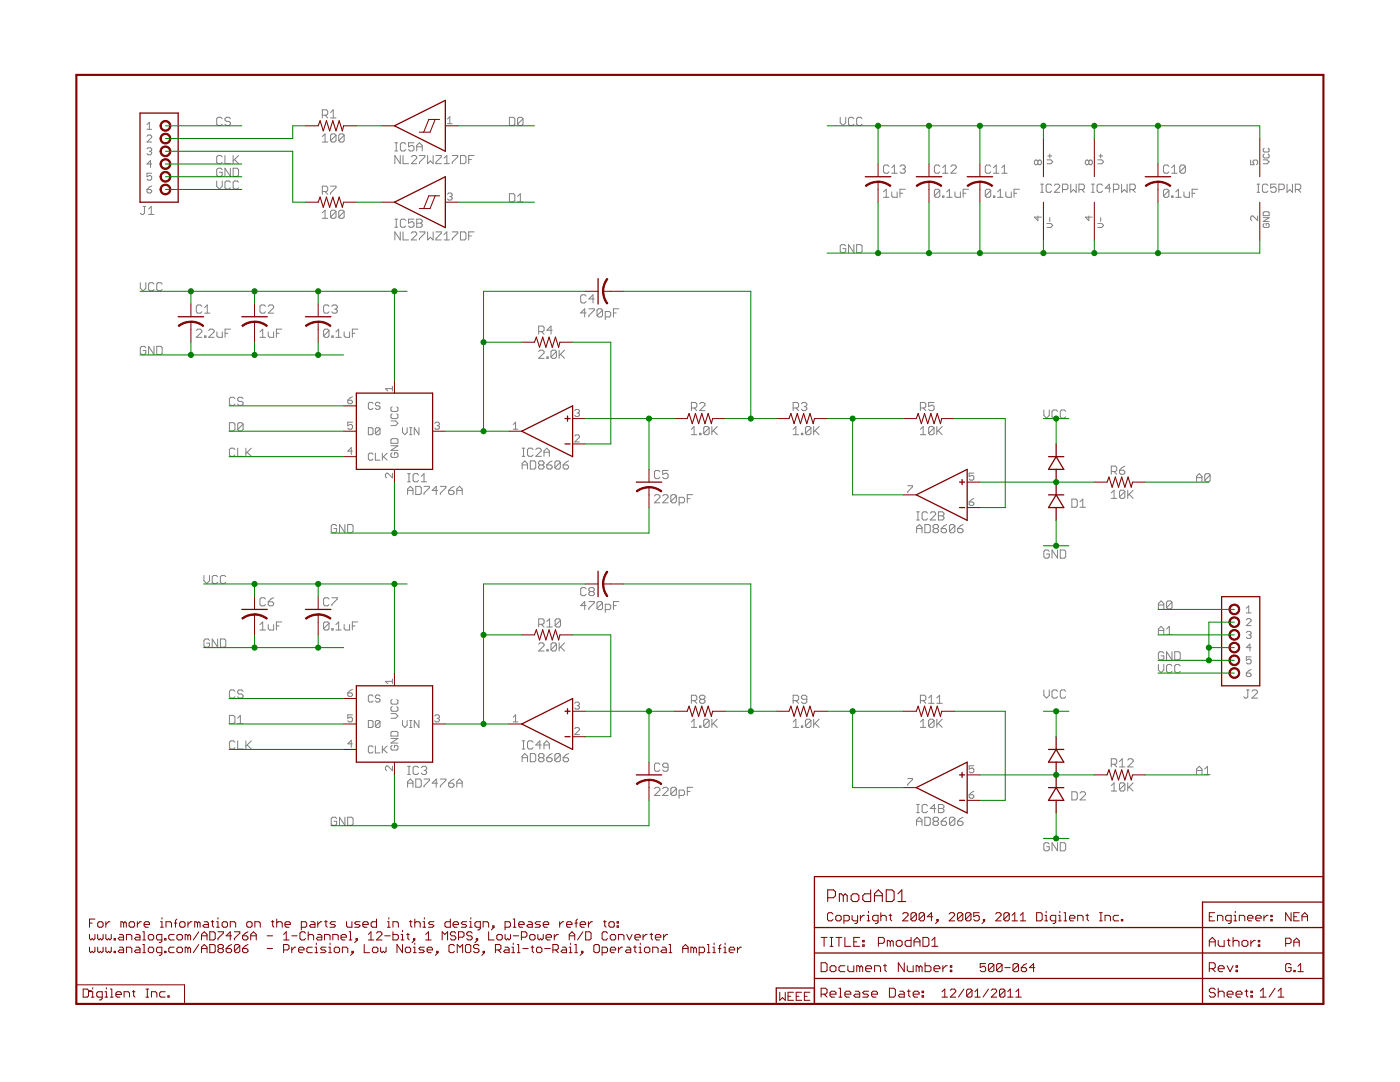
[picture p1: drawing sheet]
<svg xmlns="http://www.w3.org/2000/svg" width="279mm" height="216mm" viewBox="0 0 279 216" stroke-linecap="round" stroke-linejoin="round" font-family="sans-serif">
<g fill="#808080" stroke="#808080" stroke-width=".2">
<path d="M182.9 105.2v1.1z"/>
<path d="M182.9 105.2l.6-.5z"/>
<path d="M183.5 104.7l.5 .5z"/>
<path d="M184 105.2v1.1z"/>
<path d="M182.9 105.5h1.1z"/>
<path d="M184.6 104.7v1.6z"/>
<path d="M184.6 106.3h.8z"/>
<path d="M185.4 106.3l.3-.3z"/>
<path d="M185.7 104.9v1.1z"/>
<path d="M185.4 104.7l.3 .2z"/>
<path d="M184.6 104.7h.8z"/>
<path d="M186.2 104.9l.3-.2z"/>
<path d="M186.5 104.7h.5z"/>
<path d="M187 104.7l.3 .2z"/>
<path d="M187.3 104.9v.3z"/>
<path d="M187.3 105.2l-.3 .3z"/>
<path d="M187 105.5l.3 .2z"/>
<path d="M187.3 105.7v.3z"/>
<path d="M187.3 106l-.3 .3z"/>
<path d="M186.5 106.3h.5z"/>
<path d="M186.2 106l.3 .3z"/>
<path d="M186.2 105.7v.3z"/>
<path d="M186.2 105.7l.3-.2z"/>
<path d="M186.2 105.2l.3 .3z"/>
<path d="M186.2 104.9v.3z"/>
<path d="M186.5 105.5h.5z"/>
<path d="M188.4 104.9l.5-.2z"/>
<path d="M187.8 105.5l.6-.6z"/>
<path d="M187.8 105.5v.5z"/>
<path d="M187.8 106l.3 .3z"/>
<path d="M188.1 106.3h.6z"/>
<path d="M188.9 106l-.2 .3z"/>
<path d="M188.9 105.7v.3z"/>
<path d="M188.7 105.5l.2 .2z"/>
<path d="M187.8 105.5h.9z"/>
<path d="M189.5 104.9v1.1z"/>
<path d="M189.7 104.7l-.2 .2z"/>
<path d="M189.7 104.7h.6z"/>
<path d="M190.3 104.7l.3 .2z"/>
<path d="M190.6 104.9v1.1z"/>
<path d="M190.6 106l-.3 .3z"/>
<path d="M189.7 106.3h.6z"/>
<path d="M189.5 106l.2 .3z"/>
<path d="M189.5 106l1.1-1.1z"/>
<path d="M191.6 104.9l.6-.2z"/>
<path d="M191.6 104.9l-.5 .6z"/>
<path d="M191.1 105.5v.5z"/>
<path d="M191.1 106l.3 .3z"/>
<path d="M191.4 106.3h.5z"/>
<path d="M191.9 106.3l.3-.3z"/>
<path d="M192.2 105.7v.3z"/>
<path d="M191.9 105.5l.3 .2z"/>
<path d="M191.1 105.5h.8z"/>
<path d="M104.2 92.5v1.1z"/>
<path d="M104.7 92l-.5 .5z"/>
<path d="M104.7 92l.6 .5z"/>
<path d="M105.3 92.5v1.1z"/>
<path d="M104.2 92.8h1.1z"/>
<path d="M105.8 92v1.6z"/>
<path d="M105.8 93.6h.9z"/>
<path d="M106.9 93.3l-.2 .3z"/>
<path d="M106.9 92.2v1.1z"/>
<path d="M106.7 92l.2 .2z"/>
<path d="M105.8 92h.9z"/>
<path d="M107.7 92l-.2 .2z"/>
<path d="M107.7 92h.6z"/>
<path d="M108.3 92l.3 .2z"/>
<path d="M108.6 92.2v.3z"/>
<path d="M108.3 92.8l.3-.3z"/>
<path d="M108.3 92.8l.3 .2z"/>
<path d="M108.6 93v.3z"/>
<path d="M108.6 93.3l-.3 .3z"/>
<path d="M107.7 93.6h.6z"/>
<path d="M107.5 93.3l.2 .3z"/>
<path d="M107.5 93v.3z"/>
<path d="M107.7 92.8l-.2 .2z"/>
<path d="M107.5 92.5l.2 .3z"/>
<path d="M107.5 92.2v.3z"/>
<path d="M107.7 92.8h.6z"/>
<path d="M109.6 92.2l.6-.2z"/>
<path d="M109.6 92.2l-.5 .6z"/>
<path d="M109.1 92.8v.5z"/>
<path d="M109.1 93.3l.3 .3z"/>
<path d="M109.4 93.6h.5z"/>
<path d="M109.9 93.6l.3-.3z"/>
<path d="M110.2 93v.3z"/>
<path d="M109.9 92.8l.3 .2z"/>
<path d="M109.1 92.8h.8z"/>
<path d="M110.7 92.2v1.1z"/>
<path d="M110.7 92.2l.3-.2z"/>
<path d="M111 92h.6z"/>
<path d="M111.6 92l.2 .2z"/>
<path d="M111.8 92.2v1.1z"/>
<path d="M111.8 93.3l-.2 .3z"/>
<path d="M111 93.6h.6z"/>
<path d="M110.7 93.3l.3 .3z"/>
<path d="M110.7 93.3l1.1-1.1z"/>
<path d="M112.9 92.2l.6-.2z"/>
<path d="M112.9 92.2l-.5 .6z"/>
<path d="M112.4 92.8v.5z"/>
<path d="M112.4 93.3l.2 .3z"/>
<path d="M112.6 93.6h.6z"/>
<path d="M113.2 93.6l.3-.3z"/>
<path d="M113.5 93v.3z"/>
<path d="M113.2 92.8l.3 .2z"/>
<path d="M112.4 92.8h.8z"/>
<path d="M104.2 150.9v1.1z"/>
<path d="M104.7 150.4l-.5 .5z"/>
<path d="M104.7 150.4l.6 .5z"/>
<path d="M105.3 150.9v1.1z"/>
<path d="M104.2 151.2h1.1z"/>
<path d="M105.8 150.4v1.6z"/>
<path d="M105.8 152h.9z"/>
<path d="M106.9 151.7l-.2 .3z"/>
<path d="M106.9 150.6v1.1z"/>
<path d="M106.7 150.4l.2 .2z"/>
<path d="M105.8 150.4h.9z"/>
<path d="M107.7 150.4l-.2 .2z"/>
<path d="M107.7 150.4h.6z"/>
<path d="M108.3 150.4l.3 .2z"/>
<path d="M108.6 150.6v.3z"/>
<path d="M108.6 150.9l-.3 .3z"/>
<path d="M108.3 151.2l.3 .2z"/>
<path d="M108.6 151.4v.3z"/>
<path d="M108.3 152l.3-.3z"/>
<path d="M107.7 152h.6z"/>
<path d="M107.5 151.7l.2 .3z"/>
<path d="M107.5 151.4v.3z"/>
<path d="M107.5 151.4l.2-.2z"/>
<path d="M107.5 150.9l.2 .3z"/>
<path d="M107.5 150.6v.3z"/>
<path d="M107.7 151.2h.6z"/>
<path d="M109.6 150.6l.6-.2z"/>
<path d="M109.6 150.6l-.5 .6z"/>
<path d="M109.1 151.2v.5z"/>
<path d="M109.1 151.7l.3 .3z"/>
<path d="M109.4 152h.5z"/>
<path d="M109.9 152l.3-.3z"/>
<path d="M110.2 151.4v.3z"/>
<path d="M109.9 151.2l.3 .2z"/>
<path d="M109.1 151.2h.8z"/>
<path d="M110.7 150.6v1.1z"/>
<path d="M110.7 150.6l.3-.2z"/>
<path d="M111 150.4h.6z"/>
<path d="M111.6 150.4l.2 .2z"/>
<path d="M111.8 150.6v1.1z"/>
<path d="M111.8 151.7l-.2 .3z"/>
<path d="M111 152h.6z"/>
<path d="M110.7 151.7l.3 .3z"/>
<path d="M111.8 150.6l-1.1 1.1z"/>
<path d="M112.9 150.6l.6-.2z"/>
<path d="M112.9 150.6l-.5 .6z"/>
<path d="M112.4 151.2v.5z"/>
<path d="M112.4 151.7l.2 .3z"/>
<path d="M112.6 152h.6z"/>
<path d="M113.2 152l.3-.3z"/>
<path d="M113.5 151.4v.3z"/>
<path d="M113.2 151.2l.3 .2z"/>
<path d="M112.4 151.2h.8z"/>
<path d="M182.9 163.6v1.1z"/>
<path d="M182.9 163.6l.6-.5z"/>
<path d="M183.5 163.1l.5 .5z"/>
<path d="M184 163.6v1.1z"/>
<path d="M182.9 163.9h1.1z"/>
<path d="M184.6 163.1v1.6z"/>
<path d="M184.6 164.7h.8z"/>
<path d="M185.4 164.7l.3-.3z"/>
<path d="M185.7 163.3v1.1z"/>
<path d="M185.4 163.1l.3 .2z"/>
<path d="M184.6 163.1h.8z"/>
<path d="M186.5 163.1l-.3 .2z"/>
<path d="M186.5 163.1h.5z"/>
<path d="M187 163.1l.3 .2z"/>
<path d="M187.3 163.3v.3z"/>
<path d="M187 163.9l.3-.3z"/>
<path d="M187 163.9l.3 .2z"/>
<path d="M187.3 164.1v.3z"/>
<path d="M187.3 164.4l-.3 .3z"/>
<path d="M186.5 164.7h.5z"/>
<path d="M186.2 164.4l.3 .3z"/>
<path d="M186.2 164.1v.3z"/>
<path d="M186.5 163.9l-.3 .2z"/>
<path d="M186.2 163.6l.3 .3z"/>
<path d="M186.2 163.3v.3z"/>
<path d="M186.5 163.9h.5z"/>
<path d="M188.4 163.3l.5-.2z"/>
<path d="M187.8 163.9l.6-.6z"/>
<path d="M187.8 163.9v.5z"/>
<path d="M187.8 164.4l.3 .3z"/>
<path d="M188.1 164.7h.6z"/>
<path d="M188.9 164.4l-.2 .3z"/>
<path d="M188.9 164.1v.3z"/>
<path d="M188.7 163.9l.2 .2z"/>
<path d="M187.8 163.9h.9z"/>
<path d="M189.5 163.3v1.1z"/>
<path d="M189.7 163.1l-.2 .2z"/>
<path d="M189.7 163.1h.6z"/>
<path d="M190.3 163.1l.3 .2z"/>
<path d="M190.6 163.3v1.1z"/>
<path d="M190.6 164.4l-.3 .3z"/>
<path d="M189.7 164.7h.6z"/>
<path d="M189.5 164.4l.2 .3z"/>
<path d="M189.5 164.4l1.1-1.1z"/>
<path d="M191.6 163.3l.6-.2z"/>
<path d="M191.6 163.3l-.5 .6z"/>
<path d="M191.1 163.9v.5z"/>
<path d="M191.1 164.4l.3 .3z"/>
<path d="M191.4 164.7h.5z"/>
<path d="M192.2 164.4l-.3 .3z"/>
<path d="M192.2 164.1v.3z"/>
<path d="M191.9 163.9l.3 .2z"/>
<path d="M191.1 163.9h.8z"/>
<path d="M64.3 27.2l.6-.5z"/>
<path d="M64.9 26.7v1.6z"/>
<path d="M64.3 28.3h1.1z"/>
<path d="M66 27v1.1z"/>
<path d="M66.2 26.7l-.2 .3z"/>
<path d="M66.2 26.7h.6z"/>
<path d="M66.8 26.7l.3 .3z"/>
<path d="M67.1 27v1.1z"/>
<path d="M67.1 28.1l-.3 .2z"/>
<path d="M66.2 28.3h.6z"/>
<path d="M66 28.1l.2 .2z"/>
<path d="M66 28.1l1.1-1.1z"/>
<path d="M67.6 27v1.1z"/>
<path d="M67.6 27l.3-.3z"/>
<path d="M67.9 26.7h.5z"/>
<path d="M68.4 26.7l.3 .3z"/>
<path d="M68.7 27v1.1z"/>
<path d="M68.7 28.1l-.3 .2z"/>
<path d="M67.9 28.3h.5z"/>
<path d="M67.6 28.1l.3 .2z"/>
<path d="M68.7 27l-1.1 1.1z"/>
<path d="M51.9 66.2l.5-.5z"/>
<path d="M52.4 65.7v1.6z"/>
<path d="M51.9 67.3h1.1z"/>
<path d="M53.5 66.2v.8z"/>
<path d="M53.5 67l.3 .3z"/>
<path d="M53.8 67.3h.8z"/>
<path d="M54.6 66.2v1.1z"/>
<path d="M55.2 65.7v1.6z"/>
<path d="M55.2 65.7h1z"/>
<path d="M55.2 66.5h.5z"/>
<path d="M39.2 67.3h1.1z"/>
<path d="M39.2 67.3l1.1-1.1z"/>
<path d="M40.3 66v.2z"/>
<path d="M40 65.7l.3 .3z"/>
<path d="M39.5 65.7h.5z"/>
<path d="M39.5 65.7l-.3 .3z"/>
<path d="M40.8 67v.3z"/>
<path d="M40.8 67h.3z"/>
<path d="M41.1 67v.3z"/>
<path d="M40.8 67.3h.3z"/>
<path d="M41.6 67.3h1.1z"/>
<path d="M41.6 67.3l1.1-1.1z"/>
<path d="M42.7 66v.2z"/>
<path d="M42.5 65.7l.2 .3z"/>
<path d="M41.9 65.7h.6z"/>
<path d="M41.9 65.7l-.3 .3z"/>
<path d="M43.3 66.2v.8z"/>
<path d="M43.3 67l.3 .3z"/>
<path d="M43.6 67.3h.8z"/>
<path d="M44.4 66.2v1.1z"/>
<path d="M44.9 65.7v1.6z"/>
<path d="M44.9 65.7h1.1z"/>
<path d="M44.9 66.5h.6z"/>
<path d="M130.6 100.3h1.1z"/>
<path d="M131.7 99.2l-1.1 1.1z"/>
<path d="M131.7 99v.2z"/>
<path d="M131.4 98.7l.3 .3z"/>
<path d="M130.9 98.7h.5z"/>
<path d="M130.9 98.7l-.3 .3z"/>
<path d="M132.2 100.3h1.1z"/>
<path d="M133.3 99.2l-1.1 1.1z"/>
<path d="M133.3 99v.2z"/>
<path d="M133.1 98.7l.2 .3z"/>
<path d="M132.5 98.7h.6z"/>
<path d="M132.5 98.7l-.3 .3z"/>
<path d="M133.9 99v1.1z"/>
<path d="M133.9 99l.3-.3z"/>
<path d="M134.2 98.7h.5z"/>
<path d="M134.7 98.7l.3 .3z"/>
<path d="M135 99v1.1z"/>
<path d="M135 100.1l-.3 .2z"/>
<path d="M134.2 100.3h.5z"/>
<path d="M133.9 100.1l.3 .2z"/>
<path d="M133.9 100.1l1.1-1.1z"/>
<path d="M135.5 99.2v1.7z"/>
<path d="M135.5 99.2h.8z"/>
<path d="M136.3 99.2l.3 .3z"/>
<path d="M136.6 99.5v.6z"/>
<path d="M136.6 100.1l-.3 .2z"/>
<path d="M135.5 100.3h.8z"/>
<path d="M137.2 98.7v1.6z"/>
<path d="M137.2 98.7h1z"/>
<path d="M137.2 99.5h.5z"/>
<path d="M116.7 61.6v1.6z"/>
<path d="M116.7 61.6l-.8 .8z"/>
<path d="M115.9 62.4h1.1z"/>
<path d="M117.5 61.6h1.1z"/>
<path d="M118.6 61.6v.3z"/>
<path d="M117.5 63l1.1-1.1z"/>
<path d="M117.5 63v.2z"/>
<path d="M119.1 61.9v1.1z"/>
<path d="M119.1 61.9l.3-.3z"/>
<path d="M119.4 61.6h.6z"/>
<path d="M120 61.6l.2 .3z"/>
<path d="M120.2 61.9v1.1z"/>
<path d="M120.2 63l-.2 .2z"/>
<path d="M119.4 63.2h.6z"/>
<path d="M119.1 63l.3 .2z"/>
<path d="M119.1 63l1.1-1.1z"/>
<path d="M120.8 62.2v1.6z"/>
<path d="M120.8 62.2h.8z"/>
<path d="M121.6 62.2l.3 .2z"/>
<path d="M121.9 62.4v.6z"/>
<path d="M121.9 63l-.3 .2z"/>
<path d="M120.8 63.2h.8z"/>
<path d="M122.4 61.6v1.6z"/>
<path d="M122.4 61.6h1.1z"/>
<path d="M122.4 62.4h.6z"/>
<path d="M138.5 85.1l-.5 .6z"/>
<path d="M138.5 85.1v1.6z"/>
<path d="M138 86.7h1.1z"/>
<path d="M139.6 86.5v.2z"/>
<path d="M139.6 86.5h.3z"/>
<path d="M139.9 86.5v.2z"/>
<path d="M139.6 86.7h.3z"/>
<path d="M140.4 85.4v1.1z"/>
<path d="M140.7 85.1l-.3 .3z"/>
<path d="M140.7 85.1h.5z"/>
<path d="M141.2 85.1l.3 .3z"/>
<path d="M141.5 85.4v1.1z"/>
<path d="M141.5 86.5l-.3 .2z"/>
<path d="M140.7 86.7h.5z"/>
<path d="M140.4 86.5l.3 .2z"/>
<path d="M140.4 86.5l1.1-1.1z"/>
<path d="M142.1 85.1v1.6z"/>
<path d="M142.1 86.2l1.1-1.1z"/>
<path d="M142.3 85.9l.9 .8z"/>
<path d="M158.3 85.7l.5-.6z"/>
<path d="M158.8 85.1v1.6z"/>
<path d="M158.3 86.7h1.1z"/>
<path d="M159.9 86.5v.2z"/>
<path d="M159.9 86.5h.3z"/>
<path d="M160.2 86.5v.2z"/>
<path d="M159.9 86.7h.3z"/>
<path d="M160.7 85.4v1.1z"/>
<path d="M160.7 85.4l.3-.3z"/>
<path d="M161 85.1h.6z"/>
<path d="M161.6 85.1l.2 .3z"/>
<path d="M161.8 85.4v1.1z"/>
<path d="M161.8 86.5l-.2 .2z"/>
<path d="M161 86.7h.6z"/>
<path d="M160.7 86.5l.3 .2z"/>
<path d="M160.7 86.5l1.1-1.1z"/>
<path d="M162.4 85.1v1.6z"/>
<path d="M163.5 85.1l-1.1 1.1z"/>
<path d="M162.7 85.9l.8 .8z"/>
<path d="M107.5 71.5h1.1z"/>
<path d="M107.5 71.5l1.1-1.1z"/>
<path d="M108.6 70.1v.3z"/>
<path d="M108.3 69.9l.3 .2z"/>
<path d="M107.8 69.9h.5z"/>
<path d="M107.8 69.9l-.3 .2z"/>
<path d="M109.1 71.2v.3z"/>
<path d="M109.1 71.2h.3z"/>
<path d="M109.4 71.2v.3z"/>
<path d="M109.1 71.5h.3z"/>
<path d="M110 70.1v1.1z"/>
<path d="M110 70.1l.2-.2z"/>
<path d="M110.2 69.9h.6z"/>
<path d="M110.8 69.9l.2 .2z"/>
<path d="M111 70.1v1.1z"/>
<path d="M111 71.2l-.2 .3z"/>
<path d="M110.2 71.5h.6z"/>
<path d="M110 71.2l.2 .3z"/>
<path d="M110 71.2l1-1.1z"/>
<path d="M111.6 69.9v1.6z"/>
<path d="M111.6 71l1.1-1.1z"/>
<path d="M111.9 70.7l.8 .8z"/>
<path d="M183.7 85.7l.5-.6z"/>
<path d="M184.2 85.1v1.6z"/>
<path d="M183.7 86.7h1.1z"/>
<path d="M185.3 85.4v1.1z"/>
<path d="M185.6 85.1l-.3 .3z"/>
<path d="M185.6 85.1h.5z"/>
<path d="M186.1 85.1l.3 .3z"/>
<path d="M186.4 85.4v1.1z"/>
<path d="M186.4 86.5l-.3 .2z"/>
<path d="M185.6 86.7h.5z"/>
<path d="M185.3 86.5l.3 .2z"/>
<path d="M185.3 86.5l1.1-1.1z"/>
<path d="M187 85.1v1.6z"/>
<path d="M187 86.2l1-1.1z"/>
<path d="M187.2 85.9l.8 .8z"/>
<path d="M221.8 98.3l.5-.5z"/>
<path d="M222.3 97.8v1.6z"/>
<path d="M221.8 99.4h1.1z"/>
<path d="M223.4 98.1v1.1z"/>
<path d="M223.4 98.1l.3-.3z"/>
<path d="M223.7 97.8h.5z"/>
<path d="M224.2 97.8l.3 .3z"/>
<path d="M224.5 98.1v1.1z"/>
<path d="M224.5 99.2l-.3 .2z"/>
<path d="M223.7 99.4h.5z"/>
<path d="M223.4 99.2l.3 .2z"/>
<path d="M223.4 99.2l1.1-1.1z"/>
<path d="M225.1 97.8v1.6z"/>
<path d="M225.1 98.9l1-1.1z"/>
<path d="M225.3 98.6l.8 .8z"/>
<path d="M64.6 66v1z"/>
<path d="M64.6 66l.3-.3z"/>
<path d="M64.9 65.7h.5z"/>
<path d="M65.4 65.7l.3 .3z"/>
<path d="M65.7 66v1z"/>
<path d="M65.7 67l-.3 .3z"/>
<path d="M64.9 67.3h.5z"/>
<path d="M64.6 67l.3 .3z"/>
<path d="M64.6 67l1.1-1z"/>
<path d="M66.2 67v.3z"/>
<path d="M66.2 67h.3z"/>
<path d="M66.5 67v.3z"/>
<path d="M66.2 67.3h.3z"/>
<path d="M67 66.2l.6-.5z"/>
<path d="M67.6 65.7v1.6z"/>
<path d="M67 67.3h1.1z"/>
<path d="M68.7 66.2v.8z"/>
<path d="M68.7 67l.2 .3z"/>
<path d="M68.9 67.3h.9z"/>
<path d="M69.8 66.2v1.1z"/>
<path d="M70.3 65.7v1.6z"/>
<path d="M70.3 65.7h1.1z"/>
<path d="M70.3 66.5h.5z"/>
<path d="M78.8 31v1.7z"/>
<path d="M78.8 31l1.1 1.7z"/>
<path d="M79.9 31v1.7z"/>
<path d="M80.4 31v1.7z"/>
<path d="M80.4 32.7h1.1z"/>
<path d="M82.1 32.7h1.1z"/>
<path d="M83.2 31.6l-1.1 1.1z"/>
<path d="M83.2 31.3v.3z"/>
<path d="M82.9 31l.3 .3z"/>
<path d="M82.4 31h.5z"/>
<path d="M82.4 31l-.3 .3z"/>
<path d="M83.7 31h1.1z"/>
<path d="M84.8 31v.3z"/>
<path d="M84.8 31.3l-1.1 1.1z"/>
<path d="M83.7 32.4v.3z"/>
<path d="M85.3 31v1.7z"/>
<path d="M85.3 32.7l.6-.6z"/>
<path d="M85.9 32.1l.5 .6z"/>
<path d="M86.4 31v1.7z"/>
<path d="M87 31h1.1z"/>
<path d="M88.1 31v.3z"/>
<path d="M88.1 31.3l-1.1 1.1z"/>
<path d="M87 32.4v.3z"/>
<path d="M87 32.7h1.1z"/>
<path d="M88.6 31.6l.6-.6z"/>
<path d="M89.2 31v1.7z"/>
<path d="M88.6 32.7h1.1z"/>
<path d="M90.3 31h1.1z"/>
<path d="M91.4 31v.3z"/>
<path d="M90.3 32.4l1.1-1.1z"/>
<path d="M90.3 32.4v.3z"/>
<path d="M91.9 31v1.7z"/>
<path d="M91.9 32.7h.8z"/>
<path d="M93 32.4l-.3 .3z"/>
<path d="M93 31.3v1.1z"/>
<path d="M92.7 31l.3 .3z"/>
<path d="M91.9 31h.8z"/>
<path d="M93.5 31v1.7z"/>
<path d="M93.5 31h1.1z"/>
<path d="M93.5 31.8h.6z"/>
<path d="M78.8 46.3v1.6z"/>
<path d="M78.8 46.3l1.1 1.6z"/>
<path d="M79.9 46.3v1.6z"/>
<path d="M80.4 46.3v1.6z"/>
<path d="M80.4 47.9h1.1z"/>
<path d="M82.1 47.9h1.1z"/>
<path d="M82.1 47.9l1.1-1.1z"/>
<path d="M83.2 46.5v.3z"/>
<path d="M82.9 46.3l.3 .2z"/>
<path d="M82.4 46.3h.5z"/>
<path d="M82.1 46.5l.3-.2z"/>
<path d="M83.7 46.3h1.1z"/>
<path d="M84.8 46.3v.2z"/>
<path d="M84.8 46.5l-1.1 1.1z"/>
<path d="M83.7 47.6v.3z"/>
<path d="M85.3 46.3v1.6z"/>
<path d="M85.3 47.9l.6-.6z"/>
<path d="M85.9 47.3l.5 .6z"/>
<path d="M86.4 46.3v1.6z"/>
<path d="M87 46.3h1.1z"/>
<path d="M88.1 46.3v.2z"/>
<path d="M88.1 46.5l-1.1 1.1z"/>
<path d="M87 47.6v.3z"/>
<path d="M87 47.9h1.1z"/>
<path d="M88.6 46.8l.6-.5z"/>
<path d="M89.2 46.3v1.6z"/>
<path d="M88.6 47.9h1.1z"/>
<path d="M90.3 46.3h1.1z"/>
<path d="M91.4 46.3v.2z"/>
<path d="M91.4 46.5l-1.1 1.1z"/>
<path d="M90.3 47.6v.3z"/>
<path d="M91.9 46.3v1.6z"/>
<path d="M91.9 47.9h.8z"/>
<path d="M92.7 47.9l.3-.3z"/>
<path d="M93 46.5v1.1z"/>
<path d="M92.7 46.3l.3 .2z"/>
<path d="M91.9 46.3h.8z"/>
<path d="M93.5 46.3v1.6z"/>
<path d="M93.5 46.3h1.1z"/>
<path d="M93.5 47.1h.6z"/>
<path d="M232.2 38v1.1z"/>
<path d="M232.2 38l.3-.2z"/>
<path d="M232.5 37.8h.5z"/>
<path d="M233 37.8l.3 .2z"/>
<path d="M233.3 38v1.1z"/>
<path d="M233 39.4l.3-.3z"/>
<path d="M232.5 39.4h.5z"/>
<path d="M232.2 39.1l.3 .3z"/>
<path d="M233.3 38l-1.1 1.1z"/>
<path d="M233.8 39.1v.3z"/>
<path d="M233.8 39.1h.3z"/>
<path d="M234.1 39.1v.3z"/>
<path d="M233.8 39.4h.3z"/>
<path d="M235.2 37.8l-.5 .5z"/>
<path d="M235.2 37.8v1.6z"/>
<path d="M234.7 39.4h1z"/>
<path d="M236.3 38.3v.8z"/>
<path d="M236.3 39.1l.3 .3z"/>
<path d="M236.6 39.4h.8z"/>
<path d="M237.4 38.3v1.1z"/>
<path d="M237.9 37.8v1.6z"/>
<path d="M237.9 37.8h1.1z"/>
<path d="M237.9 38.6h.6z"/>
<path d="M64.3 42.5l.6-.5z"/>
<path d="M64.9 42v1.6z"/>
<path d="M64.3 43.6h1.1z"/>
<path d="M66 42.2v1.1z"/>
<path d="M66 42.2l.2-.2z"/>
<path d="M66.2 42h.6z"/>
<path d="M66.8 42l.3 .2z"/>
<path d="M67.1 42.2v1.1z"/>
<path d="M66.8 43.6l.3-.3z"/>
<path d="M66.2 43.6h.6z"/>
<path d="M66 43.3l.2 .3z"/>
<path d="M67.1 42.2l-1.1 1.1z"/>
<path d="M67.6 42.2v1.1z"/>
<path d="M67.6 42.2l.3-.2z"/>
<path d="M67.9 42h.5z"/>
<path d="M68.4 42l.3 .2z"/>
<path d="M68.7 42.2v1.1z"/>
<path d="M68.4 43.6l.3-.3z"/>
<path d="M67.9 43.6h.5z"/>
<path d="M67.6 43.3l.3 .3z"/>
<path d="M68.7 42.2l-1.1 1.1z"/>
<path d="M196.6 38v1.1z"/>
<path d="M196.6 38l.3-.2z"/>
<path d="M196.9 37.8h.6z"/>
<path d="M197.5 37.8l.2 .2z"/>
<path d="M197.7 38v1.1z"/>
<path d="M197.7 39.1l-.2 .3z"/>
<path d="M196.9 39.4h.6z"/>
<path d="M196.6 39.1l.3 .3z"/>
<path d="M197.7 38l-1.1 1.1z"/>
<path d="M198.3 39.1v.3z"/>
<path d="M198.3 39.1h.2z"/>
<path d="M198.5 39.1v.3z"/>
<path d="M198.3 39.4h.2z"/>
<path d="M199.1 38.3l.5-.5z"/>
<path d="M199.6 37.8v1.6z"/>
<path d="M199.1 39.4h1.1z"/>
<path d="M200.7 38.3v.8z"/>
<path d="M200.7 39.1l.3 .3z"/>
<path d="M201 39.4h.8z"/>
<path d="M201.8 38.3v1.1z"/>
<path d="M202.4 37.8v1.6z"/>
<path d="M202.4 37.8h1.1z"/>
<path d="M202.4 38.6h.5z"/>
<path d="M186.5 38v1.1z"/>
<path d="M186.5 38l.3-.2z"/>
<path d="M186.8 37.8h.5z"/>
<path d="M187.3 37.8l.3 .2z"/>
<path d="M187.6 38v1.1z"/>
<path d="M187.6 39.1l-.3 .3z"/>
<path d="M186.8 39.4h.5z"/>
<path d="M186.5 39.1l.3 .3z"/>
<path d="M187.6 38l-1.1 1.1z"/>
<path d="M188.1 39.1v.3z"/>
<path d="M188.1 39.1h.3z"/>
<path d="M188.4 39.1v.3z"/>
<path d="M188.1 39.4h.3z"/>
<path d="M188.9 38.3l.6-.5z"/>
<path d="M189.5 37.8v1.6z"/>
<path d="M188.9 39.4h1.1z"/>
<path d="M190.6 38.3v.8z"/>
<path d="M190.6 39.1l.2 .3z"/>
<path d="M190.8 39.4h.9z"/>
<path d="M191.7 38.3v1.1z"/>
<path d="M192.2 37.8v1.6z"/>
<path d="M192.2 37.8h1.1z"/>
<path d="M192.2 38.6h.5z"/>
<path d="M176.3 38.3l.6-.5z"/>
<path d="M176.9 37.8v1.6z"/>
<path d="M176.3 39.4h1.1z"/>
<path d="M178 38.3v.8z"/>
<path d="M178 39.1l.2 .3z"/>
<path d="M178.2 39.4h.8z"/>
<path d="M179 38.3v1.1z"/>
<path d="M179.6 37.8v1.6z"/>
<path d="M179.6 37.8h1.1z"/>
<path d="M179.6 38.6h.5z"/>
<path d="M64.6 124.4v1.1z"/>
<path d="M64.6 124.4l.3-.3z"/>
<path d="M64.9 124.1h.5z"/>
<path d="M65.4 124.1l.3 .3z"/>
<path d="M65.7 124.4v1.1z"/>
<path d="M65.7 125.5l-.3 .2z"/>
<path d="M64.9 125.7h.5z"/>
<path d="M64.6 125.5l.3 .2z"/>
<path d="M65.7 124.4l-1.1 1.1z"/>
<path d="M66.2 125.5v.2z"/>
<path d="M66.2 125.5h.3z"/>
<path d="M66.5 125.5v.2z"/>
<path d="M66.2 125.7h.3z"/>
<path d="M67 124.6l.6-.5z"/>
<path d="M67.6 124.1v1.6z"/>
<path d="M67 125.7h1.1z"/>
<path d="M68.7 124.6v.9z"/>
<path d="M68.7 125.5l.2 .2z"/>
<path d="M68.9 125.7h.9z"/>
<path d="M69.8 124.6v1.1z"/>
<path d="M70.3 124.1v1.6z"/>
<path d="M70.3 124.1h1.1z"/>
<path d="M70.3 124.9h.5z"/>
<path d="M130.6 158.7h1.1z"/>
<path d="M131.7 157.6l-1.1 1.1z"/>
<path d="M131.7 157.4v.2z"/>
<path d="M131.4 157.1l.3 .3z"/>
<path d="M130.9 157.1h.5z"/>
<path d="M130.9 157.1l-.3 .3z"/>
<path d="M132.2 158.7h1.1z"/>
<path d="M132.2 158.7l1.1-1.1z"/>
<path d="M133.3 157.4v.2z"/>
<path d="M133.1 157.1l.2 .3z"/>
<path d="M132.5 157.1h.6z"/>
<path d="M132.5 157.1l-.3 .3z"/>
<path d="M133.9 157.4v1.1z"/>
<path d="M133.9 157.4l.3-.3z"/>
<path d="M134.2 157.1h.5z"/>
<path d="M134.7 157.1l.3 .3z"/>
<path d="M135 157.4v1.1z"/>
<path d="M135 158.5l-.3 .2z"/>
<path d="M134.2 158.7h.5z"/>
<path d="M133.9 158.5l.3 .2z"/>
<path d="M133.9 158.5l1.1-1.1z"/>
<path d="M135.5 157.6v1.7z"/>
<path d="M135.5 157.6h.8z"/>
<path d="M136.3 157.6l.3 .3z"/>
<path d="M136.6 157.9v.6z"/>
<path d="M136.6 158.5l-.3 .2z"/>
<path d="M135.5 158.7h.8z"/>
<path d="M137.2 157.1v1.6z"/>
<path d="M137.2 157.1h1z"/>
<path d="M137.2 157.9h.5z"/>
<path d="M116.7 120v1.6z"/>
<path d="M116.7 120l-.8 .8z"/>
<path d="M115.9 120.8h1.1z"/>
<path d="M117.5 120h1.1z"/>
<path d="M118.6 120v.3z"/>
<path d="M118.6 120.3l-1.1 1.1z"/>
<path d="M117.5 121.4v.2z"/>
<path d="M119.1 120.3v1.1z"/>
<path d="M119.1 120.3l.3-.3z"/>
<path d="M119.4 120h.6z"/>
<path d="M120 120l.2 .3z"/>
<path d="M120.2 120.3v1.1z"/>
<path d="M120 121.6l.2-.2z"/>
<path d="M119.4 121.6h.6z"/>
<path d="M119.1 121.4l.3 .2z"/>
<path d="M119.1 121.4l1.1-1.1z"/>
<path d="M120.8 120.6v1.6z"/>
<path d="M120.8 120.6h.8z"/>
<path d="M121.6 120.6l.3 .2z"/>
<path d="M121.9 120.8v.6z"/>
<path d="M121.6 121.6l.3-.2z"/>
<path d="M120.8 121.6h.8z"/>
<path d="M122.4 120v1.6z"/>
<path d="M122.4 120h1.1z"/>
<path d="M122.4 120.8h.6z"/>
<path d="M138.5 143.5l-.5 .6z"/>
<path d="M138.5 143.5v1.6z"/>
<path d="M138 145.1h1.1z"/>
<path d="M139.6 144.9v.2z"/>
<path d="M139.6 144.9h.3z"/>
<path d="M139.9 144.9v.2z"/>
<path d="M139.6 145.1h.3z"/>
<path d="M140.4 143.8v1.1z"/>
<path d="M140.7 143.5l-.3 .3z"/>
<path d="M140.7 143.5h.5z"/>
<path d="M141.2 143.5l.3 .3z"/>
<path d="M141.5 143.8v1.1z"/>
<path d="M141.5 144.9l-.3 .2z"/>
<path d="M140.7 145.1h.5z"/>
<path d="M140.4 144.9l.3 .2z"/>
<path d="M140.4 144.9l1.1-1.1z"/>
<path d="M142.1 143.5v1.6z"/>
<path d="M143.2 143.5l-1.1 1.1z"/>
<path d="M142.3 144.3l.9 .8z"/>
<path d="M158.3 144.1l.5-.6z"/>
<path d="M158.8 143.5v1.6z"/>
<path d="M158.3 145.1h1.1z"/>
<path d="M159.9 144.9v.2z"/>
<path d="M159.9 144.9h.3z"/>
<path d="M160.2 144.9v.2z"/>
<path d="M159.9 145.1h.3z"/>
<path d="M160.7 143.8v1.1z"/>
<path d="M160.7 143.8l.3-.3z"/>
<path d="M161 143.5h.6z"/>
<path d="M161.6 143.5l.2 .3z"/>
<path d="M161.8 143.8v1.1z"/>
<path d="M161.8 144.9l-.2 .2z"/>
<path d="M161 145.1h.6z"/>
<path d="M160.7 144.9l.3 .2z"/>
<path d="M160.7 144.9l1.1-1.1z"/>
<path d="M162.4 143.5v1.6z"/>
<path d="M163.5 143.5l-1.1 1.1z"/>
<path d="M162.7 144.3l.8 .8z"/>
<path d="M107.5 129.9h1.1z"/>
<path d="M107.5 129.9l1.1-1.1z"/>
<path d="M108.6 128.5v.3z"/>
<path d="M108.3 128.3l.3 .2z"/>
<path d="M107.8 128.3h.5z"/>
<path d="M107.8 128.3l-.3 .2z"/>
<path d="M109.1 129.6v.3z"/>
<path d="M109.1 129.6h.3z"/>
<path d="M109.4 129.6v.3z"/>
<path d="M109.1 129.9h.3z"/>
<path d="M110 128.5v1.1z"/>
<path d="M110 128.5l.2-.2z"/>
<path d="M110.2 128.3h.6z"/>
<path d="M110.8 128.3l.2 .2z"/>
<path d="M111 128.5v1.1z"/>
<path d="M110.8 129.9l.2-.3z"/>
<path d="M110.2 129.9h.6z"/>
<path d="M110 129.6l.2 .3z"/>
<path d="M111 128.5l-1 1.1z"/>
<path d="M111.6 128.3v1.6z"/>
<path d="M112.7 128.3l-1.1 1.1z"/>
<path d="M111.9 129.1l.8 .8z"/>
<path d="M183.7 144.1l.5-.6z"/>
<path d="M184.2 143.5v1.6z"/>
<path d="M183.7 145.1h1.1z"/>
<path d="M185.3 143.8v1.1z"/>
<path d="M185.6 143.5l-.3 .3z"/>
<path d="M185.6 143.5h.5z"/>
<path d="M186.1 143.5l.3 .3z"/>
<path d="M186.4 143.8v1.1z"/>
<path d="M186.4 144.9l-.3 .2z"/>
<path d="M185.6 145.1h.5z"/>
<path d="M185.3 144.9l.3 .2z"/>
<path d="M185.3 144.9l1.1-1.1z"/>
<path d="M187 143.5v1.6z"/>
<path d="M188 143.5l-1 1.1z"/>
<path d="M187.2 144.3l.8 .8z"/>
<path d="M221.8 156.8l.5-.6z"/>
<path d="M222.3 156.2v1.6z"/>
<path d="M221.8 157.8h1.1z"/>
<path d="M223.4 156.5v1.1z"/>
<path d="M223.4 156.5l.3-.3z"/>
<path d="M223.7 156.2h.5z"/>
<path d="M224.2 156.2l.3 .3z"/>
<path d="M224.5 156.5v1.1z"/>
<path d="M224.5 157.6l-.3 .2z"/>
<path d="M223.7 157.8h.5z"/>
<path d="M223.4 157.6l.3 .2z"/>
<path d="M223.4 157.6l1.1-1.1z"/>
<path d="M225.1 156.2v1.6z"/>
<path d="M225.1 157.3l1-1.1z"/>
<path d="M225.3 157l.8 .8z"/>
<path d="M51.9 124.6l.5-.5z"/>
<path d="M52.4 124.1v1.6z"/>
<path d="M51.9 125.7h1.1z"/>
<path d="M53.5 124.6v.9z"/>
<path d="M53.5 125.5l.3 .2z"/>
<path d="M53.8 125.7h.8z"/>
<path d="M54.6 124.6v1.1z"/>
<path d="M55.2 124.1v1.6z"/>
<path d="M55.2 124.1h1z"/>
<path d="M55.2 124.9h.5z"/>
<path d="M29.3 24.9l.5-.5z"/>
<path d="M29.8 24.4v1.4z"/>
<path d="M29.3 25.8h1z"/>
<path d="M29.3 28.3h1z"/>
<path d="M29.3 28.3l1-.9z"/>
<path d="M30.3 27.2v.2z"/>
<path d="M30 26.9l.3 .3z"/>
<path d="M29.6 26.9h.4z"/>
<path d="M29.6 26.9l-.3 .3z"/>
<path d="M29.3 29.7l.3-.2z"/>
<path d="M29.6 29.5h.4z"/>
<path d="M30 29.5l.3 .2z"/>
<path d="M30.3 29.7v.3z"/>
<path d="M30.3 30l-.3 .2z"/>
<path d="M29.8 30.2h.2z"/>
<path d="M30 30.2l.3 .2z"/>
<path d="M30.3 30.4v.2z"/>
<path d="M30.3 30.6l-.3 .3z"/>
<path d="M29.6 30.9h.4z"/>
<path d="M29.3 30.6l.3 .3z"/>
<path d="M30 32v1.4z"/>
<path d="M29.3 32.7l.7-.7z"/>
<path d="M29.3 32.7h1z"/>
<path d="M29.3 34.6h1z"/>
<path d="M29.3 34.6v.7z"/>
<path d="M29.3 35.3l.5-.3z"/>
<path d="M29.8 35h.2z"/>
<path d="M30 35l.3 .3z"/>
<path d="M30.3 35.3v.4z"/>
<path d="M30.3 35.7l-.3 .3z"/>
<path d="M29.6 36h.4z"/>
<path d="M29.3 35.7l.3 .3z"/>
<path d="M29.8 37.3l.5-.2z"/>
<path d="M29.8 37.3l-.5 .5z"/>
<path d="M29.3 37.8v.5z"/>
<path d="M29.3 38.3l.3 .2z"/>
<path d="M29.6 38.5h.4z"/>
<path d="M30 38.5l.3-.2z"/>
<path d="M30.3 38v.3z"/>
<path d="M30 37.8l.3 .2z"/>
<path d="M29.3 37.8h.7z"/>
<path d="M28 42.5l.3 .3z"/>
<path d="M28.3 42.8h.3z"/>
<path d="M28.6 42.8l.2-.3z"/>
<path d="M28.8 41.2v1.3z"/>
<path d="M28.6 41.2h.5z"/>
<path d="M29.7 41.7l.5-.5z"/>
<path d="M30.2 41.2v1.6z"/>
<path d="M29.7 42.8h1z"/>
<path d="M248.7 121.4l.5-.5z"/>
<path d="M249.2 120.9v1.4z"/>
<path d="M248.7 122.3h1z"/>
<path d="M248.7 124.8h1z"/>
<path d="M248.7 124.8l1-.9z"/>
<path d="M249.7 123.7v.2z"/>
<path d="M249.4 123.4l.3 .3z"/>
<path d="M249 123.4h.4z"/>
<path d="M248.7 123.7l.3-.3z"/>
<path d="M248.7 126.2l.3-.2z"/>
<path d="M249 126h.4z"/>
<path d="M249.4 126l.3 .2z"/>
<path d="M249.7 126.2v.2z"/>
<path d="M249.7 126.4l-.3 .3z"/>
<path d="M249.2 126.7h.2z"/>
<path d="M249.4 126.7l.3 .2z"/>
<path d="M249.7 126.9v.2z"/>
<path d="M249.7 127.1l-.3 .3z"/>
<path d="M249 127.4h.4z"/>
<path d="M248.7 127.1l.3 .3z"/>
<path d="M249.4 128.5v1.4z"/>
<path d="M248.7 129.2l.7-.7z"/>
<path d="M248.7 129.2h1z"/>
<path d="M248.7 131.1h1z"/>
<path d="M248.7 131.1v.7z"/>
<path d="M248.7 131.8l.5-.3z"/>
<path d="M249.2 131.5h.2z"/>
<path d="M249.4 131.5l.3 .3z"/>
<path d="M249.7 131.8v.4z"/>
<path d="M249.7 132.2l-.3 .3z"/>
<path d="M249 132.5h.4z"/>
<path d="M248.7 132.2l.3 .3z"/>
<path d="M249.2 133.8l.5-.2z"/>
<path d="M248.7 134.3l.5-.5z"/>
<path d="M248.7 134.3v.5z"/>
<path d="M248.7 134.8l.3 .2z"/>
<path d="M249 135h.4z"/>
<path d="M249.4 135l.3-.2z"/>
<path d="M249.7 134.5v.3z"/>
<path d="M249.4 134.3l.3 .2z"/>
<path d="M248.7 134.3h.7z"/>
<path d="M248.2 139l.3 .3z"/>
<path d="M248.5 139.3h.3z"/>
<path d="M249 139l-.2 .3z"/>
<path d="M249 137.7v1.3z"/>
<path d="M248.8 137.7h.5z"/>
<path d="M249.9 139.3h1.1z"/>
<path d="M249.9 139.3l1.1-1.1z"/>
<path d="M251 137.9v.3z"/>
<path d="M250.7 137.7l.3 .2z"/>
<path d="M250.1 137.7h.6z"/>
<path d="M250.1 137.7l-.2 .2z"/>
<path d="M78 84.9h1z"/>
<path d="M79 84.9l.4-.4z"/>
<path d="M79 84l.4 .5z"/>
<path d="M78 84h1z"/>
<path d="M78.3 82.6l-.3 .2z"/>
<path d="M78 82.8v.5z"/>
<path d="M78 83.3l.3 .2z"/>
<path d="M78.3 83.5h.9z"/>
<path d="M79.2 83.5l.2-.2z"/>
<path d="M79.4 82.8v.5z"/>
<path d="M79.2 82.6l.2 .2z"/>
<path d="M78.3 81.2l-.3 .2z"/>
<path d="M78 81.4v.5z"/>
<path d="M78 81.9l.3 .2z"/>
<path d="M78.3 82.1h.9z"/>
<path d="M79.2 82.1l.2-.2z"/>
<path d="M79.4 81.4v.5z"/>
<path d="M79.2 81.2l.2 .2z"/>
<path d="M76.9 77.6l.5 .4z"/>
<path d="M76.9 77.6h1.4z"/>
<path d="M78.3 77.1v.9z"/>
<path d="M78.3 90.3l-.3 .3z"/>
<path d="M78 90.6v.4z"/>
<path d="M78 91l.3 .3z"/>
<path d="M78.3 91.3h.9z"/>
<path d="M79.2 91.3l.2-.3z"/>
<path d="M79.4 90.6v.4z"/>
<path d="M79.2 90.3l.2 .3z"/>
<path d="M78.7 90.3h.5z"/>
<path d="M78.7 90.3v.5z"/>
<path d="M78 89.9h1.4z"/>
<path d="M78 89.9l1.4-1z"/>
<path d="M78 88.9h1.4z"/>
<path d="M78 88.5h1.4z"/>
<path d="M79.4 87.8v.7z"/>
<path d="M79.2 87.5l.2 .3z"/>
<path d="M78.3 87.5h.9z"/>
<path d="M78.3 87.5l-.3 .3z"/>
<path d="M78 87.8v.7z"/>
<path d="M78.3 94.4v1z"/>
<path d="M77.4 94.4l.9 1z"/>
<path d="M77.2 94.4h.2z"/>
<path d="M77.2 94.4l-.3 .3z"/>
<path d="M76.9 94.7v.4z"/>
<path d="M76.9 95.1l.3 .3z"/>
<path d="M74.2 80.3l.2 .2z"/>
<path d="M73.7 80.3h.5z"/>
<path d="M73.7 80.3l-.2 .2z"/>
<path d="M73.5 80.5v.9z"/>
<path d="M73.5 81.4l.2 .3z"/>
<path d="M73.7 81.7h.5z"/>
<path d="M74.2 81.7l.2-.3z"/>
<path d="M75.6 80.3l.2 .2z"/>
<path d="M75.1 80.3h.5z"/>
<path d="M75.1 80.3l-.2 .2z"/>
<path d="M74.9 80.5v.3z"/>
<path d="M74.9 80.8l.2 .2z"/>
<path d="M75.1 81h.5z"/>
<path d="M75.6 81l.2 .2z"/>
<path d="M75.8 81.2v.2z"/>
<path d="M75.8 81.4l-.2 .3z"/>
<path d="M75.1 81.7h.5z"/>
<path d="M74.9 81.4l.2 .3z"/>
<path d="M69.9 79.4l.4-.2z"/>
<path d="M69.9 79.4l-.5 .5z"/>
<path d="M69.4 79.9v.4z"/>
<path d="M69.4 80.3l.2 .3z"/>
<path d="M69.6 80.6h.5z"/>
<path d="M70.1 80.6l.2-.3z"/>
<path d="M70.3 80.1v.2z"/>
<path d="M70.1 79.9l.2 .2z"/>
<path d="M69.4 79.9h.7z"/>
<path d="M73.5 85.3v1.4z"/>
<path d="M73.5 86.7h.7z"/>
<path d="M74.2 86.7l.2-.2z"/>
<path d="M74.4 85.6v.9z"/>
<path d="M74.2 85.3l.2 .3z"/>
<path d="M73.5 85.3h.7z"/>
<path d="M74.9 85.6v.9z"/>
<path d="M75.1 85.3l-.2 .3z"/>
<path d="M75.1 85.3h.5z"/>
<path d="M75.6 85.3l.2 .3z"/>
<path d="M75.8 85.6v.9z"/>
<path d="M75.8 86.5l-.2 .2z"/>
<path d="M75.1 86.7h.5z"/>
<path d="M74.9 86.5l.2 .2z"/>
<path d="M75.8 85.6l-.9 .9z"/>
<path d="M69.4 84.2h.9z"/>
<path d="M69.4 84.2v.7z"/>
<path d="M69.4 84.9l.5-.2z"/>
<path d="M69.9 84.7h.2z"/>
<path d="M70.1 84.7l.2 .2z"/>
<path d="M70.3 84.9v.5z"/>
<path d="M70.3 85.4l-.2 .2z"/>
<path d="M69.6 85.6h.5z"/>
<path d="M69.4 85.4l.2 .2z"/>
<path d="M74.2 90.4l.2 .3z"/>
<path d="M73.7 90.4h.5z"/>
<path d="M73.7 90.4l-.2 .3z"/>
<path d="M73.5 90.7v.9z"/>
<path d="M73.5 91.6l.2 .2z"/>
<path d="M73.7 91.8h.5z"/>
<path d="M74.2 91.8l.2-.2z"/>
<path d="M74.9 90.4v1.4z"/>
<path d="M74.9 91.8h.9z"/>
<path d="M76.3 90.4v1.4z"/>
<path d="M76.3 91.4l1-1z"/>
<path d="M76.5 91.1l.8 .7z"/>
<path d="M70.1 89.3v1.4z"/>
<path d="M70.1 89.3l-.7 .7z"/>
<path d="M69.4 90h.9z"/>
<path d="M80.3 85.3v1z"/>
<path d="M80.3 86.3l.5 .4z"/>
<path d="M81.3 86.3l-.5 .4z"/>
<path d="M81.3 85.3v1z"/>
<path d="M81.7 86.7h.5z"/>
<path d="M82 85.3v1.4z"/>
<path d="M81.7 85.3h.5z"/>
<path d="M82.7 85.3v1.4z"/>
<path d="M82.7 85.3l.9 1.4z"/>
<path d="M83.6 85.3v1.4z"/>
<path d="M86.8 84.5l.2-.3z"/>
<path d="M87 84.2h.5z"/>
<path d="M87.5 84.2l.2 .3z"/>
<path d="M87.7 84.5v.2z"/>
<path d="M87.7 84.7l-.2 .2z"/>
<path d="M87.2 84.9h.3z"/>
<path d="M87.5 84.9l.2 .3z"/>
<path d="M87.7 85.2v.2z"/>
<path d="M87.7 85.4l-.2 .2z"/>
<path d="M87 85.6h.5z"/>
<path d="M86.8 85.4l.2 .2z"/>
<path d="M81.3 96.1h.6z"/>
<path d="M81.6 94.5v1.6z"/>
<path d="M81.3 94.5h.6z"/>
<path d="M83.2 94.5l.3 .3z"/>
<path d="M82.7 94.5h.5z"/>
<path d="M82.7 94.5l-.3 .3z"/>
<path d="M82.4 94.8v1.1z"/>
<path d="M82.4 95.9l.3 .2z"/>
<path d="M82.7 96.1h.5z"/>
<path d="M83.2 96.1l.3-.2z"/>
<path d="M84.1 95.1l.5-.6z"/>
<path d="M84.6 94.5v1.6z"/>
<path d="M84.1 96.1h1.1z"/>
<path d="M81.3 97.6v1.1z"/>
<path d="M81.3 97.6l.6-.6z"/>
<path d="M81.9 97l.5 .6z"/>
<path d="M82.4 97.6v1.1z"/>
<path d="M81.3 97.9h1.1z"/>
<path d="M83 97v1.7z"/>
<path d="M83 98.7h.8z"/>
<path d="M83.8 98.7l.3-.3z"/>
<path d="M84.1 97.3v1.1z"/>
<path d="M83.8 97l.3 .3z"/>
<path d="M83 97h.8z"/>
<path d="M84.6 97h1.1z"/>
<path d="M85.7 97v.3z"/>
<path d="M85.7 97.3l-1.1 1.1z"/>
<path d="M84.6 98.4v.3z"/>
<path d="M87.1 97v1.7z"/>
<path d="M86.3 97.9l.8-.9z"/>
<path d="M86.3 97.9h1z"/>
<path d="M87.9 97h1.1z"/>
<path d="M89 97v.3z"/>
<path d="M87.9 98.4l1.1-1.1z"/>
<path d="M87.9 98.4v.3z"/>
<path d="M90.1 97.3l.5-.3z"/>
<path d="M90.1 97.3l-.6 .6z"/>
<path d="M89.5 97.9v.5z"/>
<path d="M89.5 98.4l.3 .3z"/>
<path d="M89.8 98.7h.5z"/>
<path d="M90.3 98.7l.3-.3z"/>
<path d="M90.6 98.1v.3z"/>
<path d="M90.3 97.9l.3 .2z"/>
<path d="M89.5 97.9h.8z"/>
<path d="M91.2 97.6v1.1z"/>
<path d="M91.2 97.6l.5-.6z"/>
<path d="M91.7 97l.5 .6z"/>
<path d="M92.2 97.6v1.1z"/>
<path d="M91.2 97.9h1z"/>
<path d="M64.3 21.9v1.6z"/>
<path d="M64.3 21.9h.9z"/>
<path d="M65.2 21.9l.2 .3z"/>
<path d="M65.4 22.2v.5z"/>
<path d="M65.4 22.7l-.2 .3z"/>
<path d="M64.3 23h.9z"/>
<path d="M64.9 23l.5 .5z"/>
<path d="M66.5 21.9l-.5 .6z"/>
<path d="M66.5 21.9v1.6z"/>
<path d="M66 23.5h1.1z"/>
<path d="M52.7 60.9l.3 .2z"/>
<path d="M52.2 60.9h.5z"/>
<path d="M52.2 60.9l-.3 .2z"/>
<path d="M51.9 61.1v1.1z"/>
<path d="M51.9 62.2l.3 .3z"/>
<path d="M52.2 62.5h.5z"/>
<path d="M52.7 62.5l.3-.3z"/>
<path d="M53.5 62.5h1.1z"/>
<path d="M53.5 62.5l1.1-1.1z"/>
<path d="M54.6 61.1v.3z"/>
<path d="M54.3 60.9l.3 .2z"/>
<path d="M53.8 60.9h.5z"/>
<path d="M53.8 60.9l-.3 .2z"/>
<path d="M40 60.9l.3 .2z"/>
<path d="M39.5 60.9h.5z"/>
<path d="M39.5 60.9l-.3 .2z"/>
<path d="M39.2 61.1v1.1z"/>
<path d="M39.2 62.2l.3 .3z"/>
<path d="M39.5 62.5h.5z"/>
<path d="M40 62.5l.3-.3z"/>
<path d="M41.4 60.9l-.6 .5z"/>
<path d="M41.4 60.9v1.6z"/>
<path d="M40.8 62.5h1.1z"/>
<path d="M131.4 93.9l.3 .2z"/>
<path d="M130.9 93.9h.5z"/>
<path d="M130.9 93.9l-.3 .2z"/>
<path d="M130.6 94.1v1.1z"/>
<path d="M130.6 95.2l.3 .3z"/>
<path d="M130.9 95.5h.5z"/>
<path d="M131.7 95.2l-.3 .3z"/>
<path d="M132.2 93.9h1.1z"/>
<path d="M132.2 93.9v.8z"/>
<path d="M132.2 94.7l.6-.3z"/>
<path d="M132.8 94.4h.3z"/>
<path d="M133.1 94.4l.2 .3z"/>
<path d="M133.3 94.7v.5z"/>
<path d="M133.3 95.2l-.2 .3z"/>
<path d="M132.5 95.5h.6z"/>
<path d="M132.2 95.2l.3 .3z"/>
<path d="M116.7 58.8l.3 .3z"/>
<path d="M116.2 58.8h.5z"/>
<path d="M116.2 58.8l-.3 .3z"/>
<path d="M115.9 59.1v1.1z"/>
<path d="M115.9 60.2l.3 .3z"/>
<path d="M116.2 60.5h.5z"/>
<path d="M116.7 60.5l.3-.3z"/>
<path d="M118.3 58.8v1.7z"/>
<path d="M118.3 58.8l-.8 .8z"/>
<path d="M117.5 59.6h1.1z"/>
<path d="M138 80.3v1.6z"/>
<path d="M138 80.3h.8z"/>
<path d="M138.8 80.3l.3 .3z"/>
<path d="M139.1 80.6v.5z"/>
<path d="M138.8 81.4l.3-.3z"/>
<path d="M138 81.4h.8z"/>
<path d="M138.5 81.4l.6 .5z"/>
<path d="M139.6 81.9h1.1z"/>
<path d="M139.6 81.9l1.1-1z"/>
<path d="M140.7 80.6v.3z"/>
<path d="M140.4 80.3l.3 .3z"/>
<path d="M139.9 80.3h.5z"/>
<path d="M139.9 80.3l-.3 .3z"/>
<path d="M158.3 80.3v1.6z"/>
<path d="M158.3 80.3h.8z"/>
<path d="M159.1 80.3l.3 .3z"/>
<path d="M159.4 80.6v.5z"/>
<path d="M159.1 81.4l.3-.3z"/>
<path d="M158.3 81.4h.8z"/>
<path d="M158.8 81.4l.6 .5z"/>
<path d="M159.9 80.6l.3-.3z"/>
<path d="M160.2 80.3h.5z"/>
<path d="M160.7 80.3l.3 .3z"/>
<path d="M161 80.6v.3z"/>
<path d="M161 80.9l-.3 .2z"/>
<path d="M160.5 81.1h.2z"/>
<path d="M160.7 81.1l.3 .3z"/>
<path d="M161 81.4v.3z"/>
<path d="M161 81.7l-.3 .2z"/>
<path d="M160.2 81.9h.5z"/>
<path d="M159.9 81.7l.3 .2z"/>
<path d="M107.5 65.1v1.6z"/>
<path d="M107.5 65.1h.8z"/>
<path d="M108.3 65.1l.3 .2z"/>
<path d="M108.6 65.3v.6z"/>
<path d="M108.3 66.2l.3-.3z"/>
<path d="M107.5 66.2h.8z"/>
<path d="M108 66.2l.6 .5z"/>
<path d="M110 65.1v1.6z"/>
<path d="M110 65.1l-.9 .8z"/>
<path d="M109.1 65.9h1.1z"/>
<path d="M183.7 80.3v1.6z"/>
<path d="M183.7 80.3h.8z"/>
<path d="M184.5 80.3l.3 .3z"/>
<path d="M184.8 80.6v.5z"/>
<path d="M184.8 81.1l-.3 .3z"/>
<path d="M183.7 81.4h.8z"/>
<path d="M184.2 81.4l.6 .5z"/>
<path d="M185.3 80.3h1.1z"/>
<path d="M185.3 80.3v.8z"/>
<path d="M185.3 81.1l.6-.2z"/>
<path d="M185.9 80.9h.2z"/>
<path d="M186.1 80.9l.3 .2z"/>
<path d="M186.4 81.1v.6z"/>
<path d="M186.4 81.7l-.3 .2z"/>
<path d="M185.6 81.9h.5z"/>
<path d="M185.3 81.7l.3 .2z"/>
<path d="M213.9 99.6v1.6z"/>
<path d="M213.9 101.2h.8z"/>
<path d="M214.7 101.2l.3-.3z"/>
<path d="M215 99.9v1z"/>
<path d="M214.7 99.6l.3 .3z"/>
<path d="M213.9 99.6h.8z"/>
<path d="M215.5 100.1l.6-.5z"/>
<path d="M216.1 99.6v1.6z"/>
<path d="M215.5 101.2h1.1z"/>
<path d="M221.8 93v1.6z"/>
<path d="M221.8 93h.8z"/>
<path d="M222.6 93l.3 .3z"/>
<path d="M222.9 93.3v.5z"/>
<path d="M222.6 94.1l.3-.3z"/>
<path d="M221.8 94.1h.8z"/>
<path d="M222.3 94.1l.6 .5z"/>
<path d="M224 93.3l.5-.3z"/>
<path d="M224 93.3l-.6 .5z"/>
<path d="M223.4 93.8v.6z"/>
<path d="M223.4 94.4l.3 .2z"/>
<path d="M223.7 94.6h.5z"/>
<path d="M224.5 94.4l-.3 .2z"/>
<path d="M224.5 94.1v.3z"/>
<path d="M224.2 93.8l.3 .3z"/>
<path d="M223.4 93.8h.8z"/>
<path d="M65.4 60.9l.3 .2z"/>
<path d="M64.9 60.9h.5z"/>
<path d="M64.6 61.1l.3-.2z"/>
<path d="M64.6 61.1v1.1z"/>
<path d="M64.6 62.2l.3 .3z"/>
<path d="M64.9 62.5h.5z"/>
<path d="M65.7 62.2l-.3 .3z"/>
<path d="M66.5 60.9l-.3 .2z"/>
<path d="M66.5 60.9h.5z"/>
<path d="M67 60.9l.3 .2z"/>
<path d="M67.3 61.1v.3z"/>
<path d="M67 61.7l.3-.3z"/>
<path d="M66.8 61.7h.2z"/>
<path d="M67 61.7l.3 .3z"/>
<path d="M67.3 62v.2z"/>
<path d="M67.3 62.2l-.3 .3z"/>
<path d="M66.5 62.5h.5z"/>
<path d="M66.2 62.2l.3 .3z"/>
<path d="M89.3 23.7l.5-.4z"/>
<path d="M89.8 23.3v1.4z"/>
<path d="M89.3 24.7h.9z"/>
<path d="M78.8 30.1h.6z"/>
<path d="M79.1 28.5v1.6z"/>
<path d="M78.8 28.5h.6z"/>
<path d="M80.7 28.5l.3 .3z"/>
<path d="M80.2 28.5h.5z"/>
<path d="M80.2 28.5l-.3 .3z"/>
<path d="M79.9 28.8v1z"/>
<path d="M79.9 29.8l.3 .3z"/>
<path d="M80.2 30.1h.5z"/>
<path d="M80.7 30.1l.3-.3z"/>
<path d="M81.5 28.5h1.1z"/>
<path d="M81.5 28.5v.8z"/>
<path d="M81.5 29.3l.6-.3z"/>
<path d="M82.1 29h.2z"/>
<path d="M82.3 29l.3 .3z"/>
<path d="M82.6 29.3v.5z"/>
<path d="M82.3 30.1l.3-.3z"/>
<path d="M81.8 30.1h.5z"/>
<path d="M81.5 29.8l.3 .3z"/>
<path d="M83.2 29v1.1z"/>
<path d="M83.2 29l.5-.5z"/>
<path d="M83.7 28.5l.6 .5z"/>
<path d="M84.3 29v1.1z"/>
<path d="M83.2 29.3h1.1z"/>
<path d="M89.3 38.8l.2-.3z"/>
<path d="M89.5 38.5h.5z"/>
<path d="M90 38.5l.2 .3z"/>
<path d="M90.2 38.8v.2z"/>
<path d="M90.2 39l-.2 .2z"/>
<path d="M89.8 39.2h.2z"/>
<path d="M90 39.2l.2 .3z"/>
<path d="M90.2 39.5v.2z"/>
<path d="M90.2 39.7l-.2 .2z"/>
<path d="M89.5 39.9h.5z"/>
<path d="M89.3 39.7l.2 .2z"/>
<path d="M78.8 45.3h.6z"/>
<path d="M79.1 43.7v1.6z"/>
<path d="M78.8 43.7h.6z"/>
<path d="M80.7 43.7l.3 .3z"/>
<path d="M80.2 43.7h.5z"/>
<path d="M79.9 44l.3-.3z"/>
<path d="M79.9 44v1.1z"/>
<path d="M79.9 45.1l.3 .2z"/>
<path d="M80.2 45.3h.5z"/>
<path d="M80.7 45.3l.3-.2z"/>
<path d="M81.5 43.7h1.1z"/>
<path d="M81.5 43.7v.8z"/>
<path d="M81.5 44.5l.6-.2z"/>
<path d="M82.1 44.3h.2z"/>
<path d="M82.3 44.3l.3 .2z"/>
<path d="M82.6 44.5v.6z"/>
<path d="M82.3 45.3l.3-.2z"/>
<path d="M81.8 45.3h.5z"/>
<path d="M81.5 45.1l.3 .2z"/>
<path d="M83.2 43.7v1.6z"/>
<path d="M83.2 43.7h.8z"/>
<path d="M84 43.7l.3 .3z"/>
<path d="M84.3 44v.3z"/>
<path d="M84.3 44.3l-.3 .2z"/>
<path d="M84 44.5l.3 .3z"/>
<path d="M84.3 44.8v.3z"/>
<path d="M84 45.3l.3-.2z"/>
<path d="M83.2 45.3h.8z"/>
<path d="M83.2 44.5h.8z"/>
<path d="M251 43.1v.9z"/>
<path d="M250.1 43.1l.9 .9z"/>
<path d="M249.8 43.1h.3z"/>
<path d="M249.8 43.1l-.2 .2z"/>
<path d="M249.6 43.3v.5z"/>
<path d="M249.6 43.8l.2 .2z"/>
<path d="M249.6 31.9v1z"/>
<path d="M249.6 32.9h.7z"/>
<path d="M250.1 32.4l.2 .5z"/>
<path d="M250.1 32.2v.2z"/>
<path d="M250.1 32.2l.2-.3z"/>
<path d="M250.3 31.9h.5z"/>
<path d="M250.8 31.9l.2 .3z"/>
<path d="M251 32.2v.4z"/>
<path d="M251 32.6l-.2 .3z"/>
<path d="M250.9 38.4h.5z"/>
<path d="M251.1 36.7v1.7z"/>
<path d="M250.9 36.7h.5z"/>
<path d="M252.8 36.7l.2 .3z"/>
<path d="M252.2 36.7h.6z"/>
<path d="M251.9 37l.3-.3z"/>
<path d="M251.9 37v1.1z"/>
<path d="M251.9 38.1l.3 .3z"/>
<path d="M252.2 38.4h.6z"/>
<path d="M253 38.1l-.2 .3z"/>
<path d="M253.6 36.7h1.1z"/>
<path d="M253.6 36.7v.8z"/>
<path d="M253.6 37.5l.5-.2z"/>
<path d="M254.1 37.3h.3z"/>
<path d="M254.4 37.3l.3 .2z"/>
<path d="M254.7 37.5v.6z"/>
<path d="M254.7 38.1l-.3 .3z"/>
<path d="M253.9 38.4h.5z"/>
<path d="M253.6 38.1l.3 .3z"/>
<path d="M255.2 36.7v1.7z"/>
<path d="M255.2 36.7h.8z"/>
<path d="M256 36.7l.3 .3z"/>
<path d="M256.3 37v.5z"/>
<path d="M256.3 37.5l-.3 .3z"/>
<path d="M255.2 37.8h.8z"/>
<path d="M256.9 36.7v1.7z"/>
<path d="M256.9 38.4l.5-.6z"/>
<path d="M257.4 37.8l.5 .6z"/>
<path d="M257.9 36.7v1.7z"/>
<path d="M258.5 36.7v1.7z"/>
<path d="M258.5 36.7h.8z"/>
<path d="M259.3 36.7l.3 .3z"/>
<path d="M259.6 37v.5z"/>
<path d="M259.6 37.5l-.3 .3z"/>
<path d="M258.5 37.8h.8z"/>
<path d="M259 37.8l.6 .6z"/>
<path d="M252.1 44.8l.2-.2z"/>
<path d="M252.1 44.8v.4z"/>
<path d="M252.1 45.2l.2 .2z"/>
<path d="M252.3 45.4h.8z"/>
<path d="M253.1 45.4l.2-.2z"/>
<path d="M253.3 44.8v.4z"/>
<path d="M253.1 44.6l.2 .2z"/>
<path d="M252.7 44.6h.4z"/>
<path d="M252.7 44.6v.4z"/>
<path d="M252.1 44.2h1.2z"/>
<path d="M252.1 44.2l1.2-.8z"/>
<path d="M252.1 43.4h1.2z"/>
<path d="M252.1 43h1.2z"/>
<path d="M253.3 42.5v.5z"/>
<path d="M253.1 42.2l.2 .3z"/>
<path d="M252.3 42.2h.8z"/>
<path d="M252.3 42.2l-.2 .3z"/>
<path d="M252.1 42.5v.5z"/>
<path d="M252.1 32.7h.8z"/>
<path d="M252.9 32.7l.4-.4z"/>
<path d="M252.9 31.9l.4 .4z"/>
<path d="M252.1 31.9h.8z"/>
<path d="M252.1 30.9l.2-.2z"/>
<path d="M252.1 30.9v.4z"/>
<path d="M252.1 31.3l.2 .2z"/>
<path d="M252.3 31.5h.8z"/>
<path d="M253.1 31.5l.2-.2z"/>
<path d="M253.3 30.9v.4z"/>
<path d="M253.1 30.7l.2 .2z"/>
<path d="M252.1 29.8l.2-.2z"/>
<path d="M252.1 29.8v.3z"/>
<path d="M252.1 30.1l.2 .2z"/>
<path d="M252.3 30.3h.8z"/>
<path d="M253.1 30.3l.2-.2z"/>
<path d="M253.3 29.8v.3z"/>
<path d="M253.1 29.6l.2 .2z"/>
<path d="M233 32.9l.3 .3z"/>
<path d="M232.5 32.9h.5z"/>
<path d="M232.5 32.9l-.3 .3z"/>
<path d="M232.2 33.2v1.1z"/>
<path d="M232.2 34.3l.3 .3z"/>
<path d="M232.5 34.6h.5z"/>
<path d="M233 34.6l.3-.3z"/>
<path d="M233.8 33.5l.6-.6z"/>
<path d="M234.4 32.9v1.7z"/>
<path d="M233.8 34.6h1.1z"/>
<path d="M235.5 33.2v1.1z"/>
<path d="M235.5 33.2l.2-.3z"/>
<path d="M235.7 32.9h.6z"/>
<path d="M236.3 32.9l.3 .3z"/>
<path d="M236.6 33.2v1.1z"/>
<path d="M236.6 34.3l-.3 .3z"/>
<path d="M235.7 34.6h.6z"/>
<path d="M235.5 34.3l.2 .3z"/>
<path d="M235.5 34.3l1.1-1.1z"/>
<path d="M64.3 37.1v1.7z"/>
<path d="M64.3 37.1h.9z"/>
<path d="M65.2 37.1l.2 .3z"/>
<path d="M65.4 37.4v.6z"/>
<path d="M65.4 38l-.2 .2z"/>
<path d="M64.3 38.2h.9z"/>
<path d="M64.9 38.2l.5 .6z"/>
<path d="M66 37.1h1.1z"/>
<path d="M67.1 37.1v.3z"/>
<path d="M67.1 37.4l-1.1 1.1z"/>
<path d="M66 38.5v.3z"/>
<path d="M114.7 81.9l.2-.2z"/>
<path d="M114.9 81.7h.5z"/>
<path d="M115.4 81.7l.2 .2z"/>
<path d="M115.6 81.9v.3z"/>
<path d="M115.6 82.2l-.2 .2z"/>
<path d="M115.2 82.4h.2z"/>
<path d="M115.4 82.4l.2 .2z"/>
<path d="M115.6 82.6v.3z"/>
<path d="M115.6 82.9l-.2 .2z"/>
<path d="M114.9 83.1h.5z"/>
<path d="M114.7 82.9l.2 .2z"/>
<path d="M114.7 88.2h.9z"/>
<path d="M114.7 88.2l.9-1z"/>
<path d="M115.6 87v.2z"/>
<path d="M115.4 86.8l.2 .2z"/>
<path d="M114.9 86.8h.5z"/>
<path d="M114.9 86.8l-.2 .2z"/>
<path d="M102.4 84.7l.5-.5z"/>
<path d="M102.9 84.2v1.4z"/>
<path d="M102.4 85.6h1z"/>
<path d="M104.2 91.1h.5z"/>
<path d="M104.5 89.4v1.7z"/>
<path d="M104.2 89.4h.5z"/>
<path d="M106.1 89.4l.3 .3z"/>
<path d="M105.6 89.4h.5z"/>
<path d="M105.6 89.4l-.3 .3z"/>
<path d="M105.3 89.7v1.1z"/>
<path d="M105.3 90.8l.3 .3z"/>
<path d="M105.6 91.1h.5z"/>
<path d="M106.1 91.1l.3-.3z"/>
<path d="M106.9 91.1h1.1z"/>
<path d="M108 90l-1.1 1.1z"/>
<path d="M108 89.7v.3z"/>
<path d="M107.7 89.4l.3 .3z"/>
<path d="M107.2 89.4h.5z"/>
<path d="M107.2 89.4l-.3 .3z"/>
<path d="M108.6 90v1.1z"/>
<path d="M108.6 90l.5-.6z"/>
<path d="M109.1 89.4l.5 .6z"/>
<path d="M109.6 90v1.1z"/>
<path d="M108.6 90.2h1z"/>
<path d="M193.4 94.4h1z"/>
<path d="M193.4 94.4v.7z"/>
<path d="M193.4 95.1l.5-.2z"/>
<path d="M193.9 94.9h.2z"/>
<path d="M194.1 94.9l.3 .2z"/>
<path d="M194.4 95.1v.5z"/>
<path d="M194.4 95.6l-.3 .2z"/>
<path d="M193.7 95.8h.4z"/>
<path d="M193.4 95.6l.3 .2z"/>
<path d="M193.9 99.7l.5-.2z"/>
<path d="M193.9 99.7l-.5 .5z"/>
<path d="M193.4 100.2v.4z"/>
<path d="M193.4 100.6l.3 .3z"/>
<path d="M193.7 100.9h.4z"/>
<path d="M194.1 100.9l.3-.3z"/>
<path d="M194.4 100.4v.2z"/>
<path d="M194.1 100.2l.3 .2z"/>
<path d="M193.4 100.2h.7z"/>
<path d="M181.2 96.9h.9z"/>
<path d="M182.1 96.9v.3z"/>
<path d="M182.1 97.2l-.9 .9z"/>
<path d="M181.2 98.1v.2z"/>
<path d="M182.9 103.8h.6z"/>
<path d="M183.2 102.1v1.7z"/>
<path d="M182.9 102.1h.6z"/>
<path d="M184.8 102.1l.3 .3z"/>
<path d="M184.3 102.1h.5z"/>
<path d="M184.3 102.1l-.3 .3z"/>
<path d="M184 102.4v1.1z"/>
<path d="M184 103.5l.3 .3z"/>
<path d="M184.3 103.8h.5z"/>
<path d="M184.8 103.8l.3-.3z"/>
<path d="M185.7 103.8h1z"/>
<path d="M186.7 102.7l-1 1.1z"/>
<path d="M186.7 102.4v.3z"/>
<path d="M186.5 102.1l.2 .3z"/>
<path d="M185.9 102.1h.6z"/>
<path d="M185.9 102.1l-.2 .3z"/>
<path d="M187.3 102.1v1.7z"/>
<path d="M187.3 102.1h.8z"/>
<path d="M188.1 102.1l.3 .3z"/>
<path d="M188.4 102.4v.3z"/>
<path d="M188.4 102.7l-.3 .2z"/>
<path d="M188.1 102.9l.3 .3z"/>
<path d="M188.4 103.2v.3z"/>
<path d="M188.4 103.5l-.3 .3z"/>
<path d="M187.3 103.8h.8z"/>
<path d="M187.3 102.9h.8z"/>
<path d="M206.4 43.3h1.4z"/>
<path d="M206.4 43.3l.7 .7z"/>
<path d="M207.1 43.1v.9z"/>
<path d="M206.4 32.6l.3 .3z"/>
<path d="M206.4 32.2v.4z"/>
<path d="M206.4 32.2l.3-.3z"/>
<path d="M206.7 31.9h.2z"/>
<path d="M206.9 31.9l.2 .3z"/>
<path d="M207.1 32.2l.3-.3z"/>
<path d="M207.4 31.9h.2z"/>
<path d="M207.6 31.9l.2 .3z"/>
<path d="M207.8 32.2v.4z"/>
<path d="M207.8 32.6l-.2 .3z"/>
<path d="M207.4 32.9h.2z"/>
<path d="M207.1 32.6l.3 .3z"/>
<path d="M207.1 32.6l-.2 .3z"/>
<path d="M206.7 32.9h.2z"/>
<path d="M207.1 32.2v.4z"/>
<path d="M207.7 38.4h.5z"/>
<path d="M208 36.7v1.7z"/>
<path d="M207.7 36.7h.5z"/>
<path d="M209.6 36.7l.3 .3z"/>
<path d="M209 36.7h.6z"/>
<path d="M209 36.7l-.2 .3z"/>
<path d="M208.8 37v1.1z"/>
<path d="M208.8 38.1l.2 .3z"/>
<path d="M209 38.4h.6z"/>
<path d="M209.6 38.4l.3-.3z"/>
<path d="M210.4 38.4h1.1z"/>
<path d="M211.5 37.3l-1.1 1.1z"/>
<path d="M211.5 37v.3z"/>
<path d="M211.2 36.7l.3 .3z"/>
<path d="M210.7 36.7h.5z"/>
<path d="M210.4 37l.3-.3z"/>
<path d="M212 36.7v1.7z"/>
<path d="M212 36.7h.9z"/>
<path d="M212.9 36.7l.2 .3z"/>
<path d="M213.1 37v.5z"/>
<path d="M213.1 37.5l-.2 .3z"/>
<path d="M212 37.8h.9z"/>
<path d="M213.7 36.7v1.7z"/>
<path d="M214.2 37.8l-.5 .6z"/>
<path d="M214.2 37.8l.6 .6z"/>
<path d="M214.8 36.7v1.7z"/>
<path d="M215.3 36.7v1.7z"/>
<path d="M215.3 36.7h.8z"/>
<path d="M216.1 36.7l.3 .3z"/>
<path d="M216.4 37v.5z"/>
<path d="M216.1 37.8l.3-.3z"/>
<path d="M215.3 37.8h.8z"/>
<path d="M215.9 37.8l.5 .6z"/>
<path d="M208.9 45.4h.8z"/>
<path d="M210.1 45l-.4 .4z"/>
<path d="M209.7 44.6l.4 .4z"/>
<path d="M208.9 44.6h.8z"/>
<path d="M209.5 43.4v.8z"/>
<path d="M208.9 32.7h.8z"/>
<path d="M210.1 32.3l-.4 .4z"/>
<path d="M209.7 31.9l.4 .4z"/>
<path d="M208.9 31.9h.8z"/>
<path d="M209.5 30.7v.8z"/>
<path d="M209.1 31.1h.8z"/>
<path d="M114.7 140.3l.2-.2z"/>
<path d="M114.9 140.1h.5z"/>
<path d="M115.4 140.1l.2 .2z"/>
<path d="M115.6 140.3v.3z"/>
<path d="M115.6 140.6l-.2 .2z"/>
<path d="M115.2 140.8h.2z"/>
<path d="M115.4 140.8l.2 .2z"/>
<path d="M115.6 141v.3z"/>
<path d="M115.6 141.3l-.2 .2z"/>
<path d="M114.9 141.5h.5z"/>
<path d="M114.7 141.3l.2 .2z"/>
<path d="M114.7 146.6h.9z"/>
<path d="M115.6 145.6l-.9 1z"/>
<path d="M115.6 145.4v.2z"/>
<path d="M115.4 145.2l.2 .2z"/>
<path d="M114.9 145.2h.5z"/>
<path d="M114.9 145.2l-.2 .2z"/>
<path d="M102.4 143.1l.5-.5z"/>
<path d="M102.9 142.6v1.4z"/>
<path d="M102.4 144h1z"/>
<path d="M104.2 149.5h.5z"/>
<path d="M104.5 147.8v1.7z"/>
<path d="M104.2 147.8h.5z"/>
<path d="M106.1 147.8l.3 .3z"/>
<path d="M105.6 147.8h.5z"/>
<path d="M105.6 147.8l-.3 .3z"/>
<path d="M105.3 148.1v1.1z"/>
<path d="M105.3 149.2l.3 .3z"/>
<path d="M105.6 149.5h.5z"/>
<path d="M106.1 149.5l.3-.3z"/>
<path d="M107.7 147.8v1.7z"/>
<path d="M107.7 147.8l-.8 .9z"/>
<path d="M106.9 148.7h1.1z"/>
<path d="M108.6 148.4v1.1z"/>
<path d="M108.6 148.4l.5-.6z"/>
<path d="M109.1 147.8l.5 .6z"/>
<path d="M109.6 148.4v1.1z"/>
<path d="M108.6 148.7h1z"/>
<path d="M193.4 152.8h1z"/>
<path d="M193.4 152.8v.7z"/>
<path d="M193.4 153.5l.5-.2z"/>
<path d="M193.9 153.3h.2z"/>
<path d="M194.1 153.3l.3 .2z"/>
<path d="M194.4 153.5v.5z"/>
<path d="M194.4 154l-.3 .2z"/>
<path d="M193.7 154.2h.4z"/>
<path d="M193.4 154l.3 .2z"/>
<path d="M193.9 158.1l.5-.2z"/>
<path d="M193.9 158.1l-.5 .5z"/>
<path d="M193.4 158.6v.4z"/>
<path d="M193.4 159l.3 .3z"/>
<path d="M193.7 159.3h.4z"/>
<path d="M194.1 159.3l.3-.3z"/>
<path d="M194.4 158.8v.2z"/>
<path d="M194.1 158.6l.3 .2z"/>
<path d="M193.4 158.6h.7z"/>
<path d="M181.2 155.3h.9z"/>
<path d="M182.1 155.3v.3z"/>
<path d="M182.1 155.6l-.9 .9z"/>
<path d="M181.2 156.5v.2z"/>
<path d="M182.9 162.2h.6z"/>
<path d="M183.2 160.5v1.7z"/>
<path d="M182.9 160.5h.6z"/>
<path d="M184.8 160.5l.3 .3z"/>
<path d="M184.3 160.5h.5z"/>
<path d="M184.3 160.5l-.3 .3z"/>
<path d="M184 160.8v1.1z"/>
<path d="M184 161.9l.3 .3z"/>
<path d="M184.3 162.2h.5z"/>
<path d="M184.8 162.2l.3-.3z"/>
<path d="M186.5 160.5v1.7z"/>
<path d="M185.7 161.3l.8-.8z"/>
<path d="M185.7 161.3h1z"/>
<path d="M187.3 160.5v1.7z"/>
<path d="M187.3 160.5h.8z"/>
<path d="M188.1 160.5l.3 .3z"/>
<path d="M188.4 160.8v.3z"/>
<path d="M188.1 161.3l.3-.2z"/>
<path d="M188.1 161.3l.3 .3z"/>
<path d="M188.4 161.6v.3z"/>
<path d="M188.4 161.9l-.3 .3z"/>
<path d="M187.3 162.2h.8z"/>
<path d="M187.3 161.3h.8z"/>
<path d="M216.6 43.3h1.4z"/>
<path d="M216.6 43.3l.7 .7z"/>
<path d="M217.3 43.1v.9z"/>
<path d="M216.6 32.6l.2 .3z"/>
<path d="M216.6 32.2v.4z"/>
<path d="M216.6 32.2l.2-.3z"/>
<path d="M216.8 31.9h.3z"/>
<path d="M217.1 31.9l.2 .3z"/>
<path d="M217.3 32.2l.2-.3z"/>
<path d="M217.5 31.9h.3z"/>
<path d="M217.8 31.9l.2 .3z"/>
<path d="M218 32.2v.4z"/>
<path d="M218 32.6l-.2 .3z"/>
<path d="M217.5 32.9h.3z"/>
<path d="M217.3 32.6l.2 .3z"/>
<path d="M217.3 32.6l-.2 .3z"/>
<path d="M216.8 32.9h.3z"/>
<path d="M217.3 32.2v.4z"/>
<path d="M217.8 38.4h.6z"/>
<path d="M218.1 36.7v1.7z"/>
<path d="M217.8 36.7h.6z"/>
<path d="M219.8 36.7l.2 .3z"/>
<path d="M219.2 36.7h.6z"/>
<path d="M219.2 36.7l-.3 .3z"/>
<path d="M218.9 37v1.1z"/>
<path d="M218.9 38.1l.3 .3z"/>
<path d="M219.2 38.4h.6z"/>
<path d="M219.8 38.4l.2-.3z"/>
<path d="M221.4 36.7v1.7z"/>
<path d="M221.4 36.7l-.8 .8z"/>
<path d="M220.6 37.5h1.1z"/>
<path d="M222.2 36.7v1.7z"/>
<path d="M222.2 36.7h.8z"/>
<path d="M223 36.7l.3 .3z"/>
<path d="M223.3 37v.5z"/>
<path d="M223.3 37.5l-.3 .3z"/>
<path d="M222.2 37.8h.8z"/>
<path d="M223.8 36.7v1.7z"/>
<path d="M223.8 38.4l.6-.6z"/>
<path d="M224.4 37.8l.5 .6z"/>
<path d="M224.9 36.7v1.7z"/>
<path d="M225.5 36.7v1.7z"/>
<path d="M225.5 36.7h.8z"/>
<path d="M226.3 36.7l.3 .3z"/>
<path d="M226.6 37v.5z"/>
<path d="M226.6 37.5l-.3 .3z"/>
<path d="M225.5 37.8h.8z"/>
<path d="M226 37.8l.6 .6z"/>
<path d="M219.1 45.4h.8z"/>
<path d="M220.3 45l-.4 .4z"/>
<path d="M219.9 44.6l.4 .4z"/>
<path d="M219.1 44.6h.8z"/>
<path d="M219.7 43.4v.8z"/>
<path d="M219.1 32.7h.8z"/>
<path d="M220.3 32.3l-.4 .4z"/>
<path d="M219.9 31.9l.4 .4z"/>
<path d="M219.1 31.9h.8z"/>
<path d="M219.7 30.7v.8z"/>
<path d="M219.3 31.1h.8z"/>
<path d="M197.5 32.9l.2 .3z"/>
<path d="M196.9 32.9h.6z"/>
<path d="M196.6 33.2l.3-.3z"/>
<path d="M196.6 33.2v1.1z"/>
<path d="M196.6 34.3l.3 .3z"/>
<path d="M196.9 34.6h.6z"/>
<path d="M197.7 34.3l-.2 .3z"/>
<path d="M198.3 33.5l.5-.6z"/>
<path d="M198.8 32.9v1.7z"/>
<path d="M198.3 34.6h1.1z"/>
<path d="M199.9 33.5l.5-.6z"/>
<path d="M200.4 32.9v1.7z"/>
<path d="M199.9 34.6h1.1z"/>
<path d="M187.3 32.9l.3 .3z"/>
<path d="M186.8 32.9h.5z"/>
<path d="M186.5 33.2l.3-.3z"/>
<path d="M186.5 33.2v1.1z"/>
<path d="M186.5 34.3l.3 .3z"/>
<path d="M186.8 34.6h.5z"/>
<path d="M187.6 34.3l-.3 .3z"/>
<path d="M188.1 33.5l.6-.6z"/>
<path d="M188.7 32.9v1.7z"/>
<path d="M188.1 34.6h1.1z"/>
<path d="M189.8 34.6h1z"/>
<path d="M190.8 33.5l-1 1.1z"/>
<path d="M190.8 33.2v.3z"/>
<path d="M190.6 32.9l.2 .3z"/>
<path d="M190 32.9h.6z"/>
<path d="M190 32.9l-.2 .3z"/>
<path d="M177.1 32.9l.3 .3z"/>
<path d="M176.6 32.9h.5z"/>
<path d="M176.3 33.2l.3-.3z"/>
<path d="M176.3 33.2v1.1z"/>
<path d="M176.3 34.3l.3 .3z"/>
<path d="M176.6 34.6h.5z"/>
<path d="M177.4 34.3l-.3 .3z"/>
<path d="M178 33.5l.5-.6z"/>
<path d="M178.5 32.9v1.7z"/>
<path d="M178 34.6h1z"/>
<path d="M179.6 33.2l.3-.3z"/>
<path d="M179.9 32.9h.5z"/>
<path d="M180.4 32.9l.3 .3z"/>
<path d="M180.7 33.2v.3z"/>
<path d="M180.4 33.7l.3-.2z"/>
<path d="M180.1 33.7h.3z"/>
<path d="M180.4 33.7l.3 .3z"/>
<path d="M180.7 34v.3z"/>
<path d="M180.7 34.3l-.3 .3z"/>
<path d="M179.9 34.6h.5z"/>
<path d="M179.6 34.3l.3 .3z"/>
<path d="M78 143.3h1z"/>
<path d="M79 143.3l.4-.4z"/>
<path d="M79 142.4l.4 .5z"/>
<path d="M78 142.4h1z"/>
<path d="M78 141.2l.3-.2z"/>
<path d="M78 141.2v.5z"/>
<path d="M78 141.7l.3 .2z"/>
<path d="M78.3 141.9h.9z"/>
<path d="M79.2 141.9l.2-.2z"/>
<path d="M79.4 141.2v.5z"/>
<path d="M79.2 141l.2 .2z"/>
<path d="M78.3 139.6l-.3 .2z"/>
<path d="M78 139.8v.5z"/>
<path d="M78 140.3l.3 .2z"/>
<path d="M78.3 140.5h.9z"/>
<path d="M79.4 140.3l-.2 .2z"/>
<path d="M79.4 139.8v.5z"/>
<path d="M79.2 139.6l.2 .2z"/>
<path d="M76.9 136l.5 .4z"/>
<path d="M76.9 136h1.4z"/>
<path d="M78.3 135.5v.9z"/>
<path d="M78.3 148.7l-.3 .3z"/>
<path d="M78 149v.4z"/>
<path d="M78 149.4l.3 .3z"/>
<path d="M78.3 149.7h.9z"/>
<path d="M79.4 149.4l-.2 .3z"/>
<path d="M79.4 149v.4z"/>
<path d="M79.2 148.7l.2 .3z"/>
<path d="M78.7 148.7h.5z"/>
<path d="M78.7 148.7v.5z"/>
<path d="M78 148.3h1.4z"/>
<path d="M78 148.3l1.4-1z"/>
<path d="M78 147.3h1.4z"/>
<path d="M78 146.9h1.4z"/>
<path d="M79.4 146.2v.7z"/>
<path d="M79.2 145.9l.2 .3z"/>
<path d="M78.3 145.9h.9z"/>
<path d="M78.3 145.9l-.3 .3z"/>
<path d="M78 146.2v.7z"/>
<path d="M78.3 152.8v1z"/>
<path d="M77.4 152.8l.9 1z"/>
<path d="M77.2 152.8h.2z"/>
<path d="M76.9 153.1l.3-.3z"/>
<path d="M76.9 153.1v.4z"/>
<path d="M76.9 153.5l.3 .3z"/>
<path d="M74.2 138.7l.2 .2z"/>
<path d="M73.7 138.7h.5z"/>
<path d="M73.7 138.7l-.2 .2z"/>
<path d="M73.5 138.9v.9z"/>
<path d="M73.5 139.8l.2 .3z"/>
<path d="M73.7 140.1h.5z"/>
<path d="M74.2 140.1l.2-.3z"/>
<path d="M75.6 138.7l.2 .2z"/>
<path d="M75.1 138.7h.5z"/>
<path d="M75.1 138.7l-.2 .2z"/>
<path d="M74.9 138.9v.2z"/>
<path d="M74.9 139.1l.2 .3z"/>
<path d="M75.1 139.4h.5z"/>
<path d="M75.6 139.4l.2 .2z"/>
<path d="M75.8 139.6v.2z"/>
<path d="M75.8 139.8l-.2 .3z"/>
<path d="M75.1 140.1h.5z"/>
<path d="M74.9 139.8l.2 .3z"/>
<path d="M69.9 137.8l.4-.2z"/>
<path d="M69.9 137.8l-.5 .5z"/>
<path d="M69.4 138.3v.4z"/>
<path d="M69.4 138.7l.2 .3z"/>
<path d="M69.6 139h.5z"/>
<path d="M70.1 139l.2-.3z"/>
<path d="M70.3 138.5v.2z"/>
<path d="M70.1 138.3l.2 .2z"/>
<path d="M69.4 138.3h.7z"/>
<path d="M73.5 143.8v1.4z"/>
<path d="M73.5 145.2h.7z"/>
<path d="M74.2 145.2l.2-.3z"/>
<path d="M74.4 144v.9z"/>
<path d="M74.2 143.8l.2 .2z"/>
<path d="M73.5 143.8h.7z"/>
<path d="M74.9 144v.9z"/>
<path d="M75.1 143.8l-.2 .2z"/>
<path d="M75.1 143.8h.5z"/>
<path d="M75.6 143.8l.2 .2z"/>
<path d="M75.8 144v.9z"/>
<path d="M75.8 144.9l-.2 .3z"/>
<path d="M75.1 145.2h.5z"/>
<path d="M74.9 144.9l.2 .3z"/>
<path d="M75.8 144l-.9 .9z"/>
<path d="M69.4 142.6h.9z"/>
<path d="M69.4 142.6v.7z"/>
<path d="M69.4 143.3l.5-.2z"/>
<path d="M69.9 143.1h.2z"/>
<path d="M70.1 143.1l.2 .2z"/>
<path d="M70.3 143.3v.5z"/>
<path d="M70.1 144l.2-.2z"/>
<path d="M69.6 144h.5z"/>
<path d="M69.4 143.8l.2 .2z"/>
<path d="M74.2 148.8l.2 .3z"/>
<path d="M73.7 148.8h.5z"/>
<path d="M73.7 148.8l-.2 .3z"/>
<path d="M73.5 149.1v.9z"/>
<path d="M73.5 150l.2 .2z"/>
<path d="M73.7 150.2h.5z"/>
<path d="M74.2 150.2l.2-.2z"/>
<path d="M74.9 148.8v1.4z"/>
<path d="M74.9 150.2h.9z"/>
<path d="M76.3 148.8v1.4z"/>
<path d="M76.3 149.8l1-1z"/>
<path d="M76.5 149.5l.8 .7z"/>
<path d="M70.1 147.7v1.4z"/>
<path d="M70.1 147.7l-.7 .7z"/>
<path d="M69.4 148.4h.9z"/>
<path d="M80.3 143.8v.9z"/>
<path d="M80.3 144.7l.5 .5z"/>
<path d="M81.3 144.7l-.5 .5z"/>
<path d="M81.3 143.8v.9z"/>
<path d="M81.7 145.2h.5z"/>
<path d="M82 143.8v1.4z"/>
<path d="M81.7 143.8h.5z"/>
<path d="M82.7 143.8v1.4z"/>
<path d="M82.7 143.8l.9 1.4z"/>
<path d="M83.6 143.8v1.4z"/>
<path d="M86.8 142.9l.2-.3z"/>
<path d="M87 142.6h.5z"/>
<path d="M87.5 142.6l.2 .3z"/>
<path d="M87.7 142.9v.2z"/>
<path d="M87.7 143.1l-.2 .2z"/>
<path d="M87.2 143.3h.3z"/>
<path d="M87.5 143.3l.2 .3z"/>
<path d="M87.7 143.6v.2z"/>
<path d="M87.7 143.8l-.2 .2z"/>
<path d="M87 144h.5z"/>
<path d="M86.8 143.8l.2 .2z"/>
<path d="M81.3 154.5h.6z"/>
<path d="M81.6 152.9v1.6z"/>
<path d="M81.3 152.9h.6z"/>
<path d="M83.2 152.9l.3 .3z"/>
<path d="M82.7 152.9h.5z"/>
<path d="M82.7 152.9l-.3 .3z"/>
<path d="M82.4 153.2v1.1z"/>
<path d="M82.4 154.3l.3 .2z"/>
<path d="M82.7 154.5h.5z"/>
<path d="M83.5 154.3l-.3 .2z"/>
<path d="M84.1 153.2l.2-.3z"/>
<path d="M84.3 152.9h.6z"/>
<path d="M84.9 152.9l.3 .3z"/>
<path d="M85.2 153.2v.3z"/>
<path d="M85.2 153.5l-.3 .2z"/>
<path d="M84.6 153.7h.3z"/>
<path d="M84.9 153.7l.3 .3z"/>
<path d="M85.2 154v.3z"/>
<path d="M85.2 154.3l-.3 .2z"/>
<path d="M84.3 154.5h.6z"/>
<path d="M84.1 154.3l.2 .2z"/>
<path d="M81.3 156v1.1z"/>
<path d="M81.3 156l.6-.6z"/>
<path d="M81.9 155.4l.5 .6z"/>
<path d="M82.4 156v1.1z"/>
<path d="M81.3 156.3h1.1z"/>
<path d="M83 155.4v1.7z"/>
<path d="M83 157.1h.8z"/>
<path d="M83.8 157.1l.3-.3z"/>
<path d="M84.1 155.7v1.1z"/>
<path d="M83.8 155.4l.3 .3z"/>
<path d="M83 155.4h.8z"/>
<path d="M84.6 155.4h1.1z"/>
<path d="M85.7 155.4v.3z"/>
<path d="M85.7 155.7l-1.1 1.1z"/>
<path d="M84.6 156.8v.3z"/>
<path d="M87.1 155.4v1.7z"/>
<path d="M87.1 155.4l-.8 .9z"/>
<path d="M86.3 156.3h1z"/>
<path d="M87.9 155.4h1.1z"/>
<path d="M89 155.4v.3z"/>
<path d="M87.9 156.8l1.1-1.1z"/>
<path d="M87.9 156.8v.3z"/>
<path d="M90.1 155.7l.5-.3z"/>
<path d="M90.1 155.7l-.6 .6z"/>
<path d="M89.5 156.3v.5z"/>
<path d="M89.5 156.8l.3 .3z"/>
<path d="M89.8 157.1h.5z"/>
<path d="M90.3 157.1l.3-.3z"/>
<path d="M90.6 156.5v.3z"/>
<path d="M90.3 156.3l.3 .2z"/>
<path d="M89.5 156.3h.8z"/>
<path d="M91.2 156v1.1z"/>
<path d="M91.2 156l.5-.6z"/>
<path d="M91.7 155.4l.5 .6z"/>
<path d="M92.2 156v1.1z"/>
<path d="M91.2 156.3h1z"/>
<path d="M65.4 119.3l.3 .2z"/>
<path d="M64.9 119.3h.5z"/>
<path d="M64.6 119.5l.3-.2z"/>
<path d="M64.6 119.5v1.1z"/>
<path d="M64.6 120.6l.3 .3z"/>
<path d="M64.9 120.9h.5z"/>
<path d="M65.7 120.6l-.3 .3z"/>
<path d="M66.2 119.3h1.1z"/>
<path d="M67.3 119.3v.2z"/>
<path d="M67.3 119.5l-1.1 1.1z"/>
<path d="M66.2 120.6v.3z"/>
<path d="M131.4 152.3l.3 .2z"/>
<path d="M130.9 152.3h.5z"/>
<path d="M130.9 152.3l-.3 .2z"/>
<path d="M130.6 152.5v1.1z"/>
<path d="M130.6 153.6l.3 .3z"/>
<path d="M130.9 153.9h.5z"/>
<path d="M131.4 153.9l.3-.3z"/>
<path d="M132.2 153.6l.3 .3z"/>
<path d="M132.5 153.9h.6z"/>
<path d="M133.1 153.9l.2-.3z"/>
<path d="M133.3 152.5v1.1z"/>
<path d="M133.1 152.3l.2 .2z"/>
<path d="M132.5 152.3h.6z"/>
<path d="M132.5 152.3l-.3 .2z"/>
<path d="M132.2 152.5v.3z"/>
<path d="M132.2 152.8l.3 .3z"/>
<path d="M132.5 153.1h.8z"/>
<path d="M116.7 117.2l.3 .3z"/>
<path d="M116.2 117.2h.5z"/>
<path d="M115.9 117.5l.3-.3z"/>
<path d="M115.9 117.5v1.1z"/>
<path d="M115.9 118.6l.3 .3z"/>
<path d="M116.2 118.9h.5z"/>
<path d="M116.7 118.9l.3-.3z"/>
<path d="M117.5 117.5l.3-.3z"/>
<path d="M117.8 117.2h.5z"/>
<path d="M118.3 117.2l.3 .3z"/>
<path d="M118.6 117.5v.3z"/>
<path d="M118.6 117.8l-.3 .2z"/>
<path d="M118.3 118l.3 .3z"/>
<path d="M118.6 118.3v.3z"/>
<path d="M118.6 118.6l-.3 .3z"/>
<path d="M117.8 118.9h.5z"/>
<path d="M117.5 118.6l.3 .3z"/>
<path d="M117.5 118.3v.3z"/>
<path d="M117.5 118.3l.3-.3z"/>
<path d="M117.5 117.8l.3 .2z"/>
<path d="M117.5 117.5v.3z"/>
<path d="M117.8 118h.5z"/>
<path d="M138 138.7v1.6z"/>
<path d="M138 138.7h.8z"/>
<path d="M138.8 138.7l.3 .3z"/>
<path d="M139.1 139v.5z"/>
<path d="M138.8 139.8l.3-.3z"/>
<path d="M138 139.8h.8z"/>
<path d="M138.5 139.8l.6 .5z"/>
<path d="M139.6 139l.3-.3z"/>
<path d="M139.9 138.7h.5z"/>
<path d="M140.4 138.7l.3 .3z"/>
<path d="M140.7 139v.3z"/>
<path d="M140.7 139.3l-.3 .2z"/>
<path d="M140.4 139.5l.3 .3z"/>
<path d="M140.7 139.8v.3z"/>
<path d="M140.4 140.3l.3-.2z"/>
<path d="M139.9 140.3h.5z"/>
<path d="M139.6 140.1l.3 .2z"/>
<path d="M139.6 139.8v.3z"/>
<path d="M139.6 139.8l.3-.3z"/>
<path d="M139.6 139.3l.3 .2z"/>
<path d="M139.6 139v.3z"/>
<path d="M139.9 139.5h.5z"/>
<path d="M158.3 138.7v1.6z"/>
<path d="M158.3 138.7h.8z"/>
<path d="M159.1 138.7l.3 .3z"/>
<path d="M159.4 139v.5z"/>
<path d="M159.1 139.8l.3-.3z"/>
<path d="M158.3 139.8h.8z"/>
<path d="M158.8 139.8l.6 .5z"/>
<path d="M159.9 140.1l.3 .2z"/>
<path d="M160.2 140.3h.5z"/>
<path d="M160.7 140.3l.3-.2z"/>
<path d="M161 139v1.1z"/>
<path d="M160.7 138.7l.3 .3z"/>
<path d="M160.2 138.7h.5z"/>
<path d="M159.9 139l.3-.3z"/>
<path d="M159.9 139v.3z"/>
<path d="M159.9 139.3l.3 .2z"/>
<path d="M160.2 139.5h.8z"/>
<path d="M107.5 123.5v1.6z"/>
<path d="M107.5 123.5h.8z"/>
<path d="M108.3 123.5l.3 .3z"/>
<path d="M108.6 123.8v.5z"/>
<path d="M108.6 124.3l-.3 .3z"/>
<path d="M107.5 124.6h.8z"/>
<path d="M108 124.6l.6 .5z"/>
<path d="M109.1 124l.6-.5z"/>
<path d="M109.7 123.5v1.6z"/>
<path d="M109.1 125.1h1.1z"/>
<path d="M110.8 123.8v1z"/>
<path d="M111 123.5l-.2 .3z"/>
<path d="M111 123.5h.6z"/>
<path d="M111.6 123.5l.3 .3z"/>
<path d="M111.9 123.8v1z"/>
<path d="M111.9 124.8l-.3 .3z"/>
<path d="M111 125.1h.6z"/>
<path d="M110.8 124.8l.2 .3z"/>
<path d="M110.8 124.8l1.1-1z"/>
<path d="M183.7 138.7v1.6z"/>
<path d="M183.7 138.7h.8z"/>
<path d="M184.5 138.7l.3 .3z"/>
<path d="M184.8 139v.5z"/>
<path d="M184.8 139.5l-.3 .3z"/>
<path d="M183.7 139.8h.8z"/>
<path d="M184.2 139.8l.6 .5z"/>
<path d="M185.3 139.3l.6-.6z"/>
<path d="M185.9 138.7v1.6z"/>
<path d="M185.3 140.3h1.1z"/>
<path d="M187 139.3l.5-.6z"/>
<path d="M187.5 138.7v1.6z"/>
<path d="M187 140.3h1z"/>
<path d="M213.9 158v1.6z"/>
<path d="M213.9 159.6h.8z"/>
<path d="M214.7 159.6l.3-.3z"/>
<path d="M215 158.3v1z"/>
<path d="M214.7 158l.3 .3z"/>
<path d="M213.9 158h.8z"/>
<path d="M215.5 159.6h1.1z"/>
<path d="M215.5 159.6l1.1-1.1z"/>
<path d="M216.6 158.3v.2z"/>
<path d="M216.4 158l.2 .3z"/>
<path d="M215.8 158h.6z"/>
<path d="M215.8 158l-.3 .3z"/>
<path d="M221.8 151.4v1.6z"/>
<path d="M221.8 151.4h.8z"/>
<path d="M222.6 151.4l.3 .3z"/>
<path d="M222.9 151.7v.5z"/>
<path d="M222.9 152.2l-.3 .3z"/>
<path d="M221.8 152.5h.8z"/>
<path d="M222.3 152.5l.6 .5z"/>
<path d="M223.4 152l.6-.6z"/>
<path d="M224 151.4v1.6z"/>
<path d="M223.4 153h1.1z"/>
<path d="M225.1 153h1z"/>
<path d="M225.1 153l1-1z"/>
<path d="M226.1 151.7v.3z"/>
<path d="M225.9 151.4l.2 .3z"/>
<path d="M225.3 151.4h.6z"/>
<path d="M225.3 151.4l-.2 .3z"/>
<path d="M52.7 119.3l.3 .2z"/>
<path d="M52.2 119.3h.5z"/>
<path d="M51.9 119.5l.3-.2z"/>
<path d="M51.9 119.5v1.1z"/>
<path d="M51.9 120.6l.3 .3z"/>
<path d="M52.2 120.9h.5z"/>
<path d="M52.7 120.9l.3-.3z"/>
<path d="M54.1 119.5l.5-.2z"/>
<path d="M54.1 119.5l-.6 .6z"/>
<path d="M53.5 120.1v.5z"/>
<path d="M53.5 120.6l.3 .3z"/>
<path d="M53.8 120.9h.5z"/>
<path d="M54.3 120.9l.3-.3z"/>
<path d="M54.6 120.4v.2z"/>
<path d="M54.3 120.1l.3 .3z"/>
<path d="M53.5 120.1h.8z"/>
<path d="M46.6 89.4l.3 .3z"/>
<path d="M46.1 89.4h.5z"/>
<path d="M46.1 89.4l-.3 .3z"/>
<path d="M45.8 89.7v1.1z"/>
<path d="M45.8 90.8l.3 .3z"/>
<path d="M46.1 91.1h.5z"/>
<path d="M46.6 91.1l.3-.3z"/>
<path d="M47.4 89.4v1.7z"/>
<path d="M47.4 91.1h1.1z"/>
<path d="M49.1 89.4v1.7z"/>
<path d="M49.1 90.5l1-1.1z"/>
<path d="M49.3 90.2l.8 .9z"/>
<path d="M44.1 31l.2 .3z"/>
<path d="M43.5 31h.6z"/>
<path d="M43.5 31l-.3 .3z"/>
<path d="M43.2 31.3v1.1z"/>
<path d="M43.2 32.4l.3 .3z"/>
<path d="M43.5 32.7h.6z"/>
<path d="M44.1 32.7l.2-.3z"/>
<path d="M44.9 31v1.7z"/>
<path d="M44.9 32.7h1.1z"/>
<path d="M46.5 31v1.7z"/>
<path d="M46.5 32.1l1.1-1.1z"/>
<path d="M46.8 31.8l.8 .9z"/>
<path d="M46.6 147.8l.3 .3z"/>
<path d="M46.1 147.8h.5z"/>
<path d="M46.1 147.8l-.3 .3z"/>
<path d="M45.8 148.1v1.1z"/>
<path d="M45.8 149.2l.3 .3z"/>
<path d="M46.1 149.5h.5z"/>
<path d="M46.6 149.5l.3-.3z"/>
<path d="M47.4 147.8v1.7z"/>
<path d="M47.4 149.5h1.1z"/>
<path d="M49.1 147.8v1.7z"/>
<path d="M49.1 148.9l1-1.1z"/>
<path d="M49.3 148.7l.8 .8z"/>
<path d="M46.6 79.3l.3 .2z"/>
<path d="M46.1 79.3h.5z"/>
<path d="M46.1 79.3l-.3 .2z"/>
<path d="M45.8 79.5v1.1z"/>
<path d="M45.8 80.6l.3 .3z"/>
<path d="M46.1 80.9h.5z"/>
<path d="M46.6 80.9l.3-.3z"/>
<path d="M48.2 79.3l.3 .2z"/>
<path d="M47.7 79.3h.5z"/>
<path d="M47.7 79.3l-.3 .2z"/>
<path d="M47.4 79.5v.3z"/>
<path d="M47.4 79.8l.3 .3z"/>
<path d="M47.7 80.1h.5z"/>
<path d="M48.2 80.1l.3 .2z"/>
<path d="M48.5 80.3v.3z"/>
<path d="M48.5 80.6l-.3 .3z"/>
<path d="M47.7 80.9h.5z"/>
<path d="M47.4 80.6l.3 .3z"/>
<path d="M44.1 23.4l.2 .3z"/>
<path d="M43.5 23.4h.6z"/>
<path d="M43.5 23.4l-.3 .3z"/>
<path d="M43.2 23.7v1.1z"/>
<path d="M43.2 24.8l.3 .2z"/>
<path d="M43.5 25h.6z"/>
<path d="M44.1 25l.2-.2z"/>
<path d="M45.7 23.4l.3 .3z"/>
<path d="M45.2 23.4h.5z"/>
<path d="M45.2 23.4l-.3 .3z"/>
<path d="M44.9 23.7v.2z"/>
<path d="M44.9 23.9l.3 .3z"/>
<path d="M45.2 24.2h.5z"/>
<path d="M45.7 24.2l.3 .3z"/>
<path d="M46 24.5v.3z"/>
<path d="M46 24.8l-.3 .2z"/>
<path d="M45.2 25h.5z"/>
<path d="M44.9 24.8l.3 .2z"/>
<path d="M46.6 137.7l.3 .2z"/>
<path d="M46.1 137.7h.5z"/>
<path d="M46.1 137.7l-.3 .2z"/>
<path d="M45.8 137.9v1.1z"/>
<path d="M45.8 139l.3 .3z"/>
<path d="M46.1 139.3h.5z"/>
<path d="M46.6 139.3l.3-.3z"/>
<path d="M48.2 137.7l.3 .2z"/>
<path d="M47.7 137.7h.5z"/>
<path d="M47.7 137.7l-.3 .2z"/>
<path d="M47.4 137.9v.3z"/>
<path d="M47.4 138.2l.3 .3z"/>
<path d="M47.7 138.5h.5z"/>
<path d="M48.2 138.5l.3 .3z"/>
<path d="M48.5 138.8v.2z"/>
<path d="M48.2 139.3l.3-.3z"/>
<path d="M47.7 139.3h.5z"/>
<path d="M47.4 139l.3 .3z"/>
<path d="M44.1 33.6l.2 .2z"/>
<path d="M43.5 33.6h.6z"/>
<path d="M43.5 33.6l-.3 .2z"/>
<path d="M43.2 33.8v1.1z"/>
<path d="M43.2 34.9l.3 .3z"/>
<path d="M43.5 35.2h.6z"/>
<path d="M44.1 35.2l.2-.3z"/>
<path d="M44.3 34.4v.5z"/>
<path d="M43.8 34.4h.5z"/>
<path d="M44.9 33.6v1.6z"/>
<path d="M44.9 33.6l1.1 1.6z"/>
<path d="M46 33.6v1.6z"/>
<path d="M46.5 33.6v1.6z"/>
<path d="M46.5 35.2h.8z"/>
<path d="M47.3 35.2l.3-.3z"/>
<path d="M47.6 33.8v1.1z"/>
<path d="M47.3 33.6l.3 .2z"/>
<path d="M46.5 33.6h.8z"/>
<path d="M28.8 69.1l.3 .3z"/>
<path d="M28.3 69.1h.5z"/>
<path d="M28.3 69.1l-.3 .3z"/>
<path d="M28 69.4v1.1z"/>
<path d="M28 70.5l.3 .2z"/>
<path d="M28.3 70.7h.5z"/>
<path d="M28.8 70.7l.3-.2z"/>
<path d="M29.1 69.9v.6z"/>
<path d="M28.6 69.9h.5z"/>
<path d="M29.7 69.1v1.6z"/>
<path d="M29.7 69.1l1 1.6z"/>
<path d="M30.7 69.1v1.6z"/>
<path d="M31.3 69.1v1.6z"/>
<path d="M31.3 70.7h.8z"/>
<path d="M32.4 70.5l-.3 .2z"/>
<path d="M32.4 69.4v1.1z"/>
<path d="M32.1 69.1l.3 .3z"/>
<path d="M31.3 69.1h.8z"/>
<path d="M232 130l.3 .3z"/>
<path d="M231.5 130h.5z"/>
<path d="M231.5 130l-.3 .3z"/>
<path d="M231.2 130.3v1.1z"/>
<path d="M231.2 131.4l.3 .3z"/>
<path d="M231.5 131.7h.5z"/>
<path d="M232 131.7l.3-.3z"/>
<path d="M232.3 130.9v.5z"/>
<path d="M231.7 130.9h.6z"/>
<path d="M232.8 130v1.7z"/>
<path d="M232.8 130l1.1 1.7z"/>
<path d="M233.9 130v1.7z"/>
<path d="M234.4 130v1.7z"/>
<path d="M234.4 131.7h.9z"/>
<path d="M235.3 131.7l.2-.3z"/>
<path d="M235.5 130.3v1.1z"/>
<path d="M235.3 130l.2 .3z"/>
<path d="M234.4 130h.9z"/>
<path d="M66.9 104.7l.3 .2z"/>
<path d="M66.4 104.7h.5z"/>
<path d="M66.4 104.7l-.3 .2z"/>
<path d="M66.1 104.9v1.1z"/>
<path d="M66.1 106l.3 .3z"/>
<path d="M66.4 106.3h.5z"/>
<path d="M67.2 106l-.3 .3z"/>
<path d="M67.2 105.5v.5z"/>
<path d="M66.7 105.5h.5z"/>
<path d="M67.8 104.7v1.6z"/>
<path d="M67.8 104.7l1 1.6z"/>
<path d="M68.8 104.7v1.6z"/>
<path d="M69.4 104.7v1.6z"/>
<path d="M69.4 106.3h.8z"/>
<path d="M70.2 106.3l.3-.3z"/>
<path d="M70.5 104.9v1.1z"/>
<path d="M70.2 104.7l.3 .2z"/>
<path d="M69.4 104.7h.8z"/>
<path d="M209.1 109.7l.3 .3z"/>
<path d="M208.6 109.7h.5z"/>
<path d="M208.6 109.7l-.3 .3z"/>
<path d="M208.3 110v1.1z"/>
<path d="M208.3 111.1l.3 .3z"/>
<path d="M208.6 111.4h.5z"/>
<path d="M209.1 111.4l.3-.3z"/>
<path d="M209.4 110.6v.5z"/>
<path d="M208.9 110.6h.5z"/>
<path d="M210 109.7v1.7z"/>
<path d="M210 109.7l1.1 1.7z"/>
<path d="M211.1 109.7v1.7z"/>
<path d="M211.6 109.7v1.7z"/>
<path d="M211.6 111.4h.8z"/>
<path d="M212.7 111.1l-.3 .3z"/>
<path d="M212.7 110v1.1z"/>
<path d="M212.4 109.7l.3 .3z"/>
<path d="M211.6 109.7h.8z"/>
<path d="M168.5 48.8l.3 .3z"/>
<path d="M168 48.8h.5z"/>
<path d="M167.7 49.1l.3-.3z"/>
<path d="M167.7 49.1v1.1z"/>
<path d="M167.7 50.2l.3 .2z"/>
<path d="M168 50.4h.5z"/>
<path d="M168.5 50.4l.3-.2z"/>
<path d="M168.8 49.6v.6z"/>
<path d="M168.2 49.6h.6z"/>
<path d="M169.3 48.8v1.6z"/>
<path d="M169.3 48.8l1.1 1.6z"/>
<path d="M170.4 48.8v1.6z"/>
<path d="M171 48.8v1.6z"/>
<path d="M171 50.4h.8z"/>
<path d="M171.8 50.4l.2-.2z"/>
<path d="M172 49.1v1.1z"/>
<path d="M171.8 48.8l.2 .3z"/>
<path d="M171 48.8h.8z"/>
<path d="M41.5 127.5l.3 .3z"/>
<path d="M41 127.5h.5z"/>
<path d="M41 127.5l-.3 .3z"/>
<path d="M40.7 127.8v1.1z"/>
<path d="M40.7 128.9l.3 .2z"/>
<path d="M41 129.1h.5z"/>
<path d="M41.5 129.1l.3-.2z"/>
<path d="M41.8 128.3v.6z"/>
<path d="M41.3 128.3h.5z"/>
<path d="M42.4 127.5v1.6z"/>
<path d="M42.4 127.5l1 1.6z"/>
<path d="M43.4 127.5v1.6z"/>
<path d="M44 127.5v1.6z"/>
<path d="M44 129.1h.8z"/>
<path d="M44.8 129.1l.3-.2z"/>
<path d="M45.1 127.8v1.1z"/>
<path d="M44.8 127.5l.3 .3z"/>
<path d="M44 127.5h.8z"/>
<path d="M66.9 163.1l.3 .2z"/>
<path d="M66.4 163.1h.5z"/>
<path d="M66.4 163.1l-.3 .2z"/>
<path d="M66.1 163.3v1.1z"/>
<path d="M66.1 164.4l.3 .3z"/>
<path d="M66.4 164.7h.5z"/>
<path d="M67.2 164.4l-.3 .3z"/>
<path d="M67.2 163.9v.5z"/>
<path d="M66.7 163.9h.5z"/>
<path d="M67.8 163.1v1.6z"/>
<path d="M67.8 163.1l1 1.6z"/>
<path d="M68.8 163.1v1.6z"/>
<path d="M69.4 163.1v1.6z"/>
<path d="M69.4 164.7h.8z"/>
<path d="M70.2 164.7l.3-.3z"/>
<path d="M70.5 163.3v1.1z"/>
<path d="M70.2 163.1l.3 .2z"/>
<path d="M69.4 163.1h.8z"/>
<path d="M209.1 168.1l.3 .3z"/>
<path d="M208.6 168.1h.5z"/>
<path d="M208.6 168.1l-.3 .3z"/>
<path d="M208.3 168.4v1.1z"/>
<path d="M208.3 169.5l.3 .3z"/>
<path d="M208.6 169.8h.5z"/>
<path d="M209.1 169.8l.3-.3z"/>
<path d="M209.4 169v.5z"/>
<path d="M208.9 169h.5z"/>
<path d="M210 168.1v1.7z"/>
<path d="M210 168.1l1.1 1.7z"/>
<path d="M211.1 168.1v1.7z"/>
<path d="M211.6 168.1v1.7z"/>
<path d="M211.6 169.8h.8z"/>
<path d="M212.7 169.5l-.3 .3z"/>
<path d="M212.7 168.4v1.1z"/>
<path d="M212.4 168.1l.3 .3z"/>
<path d="M211.6 168.1h.8z"/>
<path d="M43.2 36.1v1.1z"/>
<path d="M43.2 37.2l.6 .5z"/>
<path d="M43.8 37.7l.5-.5z"/>
<path d="M44.3 36.1v1.1z"/>
<path d="M45.7 36.1l.3 .3z"/>
<path d="M45.2 36.1h.5z"/>
<path d="M44.9 36.4l.3-.3z"/>
<path d="M44.9 36.4v1.1z"/>
<path d="M44.9 37.5l.3 .2z"/>
<path d="M45.2 37.7h.5z"/>
<path d="M45.7 37.7l.3-.2z"/>
<path d="M47.3 36.1l.3 .3z"/>
<path d="M46.8 36.1h.5z"/>
<path d="M46.5 36.4l.3-.3z"/>
<path d="M46.5 36.4v1.1z"/>
<path d="M46.5 37.5l.3 .2z"/>
<path d="M46.8 37.7h.5z"/>
<path d="M47.3 37.7l.3-.2z"/>
<path d="M28 56.4v1.1z"/>
<path d="M28 57.5l.6 .5z"/>
<path d="M28.6 58l.5-.5z"/>
<path d="M29.1 56.4v1.1z"/>
<path d="M30.5 56.4l.2 .3z"/>
<path d="M29.9 56.4h.6z"/>
<path d="M29.9 56.4l-.2 .3z"/>
<path d="M29.7 56.7v1.1z"/>
<path d="M29.7 57.8l.2 .2z"/>
<path d="M29.9 58h.6z"/>
<path d="M30.7 57.8l-.2 .2z"/>
<path d="M32.1 56.4l.3 .3z"/>
<path d="M31.6 56.4h.5z"/>
<path d="M31.6 56.4l-.3 .3z"/>
<path d="M31.3 56.7v1.1z"/>
<path d="M31.3 57.8l.3 .2z"/>
<path d="M31.6 58h.5z"/>
<path d="M32.4 57.8l-.3 .2z"/>
<path d="M231.2 132.6v1.1z"/>
<path d="M231.2 133.7l.5 .5z"/>
<path d="M231.7 134.2l.6-.5z"/>
<path d="M232.3 132.6v1.1z"/>
<path d="M233.6 132.6l.3 .3z"/>
<path d="M233.1 132.6h.5z"/>
<path d="M233.1 132.6l-.3 .3z"/>
<path d="M232.8 132.9v1z"/>
<path d="M232.8 133.9l.3 .3z"/>
<path d="M233.1 134.2h.5z"/>
<path d="M233.9 133.9l-.3 .3z"/>
<path d="M235.3 132.6l.2 .3z"/>
<path d="M234.7 132.6h.6z"/>
<path d="M234.7 132.6l-.3 .3z"/>
<path d="M234.4 132.9v1z"/>
<path d="M234.4 133.9l.3 .3z"/>
<path d="M234.7 134.2h.6z"/>
<path d="M235.3 134.2l.2-.3z"/>
<path d="M208.3 81.8v1.1z"/>
<path d="M208.3 82.9l.6 .5z"/>
<path d="M209.4 82.9l-.5 .5z"/>
<path d="M209.4 81.8v1.1z"/>
<path d="M210.8 81.8l.3 .3z"/>
<path d="M210.2 81.8h.6z"/>
<path d="M210.2 81.8l-.2 .3z"/>
<path d="M210 82.1v1.1z"/>
<path d="M210 83.2l.2 .2z"/>
<path d="M210.2 83.4h.6z"/>
<path d="M210.8 83.4l.3-.2z"/>
<path d="M212.4 81.8l.3 .3z"/>
<path d="M211.9 81.8h.5z"/>
<path d="M211.9 81.8l-.3 .3z"/>
<path d="M211.6 82.1v1.1z"/>
<path d="M211.6 83.2l.3 .2z"/>
<path d="M211.9 83.4h.5z"/>
<path d="M212.7 83.2l-.3 .2z"/>
<path d="M167.7 23.4v1.1z"/>
<path d="M167.7 24.5l.5 .5z"/>
<path d="M168.2 25l.6-.5z"/>
<path d="M168.8 23.4v1.1z"/>
<path d="M170.1 23.4l.3 .3z"/>
<path d="M169.6 23.4h.5z"/>
<path d="M169.6 23.4l-.3 .3z"/>
<path d="M169.3 23.7v1.1z"/>
<path d="M169.3 24.8l.3 .2z"/>
<path d="M169.6 25h.5z"/>
<path d="M170.1 25l.3-.2z"/>
<path d="M171.8 23.4l.2 .3z"/>
<path d="M171.2 23.4h.6z"/>
<path d="M171.2 23.4l-.2 .3z"/>
<path d="M171 23.7v1.1z"/>
<path d="M171 24.8l.2 .2z"/>
<path d="M171.2 25h.6z"/>
<path d="M172 24.8l-.2 .2z"/>
<path d="M40.7 114.8v1.1z"/>
<path d="M40.7 115.9l.6 .5z"/>
<path d="M41.3 116.4l.5-.5z"/>
<path d="M41.8 114.8v1.1z"/>
<path d="M43.2 114.8l.2 .3z"/>
<path d="M42.6 114.8h.6z"/>
<path d="M42.4 115.1l.2-.3z"/>
<path d="M42.4 115.1v1.1z"/>
<path d="M42.4 116.2l.2 .2z"/>
<path d="M42.6 116.4h.6z"/>
<path d="M43.2 116.4l.2-.2z"/>
<path d="M44.8 114.8l.3 .3z"/>
<path d="M44.3 114.8h.5z"/>
<path d="M44 115.1l.3-.3z"/>
<path d="M44 115.1v1.1z"/>
<path d="M44 116.2l.3 .2z"/>
<path d="M44.3 116.4h.5z"/>
<path d="M44.8 116.4l.3-.2z"/>
<path d="M208.3 137.7v1.1z"/>
<path d="M208.3 138.8l.6 .5z"/>
<path d="M208.9 139.3l.5-.5z"/>
<path d="M209.4 137.7v1.1z"/>
<path d="M210.8 137.7l.3 .2z"/>
<path d="M210.2 137.7h.6z"/>
<path d="M210.2 137.7l-.2 .2z"/>
<path d="M210 137.9v1.1z"/>
<path d="M210 139l.2 .3z"/>
<path d="M210.2 139.3h.6z"/>
<path d="M210.8 139.3l.3-.3z"/>
<path d="M212.4 137.7l.3 .2z"/>
<path d="M211.9 137.7h.5z"/>
<path d="M211.9 137.7l-.3 .2z"/>
<path d="M211.6 137.9v1.1z"/>
<path d="M211.6 139l.3 .3z"/>
<path d="M211.9 139.3h.5z"/>
<path d="M212.4 139.3l.3-.3z"/>
<path d="M101.7 23.4v1.6z"/>
<path d="M101.7 25h.8z"/>
<path d="M102.5 25l.2-.2z"/>
<path d="M102.7 23.7v1.1z"/>
<path d="M102.5 23.4l.2 .3z"/>
<path d="M101.7 23.4h.8z"/>
<path d="M103.3 23.7v1.1z"/>
<path d="M103.3 23.7l.3-.3z"/>
<path d="M103.6 23.4h.5z"/>
<path d="M104.1 23.4l.3 .3z"/>
<path d="M104.4 23.7v1.1z"/>
<path d="M104.4 24.8l-.3 .2z"/>
<path d="M103.6 25h.5z"/>
<path d="M103.3 24.8l.3 .2z"/>
<path d="M103.3 24.8l1.1-1.1z"/>
<path d="M45.8 84.3v1.7z"/>
<path d="M45.8 86h.8z"/>
<path d="M46.6 86l.3-.3z"/>
<path d="M46.9 84.6v1.1z"/>
<path d="M46.6 84.3l.3 .3z"/>
<path d="M45.8 84.3h.8z"/>
<path d="M47.4 84.6v1.1z"/>
<path d="M47.7 84.3l-.3 .3z"/>
<path d="M47.7 84.3h.5z"/>
<path d="M48.2 84.3l.3 .3z"/>
<path d="M48.5 84.6v1.1z"/>
<path d="M48.5 85.7l-.3 .3z"/>
<path d="M47.7 86h.5z"/>
<path d="M47.4 85.7l.3 .3z"/>
<path d="M47.4 85.7l1.1-1.1z"/>
<path d="M231.2 125.5v1.1z"/>
<path d="M231.2 125.5l.5-.5z"/>
<path d="M231.7 125l.6 .5z"/>
<path d="M232.3 125.5v1.1z"/>
<path d="M231.2 125.8h1.1z"/>
<path d="M232.8 125.5l.6-.5z"/>
<path d="M233.4 125v1.6z"/>
<path d="M232.8 126.6h1.1z"/>
<path d="M238.8 153.5v1z"/>
<path d="M239.3 152.9l-.5 .6z"/>
<path d="M239.3 152.9l.6 .6z"/>
<path d="M239.9 153.5v1z"/>
<path d="M238.8 153.7h1.1z"/>
<path d="M240.4 153.5l.6-.6z"/>
<path d="M241 152.9v1.6z"/>
<path d="M240.4 154.5h1.1z"/>
<path d="M238.8 95.1v1z"/>
<path d="M239.3 94.5l-.5 .6z"/>
<path d="M239.3 94.5l.6 .6z"/>
<path d="M239.9 95.1v1z"/>
<path d="M238.8 95.3h1.1z"/>
<path d="M240.4 94.8v1.1z"/>
<path d="M240.4 94.8l.3-.3z"/>
<path d="M240.7 94.5h.6z"/>
<path d="M241.3 94.5l.2 .3z"/>
<path d="M241.5 94.8v1.1z"/>
<path d="M241.5 95.9l-.2 .2z"/>
<path d="M240.7 96.1h.6z"/>
<path d="M240.4 95.9l.3 .2z"/>
<path d="M240.4 95.9l1.1-1.1z"/>
<path d="M231.2 120.4v1.1z"/>
<path d="M231.2 120.4l.5-.5z"/>
<path d="M231.7 119.9l.6 .5z"/>
<path d="M232.3 120.4v1.1z"/>
<path d="M231.2 120.7h1.1z"/>
<path d="M232.8 120.2v1.1z"/>
<path d="M232.8 120.2l.3-.3z"/>
<path d="M233.1 119.9h.5z"/>
<path d="M233.6 119.9l.3 .3z"/>
<path d="M233.9 120.2v1.1z"/>
<path d="M233.9 121.3l-.3 .2z"/>
<path d="M233.1 121.5h.5z"/>
<path d="M232.8 121.3l.3 .2z"/>
<path d="M233.9 120.2l-1.1 1.1z"/>
<path d="M101.7 38.7v1.6z"/>
<path d="M101.7 40.3h.8z"/>
<path d="M102.5 40.3l.2-.3z"/>
<path d="M102.7 38.9v1.1z"/>
<path d="M102.5 38.7l.2 .2z"/>
<path d="M101.7 38.7h.8z"/>
<path d="M103.3 39.2l.5-.5z"/>
<path d="M103.8 38.7v1.6z"/>
<path d="M103.3 40.3h1.1z"/>
<path d="M45.8 142.7v1.7z"/>
<path d="M45.8 144.4h.8z"/>
<path d="M46.6 144.4l.3-.3z"/>
<path d="M46.9 143v1.1z"/>
<path d="M46.6 142.7l.3 .3z"/>
<path d="M45.8 142.7h.8z"/>
<path d="M48 142.7l-.6 .6z"/>
<path d="M48 142.7v1.7z"/>
<path d="M47.4 144.4h1.1z"/>
</g>
<g fill="#800000" stroke="#800000" stroke-width=".2">
<path d="M256.6 182.1v1.6z"/>
<path d="M256.6 182.1l1.1 1.6z"/>
<path d="M257.7 182.1v1.6z"/>
<path d="M258.2 182.1h1.1z"/>
<path d="M258.2 182.1v1.6z"/>
<path d="M258.2 183.7h1.1z"/>
<path d="M258.2 182.9h.6z"/>
<path d="M259.8 182.6v1.1z"/>
<path d="M259.8 182.6l.6-.5z"/>
<path d="M260.4 182.1l.5 .5z"/>
<path d="M260.9 182.6v1.1z"/>
<path d="M259.8 182.9h1.1z"/>
<path d="M256.6 187.2v1.6z"/>
<path d="M256.6 187.2h.8z"/>
<path d="M257.4 187.2l.3 .3z"/>
<path d="M257.7 187.5v.5z"/>
<path d="M257.7 188l-.3 .3z"/>
<path d="M256.6 188.3h.8z"/>
<path d="M258.2 187.7v1.1z"/>
<path d="M258.2 187.7l.6-.5z"/>
<path d="M258.8 187.2l.5 .5z"/>
<path d="M259.3 187.7v1.1z"/>
<path d="M258.2 188h1.1z"/>
<path d="M195.6 192.3h1.1z"/>
<path d="M195.6 192.3v.8z"/>
<path d="M195.6 193.1l.6-.3z"/>
<path d="M196.2 192.8h.2z"/>
<path d="M196.4 192.8l.3 .3z"/>
<path d="M196.7 193.1v.5z"/>
<path d="M196.7 193.6l-.3 .3z"/>
<path d="M195.9 193.9h.5z"/>
<path d="M195.6 193.6l.3 .3z"/>
<path d="M197.3 192.5v1.1z"/>
<path d="M197.3 192.5l.2-.2z"/>
<path d="M197.5 192.3h.6z"/>
<path d="M198.1 192.3l.3 .2z"/>
<path d="M198.4 192.5v1.1z"/>
<path d="M198.1 193.9l.3-.3z"/>
<path d="M197.5 193.9h.6z"/>
<path d="M197.3 193.6l.2 .3z"/>
<path d="M197.3 193.6l1.1-1.1z"/>
<path d="M198.9 192.5v1.1z"/>
<path d="M198.9 192.5l.3-.2z"/>
<path d="M199.2 192.3h.5z"/>
<path d="M199.7 192.3l.3 .2z"/>
<path d="M200 192.5v1.1z"/>
<path d="M199.7 193.9l.3-.3z"/>
<path d="M199.2 193.9h.5z"/>
<path d="M198.9 193.6l.3 .3z"/>
<path d="M200 192.5l-1.1 1.1z"/>
<path d="M200.5 193.1h1.1z"/>
<path d="M202.2 192.5v1.1z"/>
<path d="M202.2 192.5l.2-.2z"/>
<path d="M202.4 192.3h.6z"/>
<path d="M203 192.3l.3 .2z"/>
<path d="M203.3 192.5v1.1z"/>
<path d="M203 193.9l.3-.3z"/>
<path d="M202.4 193.9h.6z"/>
<path d="M202.2 193.6l.2 .3z"/>
<path d="M202.2 193.6l1.1-1.1z"/>
<path d="M204.3 192.5l.6-.2z"/>
<path d="M204.3 192.5l-.5 .6z"/>
<path d="M203.8 193.1v.5z"/>
<path d="M203.8 193.6l.3 .3z"/>
<path d="M204.1 193.9h.5z"/>
<path d="M204.6 193.9l.3-.3z"/>
<path d="M204.9 193.4v.2z"/>
<path d="M204.6 193.1l.3 .3z"/>
<path d="M203.8 193.1h.8z"/>
<path d="M206.3 192.3v1.6z"/>
<path d="M205.4 193.1l.9-.8z"/>
<path d="M205.4 193.1h1.1z"/>
<path d="M166 182.1l.2 .3z"/>
<path d="M165.4 182.1h.6z"/>
<path d="M165.4 182.1l-.3 .3z"/>
<path d="M165.1 182.4v1.1z"/>
<path d="M165.1 183.5l.3 .2z"/>
<path d="M165.4 183.7h.6z"/>
<path d="M166 183.7l.2-.2z"/>
<path d="M167.1 183.7h.5z"/>
<path d="M167.6 183.7l.3-.2z"/>
<path d="M167.9 182.9v.6z"/>
<path d="M167.6 182.6l.3 .3z"/>
<path d="M167.1 182.6h.5z"/>
<path d="M167.1 182.6l-.3 .3z"/>
<path d="M166.8 182.9v.6z"/>
<path d="M166.8 183.5l.3 .2z"/>
<path d="M168.4 182.6v1.7z"/>
<path d="M168.4 182.6h.8z"/>
<path d="M169.2 182.6l.3 .3z"/>
<path d="M169.5 182.9v.6z"/>
<path d="M169.5 183.5l-.3 .2z"/>
<path d="M168.4 183.7h.8z"/>
<path d="M170.1 182.6v.9z"/>
<path d="M170.1 183.5l.2 .2z"/>
<path d="M170.3 183.7h.9z"/>
<path d="M171.2 182.6v1.4z"/>
<path d="M171.2 184l-.3 .3z"/>
<path d="M170.6 184.3h.3z"/>
<path d="M171.7 182.6v1.1z"/>
<path d="M172.2 182.6l-.5 .6z"/>
<path d="M172.2 182.6h.3z"/>
<path d="M173.1 182.6h.2z"/>
<path d="M173.3 182.6v1.1z"/>
<path d="M173.1 183.7h.5z"/>
<path d="M173.3 181.8v.3z"/>
<path d="M174.7 184.3h.3z"/>
<path d="M175 184.3l.2-.3z"/>
<path d="M175.2 182.6v1.4z"/>
<path d="M174.4 182.6h.8z"/>
<path d="M174.4 182.6l-.2 .3z"/>
<path d="M174.2 182.9v.6z"/>
<path d="M174.2 183.5l.2 .2z"/>
<path d="M174.4 183.7h.8z"/>
<path d="M175.8 182.1v1.6z"/>
<path d="M175.8 182.9l.3-.3z"/>
<path d="M176.1 182.6h.5z"/>
<path d="M176.6 182.6l.3 .3z"/>
<path d="M176.9 182.9v.8z"/>
<path d="M177.7 182.4v1.1z"/>
<path d="M177.7 183.5l.3 .2z"/>
<path d="M177.4 182.6h.6z"/>
<path d="M180.1 183.7h1.1z"/>
<path d="M181.2 182.6l-1.1 1.1z"/>
<path d="M181.2 182.4v.2z"/>
<path d="M181 182.1l.2 .3z"/>
<path d="M180.4 182.1h.6z"/>
<path d="M180.4 182.1l-.3 .3z"/>
<path d="M181.8 182.4v1.1z"/>
<path d="M182.1 182.1l-.3 .3z"/>
<path d="M182.1 182.1h.5z"/>
<path d="M182.6 182.1l.3 .3z"/>
<path d="M182.9 182.4v1.1z"/>
<path d="M182.9 183.5l-.3 .2z"/>
<path d="M182.1 183.7h.5z"/>
<path d="M181.8 183.5l.3 .2z"/>
<path d="M181.8 183.5l1.1-1.1z"/>
<path d="M183.4 182.4v1.1z"/>
<path d="M183.4 182.4l.3-.3z"/>
<path d="M183.7 182.1h.5z"/>
<path d="M184.2 182.1l.3 .3z"/>
<path d="M184.5 182.4v1.1z"/>
<path d="M184.5 183.5l-.3 .2z"/>
<path d="M183.7 183.7h.5z"/>
<path d="M183.4 183.5l.3 .2z"/>
<path d="M183.4 183.5l1.1-1.1z"/>
<path d="M185.9 182.1v1.6z"/>
<path d="M185.1 182.9l.8-.8z"/>
<path d="M185.1 182.9h1z"/>
<path d="M187.2 183.7l-.5 .6z"/>
<path d="M187.2 183.5v.2z"/>
<path d="M187 183.5h.2z"/>
<path d="M187 183.5v.2z"/>
<path d="M187 183.7h.2z"/>
<path d="M189.4 183.7h1.1z"/>
<path d="M189.4 183.7l1.1-1.1z"/>
<path d="M190.5 182.4v.2z"/>
<path d="M190.2 182.1l.3 .3z"/>
<path d="M189.7 182.1h.5z"/>
<path d="M189.7 182.1l-.3 .3z"/>
<path d="M191.1 182.4v1.1z"/>
<path d="M191.1 182.4l.2-.3z"/>
<path d="M191.3 182.1h.6z"/>
<path d="M191.9 182.1l.3 .3z"/>
<path d="M192.2 182.4v1.1z"/>
<path d="M192.2 183.5l-.3 .2z"/>
<path d="M191.3 183.7h.6z"/>
<path d="M191.1 183.5l.2 .2z"/>
<path d="M191.1 183.5l1.1-1.1z"/>
<path d="M192.7 182.4v1.1z"/>
<path d="M192.7 182.4l.3-.3z"/>
<path d="M193 182.1h.5z"/>
<path d="M193.5 182.1l.3 .3z"/>
<path d="M193.8 182.4v1.1z"/>
<path d="M193.8 183.5l-.3 .2z"/>
<path d="M193 183.7h.5z"/>
<path d="M192.7 183.5l.3 .2z"/>
<path d="M192.7 183.5l1.1-1.1z"/>
<path d="M194.3 182.1h1.1z"/>
<path d="M194.3 182.1v.8z"/>
<path d="M194.3 182.9l.6-.3z"/>
<path d="M194.9 182.6h.3z"/>
<path d="M195.2 182.6l.2 .3z"/>
<path d="M195.4 182.9v.6z"/>
<path d="M195.4 183.5l-.2 .2z"/>
<path d="M194.6 183.7h.6z"/>
<path d="M194.3 183.5l.3 .2z"/>
<path d="M196 184.3l.5-.6z"/>
<path d="M196.5 183.5v.2z"/>
<path d="M196.3 183.5h.2z"/>
<path d="M196.3 183.5v.2z"/>
<path d="M196.3 183.7h.2z"/>
<path d="M198.7 183.7h1.1z"/>
<path d="M199.8 182.6l-1.1 1.1z"/>
<path d="M199.8 182.4v.2z"/>
<path d="M199.5 182.1l.3 .3z"/>
<path d="M199 182.1h.5z"/>
<path d="M199 182.1l-.3 .3z"/>
<path d="M200.3 182.4v1.1z"/>
<path d="M200.6 182.1l-.3 .3z"/>
<path d="M200.6 182.1h.5z"/>
<path d="M201.1 182.1l.3 .3z"/>
<path d="M201.4 182.4v1.1z"/>
<path d="M201.4 183.5l-.3 .2z"/>
<path d="M200.6 183.7h.5z"/>
<path d="M200.3 183.5l.3 .2z"/>
<path d="M200.3 183.5l1.1-1.1z"/>
<path d="M202 182.6l.5-.5z"/>
<path d="M202.5 182.1v1.6z"/>
<path d="M202 183.7h1.1z"/>
<path d="M203.6 182.6l.6-.5z"/>
<path d="M204.2 182.1v1.6z"/>
<path d="M203.6 183.7h1.1z"/>
<path d="M206.9 182.1v1.6z"/>
<path d="M206.9 183.7h.8z"/>
<path d="M207.7 183.7l.3-.2z"/>
<path d="M208 182.4v1.1z"/>
<path d="M207.7 182.1l.3 .3z"/>
<path d="M206.9 182.1h.8z"/>
<path d="M208.5 182.6h.3z"/>
<path d="M208.8 182.6v1.1z"/>
<path d="M208.5 183.7h.6z"/>
<path d="M208.8 181.8v.3z"/>
<path d="M210.2 184.3h.2z"/>
<path d="M210.7 184l-.3 .3z"/>
<path d="M210.7 182.6v1.4z"/>
<path d="M209.9 182.6h.8z"/>
<path d="M209.9 182.6l-.3 .3z"/>
<path d="M209.6 182.9v.6z"/>
<path d="M209.6 183.5l.3 .2z"/>
<path d="M209.9 183.7h.8z"/>
<path d="M211.3 182.6h.2z"/>
<path d="M211.5 182.6v1.1z"/>
<path d="M211.3 183.7h.5z"/>
<path d="M211.5 181.8v.3z"/>
<path d="M212.3 182.1h.3z"/>
<path d="M212.6 182.1v1.6z"/>
<path d="M212.3 183.7h.6z"/>
<path d="M213.7 183.7h.5z"/>
<path d="M213.4 183.5l.3 .2z"/>
<path d="M213.4 182.9v.6z"/>
<path d="M213.7 182.6l-.3 .3z"/>
<path d="M213.7 182.6h.5z"/>
<path d="M214.2 182.6l.3 .3z"/>
<path d="M214.5 182.9v.3z"/>
<path d="M213.4 183.2h1.1z"/>
<path d="M215.1 182.6v1.1z"/>
<path d="M215.1 182.6h.8z"/>
<path d="M215.9 182.6l.3 .3z"/>
<path d="M216.2 182.9v.8z"/>
<path d="M217 182.4v1.1z"/>
<path d="M217 183.5l.3 .2z"/>
<path d="M216.7 182.6h.6z"/>
<path d="M219.4 183.7h.6z"/>
<path d="M219.7 182.1v1.6z"/>
<path d="M219.4 182.1h.6z"/>
<path d="M220.5 182.6v1.1z"/>
<path d="M220.5 182.6h.8z"/>
<path d="M221.3 182.6l.3 .3z"/>
<path d="M221.6 182.9v.8z"/>
<path d="M222.4 182.6h.8z"/>
<path d="M222.4 182.6l-.2 .3z"/>
<path d="M222.2 182.9v.6z"/>
<path d="M222.2 183.5l.2 .2z"/>
<path d="M222.4 183.7h.8z"/>
<path d="M223.8 183.5v.2z"/>
<path d="M223.8 183.5h.3z"/>
<path d="M224.1 183.5v.2z"/>
<path d="M223.8 183.7h.3z"/>
<path d="M257.4 192.3l.3 .2z"/>
<path d="M256.8 192.3h.6z"/>
<path d="M256.8 192.3l-.2 .2z"/>
<path d="M256.6 192.5v1.1z"/>
<path d="M256.6 193.6l.2 .3z"/>
<path d="M256.8 193.9h.6z"/>
<path d="M257.4 193.9l.3-.3z"/>
<path d="M257.7 193.1v.5z"/>
<path d="M257.1 193.1h.6z"/>
<path d="M258.2 193.6v.3z"/>
<path d="M258.2 193.6h.3z"/>
<path d="M258.5 193.6v.3z"/>
<path d="M258.2 193.9h.3z"/>
<path d="M259 192.8l.6-.5z"/>
<path d="M259.6 192.3v1.6z"/>
<path d="M259 193.9h1.1z"/>
<path d="M188 197.9l.6-.5z"/>
<path d="M188.6 197.4v1.6z"/>
<path d="M188 199h1.1z"/>
<path d="M189.7 199h1z"/>
<path d="M189.7 199l1-1.1z"/>
<path d="M190.7 197.6v.3z"/>
<path d="M190.5 197.4l.2 .2z"/>
<path d="M189.9 197.4h.6z"/>
<path d="M189.7 197.6l.2-.2z"/>
<path d="M192.4 197.4l-1.1 1.6z"/>
<path d="M192.9 197.6v1.1z"/>
<path d="M192.9 197.6l.3-.2z"/>
<path d="M193.2 197.4h.5z"/>
<path d="M193.7 197.4l.3 .2z"/>
<path d="M194 197.6v1.1z"/>
<path d="M194 198.7l-.3 .3z"/>
<path d="M193.2 199h.5z"/>
<path d="M192.9 198.7l.3 .3z"/>
<path d="M194 197.6l-1.1 1.1z"/>
<path d="M194.6 197.9l.5-.5z"/>
<path d="M195.1 197.4v1.6z"/>
<path d="M194.6 199h1z"/>
<path d="M197.3 197.4l-1.1 1.6z"/>
<path d="M197.8 199h1.1z"/>
<path d="M197.8 199l1.1-1.1z"/>
<path d="M198.9 197.6v.3z"/>
<path d="M198.6 197.4l.3 .2z"/>
<path d="M198.1 197.4h.5z"/>
<path d="M197.8 197.6l.3-.2z"/>
<path d="M199.5 197.6v1.1z"/>
<path d="M199.5 197.6l.2-.2z"/>
<path d="M199.7 197.4h.6z"/>
<path d="M200.3 197.4l.3 .2z"/>
<path d="M200.6 197.6v1.1z"/>
<path d="M200.3 199l.3-.3z"/>
<path d="M199.7 199h.6z"/>
<path d="M199.5 198.7l.2 .3z"/>
<path d="M200.6 197.6l-1.1 1.1z"/>
<path d="M201.1 197.9l.5-.5z"/>
<path d="M201.6 197.4v1.6z"/>
<path d="M201.1 199h1.1z"/>
<path d="M202.7 197.9l.6-.5z"/>
<path d="M203.3 197.4v1.6z"/>
<path d="M202.7 199h1.1z"/>
<path d="M17.9 183.4v1.6z"/>
<path d="M17.9 183.4h1z"/>
<path d="M17.9 184.2h.5z"/>
<path d="M19.8 185h.5z"/>
<path d="M20.3 185l.3-.3z"/>
<path d="M20.6 184.2v.5z"/>
<path d="M20.3 183.9l.3 .3z"/>
<path d="M19.8 183.9h.5z"/>
<path d="M19.8 183.9l-.3 .3z"/>
<path d="M19.5 184.2v.5z"/>
<path d="M19.5 184.7l.3 .3z"/>
<path d="M21.1 183.9v1.1z"/>
<path d="M21.7 183.9l-.6 .6z"/>
<path d="M21.7 183.9h.2z"/>
<path d="M24.1 183.9v1.1z"/>
<path d="M24.1 183.9h.3z"/>
<path d="M24.4 183.9l.3 .3z"/>
<path d="M24.7 184.2v.8z"/>
<path d="M24.9 183.9l-.2 .3z"/>
<path d="M24.9 183.9l.3 .3z"/>
<path d="M25.2 184.2v.8z"/>
<path d="M26 185h.6z"/>
<path d="M26.6 185l.3-.3z"/>
<path d="M26.9 184.2v.5z"/>
<path d="M26.6 183.9l.3 .3z"/>
<path d="M26 183.9h.6z"/>
<path d="M26 183.9l-.2 .3z"/>
<path d="M25.8 184.2v.5z"/>
<path d="M25.8 184.7l.2 .3z"/>
<path d="M27.4 183.9v1.1z"/>
<path d="M27.9 183.9l-.5 .6z"/>
<path d="M27.9 183.9h.3z"/>
<path d="M29 185h.6z"/>
<path d="M28.8 184.7l.2 .3z"/>
<path d="M28.8 184.2v.5z"/>
<path d="M28.8 184.2l.2-.3z"/>
<path d="M29 183.9h.6z"/>
<path d="M29.6 183.9l.2 .3z"/>
<path d="M29.8 184.2v.3z"/>
<path d="M28.8 184.5h1z"/>
<path d="M32 183.9h.3z"/>
<path d="M32.3 183.9v1.1z"/>
<path d="M32 185h.6z"/>
<path d="M32.3 183.1v.3z"/>
<path d="M33.1 183.9v1.1z"/>
<path d="M33.1 183.9h.9z"/>
<path d="M34 183.9l.2 .3z"/>
<path d="M34.2 184.2v.8z"/>
<path d="M35 183.7v1.3z"/>
<path d="M35.3 183.4l-.3 .3z"/>
<path d="M34.8 184.2h.5z"/>
<path d="M36.1 185h.6z"/>
<path d="M36.9 184.7l-.2 .3z"/>
<path d="M36.9 184.2v.5z"/>
<path d="M36.7 183.9l.2 .3z"/>
<path d="M36.1 183.9h.6z"/>
<path d="M36.1 183.9l-.2 .3z"/>
<path d="M35.9 184.2v.5z"/>
<path d="M35.9 184.7l.2 .3z"/>
<path d="M37.5 183.9v1.1z"/>
<path d="M38 183.9l-.5 .6z"/>
<path d="M38 183.9h.3z"/>
<path d="M38.9 183.9v1.1z"/>
<path d="M38.9 183.9h.2z"/>
<path d="M39.1 183.9l.3 .3z"/>
<path d="M39.4 184.2v.8z"/>
<path d="M39.7 183.9l-.3 .3z"/>
<path d="M39.7 183.9l.2 .3z"/>
<path d="M39.9 184.2v.8z"/>
<path d="M40.8 183.9h.5z"/>
<path d="M41.3 183.9l.3 .3z"/>
<path d="M41.6 184.2v.8z"/>
<path d="M40.8 185h.8z"/>
<path d="M40.5 184.7l.3 .3z"/>
<path d="M40.5 184.7l.3-.2z"/>
<path d="M40.8 184.5h.8z"/>
<path d="M42.4 183.7v1z"/>
<path d="M42.4 184.7l.3 .3z"/>
<path d="M42.1 183.9h.6z"/>
<path d="M43.2 183.9h.3z"/>
<path d="M43.5 183.9v1.1z"/>
<path d="M43.2 185h.6z"/>
<path d="M43.5 183.1v.3z"/>
<path d="M44.6 185h.5z"/>
<path d="M45.1 185l.3-.3z"/>
<path d="M45.4 184.2v.5z"/>
<path d="M45.1 183.9l.3 .3z"/>
<path d="M44.6 183.9h.5z"/>
<path d="M44.6 183.9l-.3 .3z"/>
<path d="M44.3 184.2v.5z"/>
<path d="M44.3 184.7l.3 .3z"/>
<path d="M46 183.9v1.1z"/>
<path d="M46 183.9h.8z"/>
<path d="M46.8 183.9l.2 .3z"/>
<path d="M47 184.2v.8z"/>
<path d="M49.5 185h.5z"/>
<path d="M50 185l.3-.3z"/>
<path d="M50.3 184.2v.5z"/>
<path d="M50 183.9l.3 .3z"/>
<path d="M49.5 183.9h.5z"/>
<path d="M49.5 183.9l-.3 .3z"/>
<path d="M49.2 184.2v.5z"/>
<path d="M49.2 184.7l.3 .3z"/>
<path d="M50.9 183.9v1.1z"/>
<path d="M50.9 183.9h.8z"/>
<path d="M51.7 183.9l.2 .3z"/>
<path d="M51.9 184.2v.8z"/>
<path d="M54.4 183.7v1z"/>
<path d="M54.4 184.7l.3 .3z"/>
<path d="M54.1 183.9h.6z"/>
<path d="M55.2 183.4v1.6z"/>
<path d="M55.2 184.2l.3-.3z"/>
<path d="M55.5 183.9h.5z"/>
<path d="M56 183.9l.3 .3z"/>
<path d="M56.3 184.2v.8z"/>
<path d="M57.1 185h.6z"/>
<path d="M56.9 184.7l.2 .3z"/>
<path d="M56.9 184.2v.5z"/>
<path d="M57.1 183.9l-.2 .3z"/>
<path d="M57.1 183.9h.6z"/>
<path d="M57.7 183.9l.3 .3z"/>
<path d="M58 184.2v.3z"/>
<path d="M56.9 184.5h1.1z"/>
<path d="M60.1 183.9v1.6z"/>
<path d="M60.1 183.9h.9z"/>
<path d="M61 183.9l.2 .3z"/>
<path d="M61.2 184.2v.5z"/>
<path d="M61.2 184.7l-.2 .3z"/>
<path d="M60.1 185h.9z"/>
<path d="M62 183.9h.6z"/>
<path d="M62.6 183.9l.3 .3z"/>
<path d="M62.9 184.2v.8z"/>
<path d="M62 185h.9z"/>
<path d="M61.8 184.7l.2 .3z"/>
<path d="M62 184.5l-.2 .2z"/>
<path d="M62 184.5h.9z"/>
<path d="M63.4 183.9v1.1z"/>
<path d="M63.4 184.5l.6-.6z"/>
<path d="M64 183.9h.2z"/>
<path d="M65 183.7v1z"/>
<path d="M65 184.7l.3 .3z"/>
<path d="M64.8 183.9h.5z"/>
<path d="M65.9 185h.8z"/>
<path d="M67 184.7l-.3 .3z"/>
<path d="M66.7 184.5l.3 .2z"/>
<path d="M66.1 184.5h.6z"/>
<path d="M65.9 184.2l.2 .3z"/>
<path d="M66.1 183.9l-.2 .3z"/>
<path d="M66.1 183.9h.9z"/>
<path d="M69.2 183.9v.8z"/>
<path d="M69.2 184.7l.2 .3z"/>
<path d="M69.4 185h.8z"/>
<path d="M70.2 183.9v1.1z"/>
<path d="M70.8 185h.8z"/>
<path d="M71.6 185l.3-.3z"/>
<path d="M71.6 184.5l.3 .2z"/>
<path d="M71.1 184.5h.5z"/>
<path d="M70.8 184.2l.3 .3z"/>
<path d="M70.8 184.2l.3-.3z"/>
<path d="M71.1 183.9h.8z"/>
<path d="M72.7 185h.5z"/>
<path d="M72.4 184.7l.3 .3z"/>
<path d="M72.4 184.2v.5z"/>
<path d="M72.4 184.2l.3-.3z"/>
<path d="M72.7 183.9h.5z"/>
<path d="M73.2 183.9l.3 .3z"/>
<path d="M73.5 184.2v.3z"/>
<path d="M72.4 184.5h1.1z"/>
<path d="M75.1 183.4v1.6z"/>
<path d="M74.3 185h.8z"/>
<path d="M74.1 184.7l.2 .3z"/>
<path d="M74.1 184.2v.5z"/>
<path d="M74.3 183.9l-.2 .3z"/>
<path d="M74.3 183.9h.8z"/>
<path d="M77.3 183.9h.3z"/>
<path d="M77.6 183.9v1.1z"/>
<path d="M77.3 185h.6z"/>
<path d="M77.6 183.1v.3z"/>
<path d="M78.4 183.9v1.1z"/>
<path d="M78.4 183.9h.8z"/>
<path d="M79.2 183.9l.3 .3z"/>
<path d="M79.5 184.2v.8z"/>
<path d="M82 183.7v1z"/>
<path d="M82 184.7l.2 .3z"/>
<path d="M81.7 183.9h.5z"/>
<path d="M82.8 183.4v1.6z"/>
<path d="M82.8 184.2l.3-.3z"/>
<path d="M83.1 183.9h.5z"/>
<path d="M83.6 183.9l.3 .3z"/>
<path d="M83.9 184.2v.8z"/>
<path d="M84.4 183.9h.3z"/>
<path d="M84.7 183.9v1.1z"/>
<path d="M84.4 185h.6z"/>
<path d="M84.7 183.1v.3z"/>
<path d="M85.5 185h.8z"/>
<path d="M86.3 185l.3-.3z"/>
<path d="M86.3 184.5l.3 .2z"/>
<path d="M85.8 184.5h.5z"/>
<path d="M85.5 184.2l.3 .3z"/>
<path d="M85.5 184.2l.3-.3z"/>
<path d="M85.8 183.9h.8z"/>
<path d="M89.9 183.4v1.6z"/>
<path d="M89 185h.9z"/>
<path d="M88.8 184.7l.2 .3z"/>
<path d="M88.8 184.2v.5z"/>
<path d="M89 183.9l-.2 .3z"/>
<path d="M89 183.9h.9z"/>
<path d="M90.7 185h.5z"/>
<path d="M90.4 184.7l.3 .3z"/>
<path d="M90.4 184.2v.5z"/>
<path d="M90.7 183.9l-.3 .3z"/>
<path d="M90.7 183.9h.5z"/>
<path d="M91.2 183.9l.3 .3z"/>
<path d="M91.5 184.2v.3z"/>
<path d="M90.4 184.5h1.1z"/>
<path d="M92.1 185h.8z"/>
<path d="M93.1 184.7l-.2 .3z"/>
<path d="M92.9 184.5l.2 .2z"/>
<path d="M92.3 184.5h.6z"/>
<path d="M92.1 184.2l.2 .3z"/>
<path d="M92.1 184.2l.2-.3z"/>
<path d="M92.3 183.9h.8z"/>
<path d="M93.7 183.9h.3z"/>
<path d="M94 183.9v1.1z"/>
<path d="M93.7 185h.5z"/>
<path d="M94 183.1v.3z"/>
<path d="M95.3 185.5h.3z"/>
<path d="M95.9 185.3l-.3 .2z"/>
<path d="M95.9 183.9v1.4z"/>
<path d="M95.1 183.9h.8z"/>
<path d="M95.1 183.9l-.3 .3z"/>
<path d="M94.8 184.2v.5z"/>
<path d="M94.8 184.7l.3 .3z"/>
<path d="M95.1 185h.8z"/>
<path d="M96.4 183.9v1.1z"/>
<path d="M96.4 183.9h.8z"/>
<path d="M97.2 183.9l.3 .3z"/>
<path d="M97.5 184.2v.8z"/>
<path d="M98.1 185.5l.5-.5z"/>
<path d="M98.6 184.7v.3z"/>
<path d="M98.3 184.7h.3z"/>
<path d="M98.3 184.7v.3z"/>
<path d="M98.3 185h.3z"/>
<path d="M100.8 183.9v1.6z"/>
<path d="M100.8 183.9h.8z"/>
<path d="M101.6 183.9l.3 .3z"/>
<path d="M101.9 184.2v.5z"/>
<path d="M101.9 184.7l-.3 .3z"/>
<path d="M100.8 185h.8z"/>
<path d="M102.4 183.4h.3z"/>
<path d="M102.7 183.4v1.6z"/>
<path d="M102.4 185h.6z"/>
<path d="M103.8 185h.5z"/>
<path d="M103.5 184.7l.3 .3z"/>
<path d="M103.5 184.2v.5z"/>
<path d="M103.8 183.9l-.3 .3z"/>
<path d="M103.8 183.9h.5z"/>
<path d="M104.3 183.9l.3 .3z"/>
<path d="M104.6 184.2v.3z"/>
<path d="M103.5 184.5h1.1z"/>
<path d="M105.4 183.9h.6z"/>
<path d="M106 183.9l.2 .3z"/>
<path d="M106.2 184.2v.8z"/>
<path d="M105.4 185h.8z"/>
<path d="M105.2 184.7l.2 .3z"/>
<path d="M105.2 184.7l.2-.2z"/>
<path d="M105.4 184.5h.8z"/>
<path d="M106.8 185h.8z"/>
<path d="M107.9 184.7l-.3 .3z"/>
<path d="M107.6 184.5l.3 .2z"/>
<path d="M107.1 184.5h.5z"/>
<path d="M106.8 184.2l.3 .3z"/>
<path d="M106.8 184.2l.3-.3z"/>
<path d="M107.1 183.9h.8z"/>
<path d="M108.7 185h.5z"/>
<path d="M108.4 184.7l.3 .3z"/>
<path d="M108.4 184.2v.5z"/>
<path d="M108.7 183.9l-.3 .3z"/>
<path d="M108.7 183.9h.5z"/>
<path d="M109.2 183.9l.3 .3z"/>
<path d="M109.5 184.2v.3z"/>
<path d="M108.4 184.5h1.1z"/>
<path d="M111.7 183.9v1.1z"/>
<path d="M112.2 183.9l-.5 .6z"/>
<path d="M112.2 183.9h.3z"/>
<path d="M113.3 185h.6z"/>
<path d="M113.1 184.7l.2 .3z"/>
<path d="M113.1 184.2v.5z"/>
<path d="M113.3 183.9l-.2 .3z"/>
<path d="M113.3 183.9h.6z"/>
<path d="M113.9 183.9l.3 .3z"/>
<path d="M114.2 184.2v.3z"/>
<path d="M113.1 184.5h1.1z"/>
<path d="M115 183.7v1.3z"/>
<path d="M115 183.7l.3-.3z"/>
<path d="M114.7 184.2h.6z"/>
<path d="M116.1 185h.5z"/>
<path d="M115.8 184.7l.3 .3z"/>
<path d="M115.8 184.2v.5z"/>
<path d="M115.8 184.2l.3-.3z"/>
<path d="M116.1 183.9h.5z"/>
<path d="M116.6 183.9l.3 .3z"/>
<path d="M116.9 184.2v.3z"/>
<path d="M115.8 184.5h1.1z"/>
<path d="M117.4 183.9v1.1z"/>
<path d="M118 183.9l-.6 .6z"/>
<path d="M118 183.9h.2z"/>
<path d="M120.7 183.7v1z"/>
<path d="M120.7 184.7l.3 .3z"/>
<path d="M120.4 183.9h.6z"/>
<path d="M121.8 185h.5z"/>
<path d="M122.6 184.7l-.3 .3z"/>
<path d="M122.6 184.2v.5z"/>
<path d="M122.3 183.9l.3 .3z"/>
<path d="M121.8 183.9h.5z"/>
<path d="M121.8 183.9l-.3 .3z"/>
<path d="M121.5 184.2v.5z"/>
<path d="M121.5 184.7l.3 .3z"/>
<path d="M123.1 183.9h.3z"/>
<path d="M123.4 183.9v.3z"/>
<path d="M123.1 184.2h.3z"/>
<path d="M123.1 183.9v.3z"/>
<path d="M123.1 184.7h.3z"/>
<path d="M123.4 184.7v.3z"/>
<path d="M123.1 185h.3z"/>
<path d="M123.1 184.7v.3z"/>
<path d="M17.9 186.5v.8z"/>
<path d="M17.9 187.3l.2 .3z"/>
<path d="M18.1 187.6l.3-.3z"/>
<path d="M18.4 187.3l.3 .3z"/>
<path d="M18.9 187.3l-.2 .3z"/>
<path d="M18.9 186.5v.8z"/>
<path d="M19.5 186.5v.8z"/>
<path d="M19.5 187.3l.3 .3z"/>
<path d="M20 187.3l-.2 .3z"/>
<path d="M20 187.3l.3 .3z"/>
<path d="M20.3 187.6l.3-.3z"/>
<path d="M20.6 186.5v.8z"/>
<path d="M21.1 186.5v.8z"/>
<path d="M21.1 187.3l.3 .3z"/>
<path d="M21.4 187.6l.3-.3z"/>
<path d="M21.7 187.3l.2 .3z"/>
<path d="M22.2 187.3l-.3 .3z"/>
<path d="M22.2 186.5v.8z"/>
<path d="M22.8 187.3v.3z"/>
<path d="M22.8 187.3h.2z"/>
<path d="M23 187.3v.3z"/>
<path d="M22.8 187.6h.2z"/>
<path d="M23.9 186.5h.5z"/>
<path d="M24.4 186.5l.3 .2z"/>
<path d="M24.7 186.7v.9z"/>
<path d="M23.9 187.6h.8z"/>
<path d="M23.6 187.3l.3 .3z"/>
<path d="M23.6 187.3l.3-.3z"/>
<path d="M23.9 187h.8z"/>
<path d="M25.2 186.5v1.1z"/>
<path d="M25.2 186.5h.8z"/>
<path d="M26 186.5l.3 .2z"/>
<path d="M26.3 186.7v.9z"/>
<path d="M27.1 186.5h.6z"/>
<path d="M27.7 186.5l.2 .2z"/>
<path d="M27.9 186.7v.9z"/>
<path d="M27.1 187.6h.8z"/>
<path d="M26.9 187.3l.2 .3z"/>
<path d="M26.9 187.3l.2-.3z"/>
<path d="M27.1 187h.8z"/>
<path d="M28.5 185.9h.3z"/>
<path d="M28.8 185.9v1.7z"/>
<path d="M28.5 187.6h.5z"/>
<path d="M29.9 187.6h.5z"/>
<path d="M30.4 187.6l.3-.3z"/>
<path d="M30.7 186.7v.6z"/>
<path d="M30.4 186.5l.3 .2z"/>
<path d="M29.9 186.5h.5z"/>
<path d="M29.9 186.5l-.3 .2z"/>
<path d="M29.6 186.7v.6z"/>
<path d="M29.6 187.3l.3 .3z"/>
<path d="M31.8 188.1h.2z"/>
<path d="M32.3 187.8l-.3 .3z"/>
<path d="M32.3 186.5v1.3z"/>
<path d="M31.5 186.5h.8z"/>
<path d="M31.5 186.5l-.3 .2z"/>
<path d="M31.2 186.7v.6z"/>
<path d="M31.2 187.3l.3 .3z"/>
<path d="M31.5 187.6h.8z"/>
<path d="M32.9 187.3v.3z"/>
<path d="M32.9 187.3h.2z"/>
<path d="M33.1 187.3v.3z"/>
<path d="M32.9 187.6h.2z"/>
<path d="M34 186.5h.8z"/>
<path d="M34 186.5l-.3 .2z"/>
<path d="M33.7 186.7v.6z"/>
<path d="M33.7 187.3l.3 .3z"/>
<path d="M34 187.6h.8z"/>
<path d="M35.6 187.6h.5z"/>
<path d="M36.1 187.6l.3-.3z"/>
<path d="M36.4 186.7v.6z"/>
<path d="M36.1 186.5l.3 .2z"/>
<path d="M35.6 186.5h.5z"/>
<path d="M35.6 186.5l-.3 .2z"/>
<path d="M35.3 186.7v.6z"/>
<path d="M35.3 187.3l.3 .3z"/>
<path d="M37 186.5v1.1z"/>
<path d="M37 186.5h.2z"/>
<path d="M37.2 186.5l.3 .2z"/>
<path d="M37.5 186.7v.9z"/>
<path d="M37.5 186.7l.3-.2z"/>
<path d="M37.8 186.5l.2 .2z"/>
<path d="M38 186.7v.9z"/>
<path d="M39.7 185.9l-1.1 1.7z"/>
<path d="M40.2 186.5v1.1z"/>
<path d="M40.2 186.5l.6-.6z"/>
<path d="M40.8 185.9l.5 .6z"/>
<path d="M41.3 186.5v1.1z"/>
<path d="M40.2 186.7h1.1z"/>
<path d="M41.9 185.9v1.7z"/>
<path d="M41.9 187.6h.8z"/>
<path d="M42.7 187.6l.2-.3z"/>
<path d="M42.9 186.2v1.1z"/>
<path d="M42.7 185.9l.2 .3z"/>
<path d="M41.9 185.9h.8z"/>
<path d="M43.5 185.9h1.1z"/>
<path d="M44.6 185.9v.3z"/>
<path d="M43.5 187.3l1.1-1.1z"/>
<path d="M43.5 187.3v.3z"/>
<path d="M46 185.9v1.7z"/>
<path d="M45.1 186.7l.9-.8z"/>
<path d="M45.1 186.7h1.1z"/>
<path d="M46.8 185.9h1.1z"/>
<path d="M47.9 185.9v.3z"/>
<path d="M47.9 186.2l-1.1 1.1z"/>
<path d="M46.8 187.3v.3z"/>
<path d="M49 186.2l.5-.3z"/>
<path d="M48.4 186.7l.6-.5z"/>
<path d="M48.4 186.7v.6z"/>
<path d="M48.4 187.3l.3 .3z"/>
<path d="M48.7 187.6h.5z"/>
<path d="M49.2 187.6l.3-.3z"/>
<path d="M49.5 187v.3z"/>
<path d="M49.2 186.7l.3 .3z"/>
<path d="M48.4 186.7h.8z"/>
<path d="M50 186.5v1.1z"/>
<path d="M50 186.5l.6-.6z"/>
<path d="M50.6 185.9l.5 .6z"/>
<path d="M51.1 186.5v1.1z"/>
<path d="M50 186.7h1.1z"/>
<path d="M53.3 186.7h1.1z"/>
<path d="M56.6 186.5l.5-.6z"/>
<path d="M57.1 185.9v1.7z"/>
<path d="M56.6 187.6h1.1z"/>
<path d="M58.2 186.7h1.1z"/>
<path d="M60.7 185.9l.3 .3z"/>
<path d="M60.1 185.9h.6z"/>
<path d="M60.1 185.9l-.2 .3z"/>
<path d="M59.9 186.2v1.1z"/>
<path d="M59.9 187.3l.2 .3z"/>
<path d="M60.1 187.6h.6z"/>
<path d="M60.7 187.6l.3-.3z"/>
<path d="M61.5 185.9v1.7z"/>
<path d="M61.5 186.7l.3-.2z"/>
<path d="M61.8 186.5h.5z"/>
<path d="M62.3 186.5l.3 .2z"/>
<path d="M62.6 186.7v.9z"/>
<path d="M63.4 186.5h.5z"/>
<path d="M63.9 186.5l.3 .2z"/>
<path d="M64.2 186.7v.9z"/>
<path d="M63.4 187.6h.8z"/>
<path d="M63.1 187.3l.3 .3z"/>
<path d="M63.1 187.3l.3-.3z"/>
<path d="M63.4 187h.8z"/>
<path d="M64.8 186.5v1.1z"/>
<path d="M64.8 186.5h.8z"/>
<path d="M65.6 186.5l.3 .2z"/>
<path d="M65.9 186.7v.9z"/>
<path d="M66.4 186.5v1.1z"/>
<path d="M66.4 186.5h.8z"/>
<path d="M67.2 186.5l.3 .2z"/>
<path d="M67.5 186.7v.9z"/>
<path d="M68.3 187.6h.6z"/>
<path d="M68.1 187.3l.2 .3z"/>
<path d="M68.1 186.7v.6z"/>
<path d="M68.1 186.7l.2-.2z"/>
<path d="M68.3 186.5h.6z"/>
<path d="M68.9 186.5l.2 .2z"/>
<path d="M69.1 186.7v.3z"/>
<path d="M68.1 187h1z"/>
<path d="M69.7 185.9h.3z"/>
<path d="M70 185.9v1.7z"/>
<path d="M69.7 187.6h.5z"/>
<path d="M70.8 188.1l.5-.5z"/>
<path d="M71.3 187.3v.3z"/>
<path d="M71.1 187.3h.2z"/>
<path d="M71.1 187.3v.3z"/>
<path d="M71.1 187.6h.2z"/>
<path d="M73.5 186.5l.5-.6z"/>
<path d="M74 185.9v1.7z"/>
<path d="M73.5 187.6h1.1z"/>
<path d="M75.1 187.6h1.1z"/>
<path d="M76.2 186.5l-1.1 1.1z"/>
<path d="M76.2 186.2v.3z"/>
<path d="M76 185.9l.2 .3z"/>
<path d="M75.4 185.9h.6z"/>
<path d="M75.4 185.9l-.3 .3z"/>
<path d="M76.8 186.7h1.1z"/>
<path d="M78.4 185.9v1.7z"/>
<path d="M78.4 187.6h.8z"/>
<path d="M79.2 187.6l.3-.3z"/>
<path d="M79.5 186.7v.6z"/>
<path d="M79.2 186.5l.3 .2z"/>
<path d="M78.4 186.5h.8z"/>
<path d="M80.1 186.5h.2z"/>
<path d="M80.3 186.5v1.1z"/>
<path d="M80.1 187.6h.5z"/>
<path d="M80.3 185.7v.2z"/>
<path d="M81.4 186.2v1.1z"/>
<path d="M81.4 187.3l.3 .3z"/>
<path d="M81.2 186.5h.5z"/>
<path d="M82.2 188.1l.6-.5z"/>
<path d="M82.8 187.3v.3z"/>
<path d="M82.5 187.3h.3z"/>
<path d="M82.5 187.3v.3z"/>
<path d="M82.5 187.6h.3z"/>
<path d="M85 186.5l.5-.6z"/>
<path d="M85.5 185.9v1.7z"/>
<path d="M85 187.6h1z"/>
<path d="M88.2 185.9v1.7z"/>
<path d="M88.2 185.9l.6 .6z"/>
<path d="M88.8 186.5l.5-.6z"/>
<path d="M89.3 185.9v1.7z"/>
<path d="M90.7 185.9l.3 .3z"/>
<path d="M90.1 185.9h.6z"/>
<path d="M90.1 185.9l-.2 .3z"/>
<path d="M89.9 186.2v.3z"/>
<path d="M89.9 186.5l.2 .2z"/>
<path d="M90.1 186.7h.6z"/>
<path d="M90.7 186.7l.3 .3z"/>
<path d="M91 187v.3z"/>
<path d="M91 187.3l-.3 .3z"/>
<path d="M90.1 187.6h.6z"/>
<path d="M89.9 187.3l.2 .3z"/>
<path d="M91.5 185.9v1.7z"/>
<path d="M91.5 185.9h.8z"/>
<path d="M92.3 185.9l.3 .3z"/>
<path d="M92.6 186.2v.5z"/>
<path d="M92.6 186.7l-.3 .3z"/>
<path d="M91.5 187h.8z"/>
<path d="M94 185.9l.2 .3z"/>
<path d="M93.4 185.9h.6z"/>
<path d="M93.4 185.9l-.2 .3z"/>
<path d="M93.2 186.2v.3z"/>
<path d="M93.2 186.5l.2 .2z"/>
<path d="M93.4 186.7h.6z"/>
<path d="M94 186.7l.2 .3z"/>
<path d="M94.2 187v.3z"/>
<path d="M94.2 187.3l-.2 .3z"/>
<path d="M93.4 187.6h.6z"/>
<path d="M93.2 187.3l.2 .3z"/>
<path d="M94.8 188.1l.5-.5z"/>
<path d="M95.3 187.3v.3z"/>
<path d="M95.1 187.3h.2z"/>
<path d="M95.1 187.3v.3z"/>
<path d="M95.1 187.6h.2z"/>
<path d="M97.5 185.9v1.7z"/>
<path d="M97.5 187.6h1.1z"/>
<path d="M99.4 187.6h.6z"/>
<path d="M100 187.6l.2-.3z"/>
<path d="M100.2 186.7v.6z"/>
<path d="M100 186.5l.2 .2z"/>
<path d="M99.4 186.5h.6z"/>
<path d="M99.4 186.5l-.3 .2z"/>
<path d="M99.1 186.7v.6z"/>
<path d="M99.1 187.3l.3 .3z"/>
<path d="M100.8 186.5v.8z"/>
<path d="M100.8 187.3l.2 .3z"/>
<path d="M101 187.6l.3-.3z"/>
<path d="M101.3 187.3l.3 .3z"/>
<path d="M101.9 187.3l-.3 .3z"/>
<path d="M101.9 186.5v.8z"/>
<path d="M102.4 186.7h1.1z"/>
<path d="M104.1 185.9v1.7z"/>
<path d="M104.1 185.9h.8z"/>
<path d="M104.9 185.9l.3 .3z"/>
<path d="M105.2 186.2v.5z"/>
<path d="M105.2 186.7l-.3 .3z"/>
<path d="M104.1 187h.8z"/>
<path d="M106 187.6h.5z"/>
<path d="M106.5 187.6l.3-.3z"/>
<path d="M106.8 186.7v.6z"/>
<path d="M106.5 186.5l.3 .2z"/>
<path d="M106 186.5h.5z"/>
<path d="M106 186.5l-.3 .2z"/>
<path d="M105.7 186.7v.6z"/>
<path d="M105.7 187.3l.3 .3z"/>
<path d="M107.3 186.5v.8z"/>
<path d="M107.3 187.3l.3 .3z"/>
<path d="M107.6 187.6l.3-.3z"/>
<path d="M107.9 187.3l.2 .3z"/>
<path d="M108.1 187.6l.3-.3z"/>
<path d="M108.4 186.5v.8z"/>
<path d="M109.2 187.6h.6z"/>
<path d="M109 187.3l.2 .3z"/>
<path d="M109 186.7v.6z"/>
<path d="M109 186.7l.2-.2z"/>
<path d="M109.2 186.5h.6z"/>
<path d="M109.8 186.5l.3 .2z"/>
<path d="M110.1 186.7v.3z"/>
<path d="M109 187h1.1z"/>
<path d="M110.6 186.5v1.1z"/>
<path d="M111.1 186.5l-.5 .5z"/>
<path d="M111.1 186.5h.3z"/>
<path d="M113.6 186.5v1.1z"/>
<path d="M113.6 186.5l.6-.6z"/>
<path d="M114.2 185.9l.5 .6z"/>
<path d="M114.7 186.5v1.1z"/>
<path d="M113.6 186.7h1.1z"/>
<path d="M116.3 185.9l-1 1.7z"/>
<path d="M116.9 185.9v1.7z"/>
<path d="M116.9 187.6h.8z"/>
<path d="M117.7 187.6l.3-.3z"/>
<path d="M118 186.2v1.1z"/>
<path d="M117.7 185.9l.3 .3z"/>
<path d="M116.9 185.9h.8z"/>
<path d="M121 185.9l.2 .3z"/>
<path d="M120.4 185.9h.6z"/>
<path d="M120.4 185.9l-.2 .3z"/>
<path d="M120.2 186.2v1.1z"/>
<path d="M120.2 187.3l.2 .3z"/>
<path d="M120.4 187.6h.6z"/>
<path d="M121.2 187.3l-.2 .3z"/>
<path d="M122.1 187.6h.5z"/>
<path d="M122.6 187.6l.3-.3z"/>
<path d="M122.9 186.7v.6z"/>
<path d="M122.6 186.5l.3 .2z"/>
<path d="M122.1 186.5h.5z"/>
<path d="M122.1 186.5l-.3 .2z"/>
<path d="M121.8 186.7v.6z"/>
<path d="M121.8 187.3l.3 .3z"/>
<path d="M123.4 186.5v1.1z"/>
<path d="M123.4 186.5h.8z"/>
<path d="M124.2 186.5l.3 .2z"/>
<path d="M124.5 186.7v.9z"/>
<path d="M125.1 186.5l.5 1.1z"/>
<path d="M126.2 186.5l-.6 1.1z"/>
<path d="M127 187.6h.5z"/>
<path d="M126.7 187.3l.3 .3z"/>
<path d="M126.7 186.7v.6z"/>
<path d="M126.7 186.7l.3-.2z"/>
<path d="M127 186.5h.5z"/>
<path d="M127.5 186.5l.3 .2z"/>
<path d="M127.8 186.7v.3z"/>
<path d="M126.7 187h1.1z"/>
<path d="M128.3 186.5v1.1z"/>
<path d="M128.3 187l.6-.5z"/>
<path d="M128.9 186.5h.3z"/>
<path d="M130 186.2v1.1z"/>
<path d="M130 187.3l.2 .3z"/>
<path d="M129.7 186.5h.5z"/>
<path d="M131.1 187.6h.5z"/>
<path d="M130.8 187.3l.3 .3z"/>
<path d="M130.8 186.7v.6z"/>
<path d="M131.1 186.5l-.3 .2z"/>
<path d="M131.1 186.5h.5z"/>
<path d="M131.6 186.5l.3 .2z"/>
<path d="M131.9 186.7v.3z"/>
<path d="M130.8 187h1.1z"/>
<path d="M132.4 186.5v1.1z"/>
<path d="M133 186.5l-.6 .5z"/>
<path d="M133 186.5h.2z"/>
<path d="M17.9 189v.8z"/>
<path d="M17.9 189.8l.2 .3z"/>
<path d="M18.1 190.1l.3-.3z"/>
<path d="M18.4 189.8l.3 .3z"/>
<path d="M18.9 189.8l-.2 .3z"/>
<path d="M18.9 189v.8z"/>
<path d="M19.5 189v.8z"/>
<path d="M19.5 189.8l.3 .3z"/>
<path d="M20 189.8l-.2 .3z"/>
<path d="M20 189.8l.3 .3z"/>
<path d="M20.3 190.1l.3-.3z"/>
<path d="M20.6 189v.8z"/>
<path d="M21.1 189v.8z"/>
<path d="M21.1 189.8l.3 .3z"/>
<path d="M21.4 190.1l.3-.3z"/>
<path d="M21.7 189.8l.2 .3z"/>
<path d="M22.2 189.8l-.3 .3z"/>
<path d="M22.2 189v.8z"/>
<path d="M22.8 189.8v.3z"/>
<path d="M22.8 189.8h.2z"/>
<path d="M23 189.8v.3z"/>
<path d="M22.8 190.1h.2z"/>
<path d="M23.9 189h.5z"/>
<path d="M24.4 189l.3 .3z"/>
<path d="M24.7 189.3v.8z"/>
<path d="M23.9 190.1h.8z"/>
<path d="M23.6 189.8l.3 .3z"/>
<path d="M23.6 189.8l.3-.3z"/>
<path d="M23.9 189.5h.8z"/>
<path d="M25.2 189v1.1z"/>
<path d="M25.2 189h.8z"/>
<path d="M26 189l.3 .3z"/>
<path d="M26.3 189.3v.8z"/>
<path d="M27.1 189h.6z"/>
<path d="M27.7 189l.2 .3z"/>
<path d="M27.9 189.3v.8z"/>
<path d="M27.1 190.1h.8z"/>
<path d="M26.9 189.8l.2 .3z"/>
<path d="M26.9 189.8l.2-.3z"/>
<path d="M27.1 189.5h.8z"/>
<path d="M28.5 188.5h.3z"/>
<path d="M28.8 188.5v1.6z"/>
<path d="M28.5 190.1h.5z"/>
<path d="M29.9 190.1h.5z"/>
<path d="M30.4 190.1l.3-.3z"/>
<path d="M30.7 189.3v.5z"/>
<path d="M30.4 189l.3 .3z"/>
<path d="M29.9 189h.5z"/>
<path d="M29.9 189l-.3 .3z"/>
<path d="M29.6 189.3v.5z"/>
<path d="M29.6 189.8l.3 .3z"/>
<path d="M31.8 190.6h.2z"/>
<path d="M32.3 190.4l-.3 .2z"/>
<path d="M32.3 189v1.4z"/>
<path d="M31.5 189h.8z"/>
<path d="M31.5 189l-.3 .3z"/>
<path d="M31.2 189.3v.5z"/>
<path d="M31.2 189.8l.3 .3z"/>
<path d="M31.5 190.1h.8z"/>
<path d="M32.9 189.8v.3z"/>
<path d="M32.9 189.8h.2z"/>
<path d="M33.1 189.8v.3z"/>
<path d="M32.9 190.1h.2z"/>
<path d="M34 189h.8z"/>
<path d="M34 189l-.3 .3z"/>
<path d="M33.7 189.3v.5z"/>
<path d="M33.7 189.8l.3 .3z"/>
<path d="M34 190.1h.8z"/>
<path d="M35.6 190.1h.5z"/>
<path d="M36.1 190.1l.3-.3z"/>
<path d="M36.4 189.3v.5z"/>
<path d="M36.1 189l.3 .3z"/>
<path d="M35.6 189h.5z"/>
<path d="M35.6 189l-.3 .3z"/>
<path d="M35.3 189.3v.5z"/>
<path d="M35.3 189.8l.3 .3z"/>
<path d="M37 189v1.1z"/>
<path d="M37 189h.2z"/>
<path d="M37.2 189l.3 .3z"/>
<path d="M37.5 189.3v.8z"/>
<path d="M37.5 189.3l.3-.3z"/>
<path d="M37.8 189l.2 .3z"/>
<path d="M38 189.3v.8z"/>
<path d="M39.7 188.5l-1.1 1.6z"/>
<path d="M40.2 189v1.1z"/>
<path d="M40.2 189l.6-.5z"/>
<path d="M40.8 188.5l.5 .5z"/>
<path d="M41.3 189v1.1z"/>
<path d="M40.2 189.3h1.1z"/>
<path d="M41.9 188.5v1.6z"/>
<path d="M41.9 190.1h.8z"/>
<path d="M42.7 190.1l.2-.3z"/>
<path d="M42.9 188.7v1.1z"/>
<path d="M42.7 188.5l.2 .2z"/>
<path d="M41.9 188.5h.8z"/>
<path d="M43.5 188.7l.3-.2z"/>
<path d="M43.8 188.5h.5z"/>
<path d="M44.3 188.5l.3 .2z"/>
<path d="M44.6 188.7v.3z"/>
<path d="M44.6 189l-.3 .3z"/>
<path d="M44.3 189.3l.3 .2z"/>
<path d="M44.6 189.5v.3z"/>
<path d="M44.6 189.8l-.3 .3z"/>
<path d="M43.8 190.1h.5z"/>
<path d="M43.5 189.8l.3 .3z"/>
<path d="M43.5 189.5v.3z"/>
<path d="M43.5 189.5l.3-.2z"/>
<path d="M43.5 189l.3 .3z"/>
<path d="M43.5 188.7v.3z"/>
<path d="M43.8 189.3h.5z"/>
<path d="M45.7 188.7l.5-.2z"/>
<path d="M45.1 189.3l.6-.6z"/>
<path d="M45.1 189.3v.5z"/>
<path d="M45.1 189.8l.3 .3z"/>
<path d="M45.4 190.1h.6z"/>
<path d="M46 190.1l.2-.3z"/>
<path d="M46.2 189.5v.3z"/>
<path d="M46 189.3l.2 .2z"/>
<path d="M45.1 189.3h.9z"/>
<path d="M46.8 188.7v1.1z"/>
<path d="M46.8 188.7l.3-.2z"/>
<path d="M47.1 188.5h.5z"/>
<path d="M47.6 188.5l.3 .2z"/>
<path d="M47.9 188.7v1.1z"/>
<path d="M47.9 189.8l-.3 .3z"/>
<path d="M47.1 190.1h.5z"/>
<path d="M46.8 189.8l.3 .3z"/>
<path d="M47.9 188.7l-1.1 1.1z"/>
<path d="M49 188.7l.5-.2z"/>
<path d="M49 188.7l-.6 .6z"/>
<path d="M48.4 189.3v.5z"/>
<path d="M48.4 189.8l.3 .3z"/>
<path d="M48.7 190.1h.5z"/>
<path d="M49.2 190.1l.3-.3z"/>
<path d="M49.5 189.5v.3z"/>
<path d="M49.2 189.3l.3 .2z"/>
<path d="M48.4 189.3h.8z"/>
<path d="M53.3 189.3h1.1z"/>
<path d="M56.6 188.5v1.6z"/>
<path d="M56.6 188.5h.8z"/>
<path d="M57.4 188.5l.3 .2z"/>
<path d="M57.7 188.7v.6z"/>
<path d="M57.7 189.3l-.3 .2z"/>
<path d="M56.6 189.5h.8z"/>
<path d="M58.2 189v1.1z"/>
<path d="M58.8 189l-.6 .5z"/>
<path d="M58.8 189h.2z"/>
<path d="M59.9 190.1h.5z"/>
<path d="M59.6 189.8l.3 .3z"/>
<path d="M59.6 189.3v.5z"/>
<path d="M59.6 189.3l.3-.3z"/>
<path d="M59.9 189h.5z"/>
<path d="M60.4 189l.3 .3z"/>
<path d="M60.7 189.3v.2z"/>
<path d="M59.6 189.5h1.1z"/>
<path d="M61.5 189h.8z"/>
<path d="M61.5 189l-.3 .3z"/>
<path d="M61.2 189.3v.5z"/>
<path d="M61.2 189.8l.3 .3z"/>
<path d="M61.5 190.1h.8z"/>
<path d="M62.9 189h.2z"/>
<path d="M63.1 189v1.1z"/>
<path d="M62.9 190.1h.5z"/>
<path d="M63.1 188.2v.3z"/>
<path d="M64 190.1h.8z"/>
<path d="M65 189.8l-.2 .3z"/>
<path d="M64.8 189.5l.2 .3z"/>
<path d="M64.2 189.5h.6z"/>
<path d="M64 189.3l.2 .2z"/>
<path d="M64.2 189l-.2 .3z"/>
<path d="M64.2 189h.8z"/>
<path d="M65.6 189h.3z"/>
<path d="M65.9 189v1.1z"/>
<path d="M65.6 190.1h.5z"/>
<path d="M65.9 188.2v.3z"/>
<path d="M67 190.1h.5z"/>
<path d="M67.5 190.1l.3-.3z"/>
<path d="M67.8 189.3v.5z"/>
<path d="M67.5 189l.3 .3z"/>
<path d="M67 189h.5z"/>
<path d="M67 189l-.3 .3z"/>
<path d="M66.7 189.3v.5z"/>
<path d="M66.7 189.8l.3 .3z"/>
<path d="M68.3 189v1.1z"/>
<path d="M68.3 189h.8z"/>
<path d="M69.1 189l.3 .3z"/>
<path d="M69.4 189.3v.8z"/>
<path d="M70 190.6l.5-.5z"/>
<path d="M70.5 189.8v.3z"/>
<path d="M70.2 189.8h.3z"/>
<path d="M70.2 189.8v.3z"/>
<path d="M70.2 190.1h.3z"/>
<path d="M72.7 188.5v1.6z"/>
<path d="M72.7 190.1h1.1z"/>
<path d="M74.6 190.1h.5z"/>
<path d="M75.1 190.1l.3-.3z"/>
<path d="M75.4 189.3v.5z"/>
<path d="M75.1 189l.3 .3z"/>
<path d="M74.6 189h.5z"/>
<path d="M74.6 189l-.3 .3z"/>
<path d="M74.3 189.3v.5z"/>
<path d="M74.3 189.8l.3 .3z"/>
<path d="M76 189v.8z"/>
<path d="M76 189.8l.2 .3z"/>
<path d="M76.5 189.8l-.3 .3z"/>
<path d="M76.5 189.8l.3 .3z"/>
<path d="M76.8 190.1l.2-.3z"/>
<path d="M77 189v.8z"/>
<path d="M79.2 188.5v1.6z"/>
<path d="M79.2 188.5l1.1 1.6z"/>
<path d="M80.3 188.5v1.6z"/>
<path d="M81.2 190.1h.5z"/>
<path d="M81.7 190.1l.3-.3z"/>
<path d="M82 189.3v.5z"/>
<path d="M81.7 189l.3 .3z"/>
<path d="M81.2 189h.5z"/>
<path d="M81.2 189l-.3 .3z"/>
<path d="M80.9 189.3v.5z"/>
<path d="M80.9 189.8l.3 .3z"/>
<path d="M82.5 189h.3z"/>
<path d="M82.8 189v1.1z"/>
<path d="M82.5 190.1h.6z"/>
<path d="M82.8 188.2v.3z"/>
<path d="M83.6 190.1h.8z"/>
<path d="M84.4 190.1l.3-.3z"/>
<path d="M84.4 189.5l.3 .3z"/>
<path d="M83.9 189.5h.5z"/>
<path d="M83.6 189.3l.3 .2z"/>
<path d="M83.9 189l-.3 .3z"/>
<path d="M83.9 189h.8z"/>
<path d="M85.5 190.1h.5z"/>
<path d="M85.2 189.8l.3 .3z"/>
<path d="M85.2 189.3v.5z"/>
<path d="M85.5 189l-.3 .3z"/>
<path d="M85.5 189h.5z"/>
<path d="M86 189l.3 .3z"/>
<path d="M86.3 189.3v.2z"/>
<path d="M85.2 189.5h1.1z"/>
<path d="M86.9 190.6l.5-.5z"/>
<path d="M87.4 189.8v.3z"/>
<path d="M87.1 189.8h.3z"/>
<path d="M87.1 189.8v.3z"/>
<path d="M87.1 190.1h.3z"/>
<path d="M90.4 188.5l.3 .2z"/>
<path d="M89.9 188.5h.5z"/>
<path d="M89.6 188.7l.3-.2z"/>
<path d="M89.6 188.7v1.1z"/>
<path d="M89.6 189.8l.3 .3z"/>
<path d="M89.9 190.1h.5z"/>
<path d="M90.7 189.8l-.3 .3z"/>
<path d="M91.2 188.5v1.6z"/>
<path d="M91.2 188.5l.6 .5z"/>
<path d="M91.8 189l.5-.5z"/>
<path d="M92.3 188.5v1.6z"/>
<path d="M93.2 188.5h.5z"/>
<path d="M92.9 188.7l.3-.2z"/>
<path d="M92.9 188.7v1.1z"/>
<path d="M92.9 189.8l.3 .3z"/>
<path d="M93.2 190.1h.5z"/>
<path d="M93.7 190.1l.3-.3z"/>
<path d="M94 188.7v1.1z"/>
<path d="M93.7 188.5l.3 .2z"/>
<path d="M95.3 188.5l.3 .2z"/>
<path d="M94.8 188.5h.5z"/>
<path d="M94.5 188.7l.3-.2z"/>
<path d="M94.5 188.7v.3z"/>
<path d="M94.5 189l.3 .3z"/>
<path d="M94.8 189.3h.5z"/>
<path d="M95.3 189.3l.3 .2z"/>
<path d="M95.6 189.5v.3z"/>
<path d="M95.6 189.8l-.3 .3z"/>
<path d="M94.8 190.1h.5z"/>
<path d="M94.5 189.8l.3 .3z"/>
<path d="M96.2 190.6l.5-.5z"/>
<path d="M96.7 189.8v.3z"/>
<path d="M96.4 189.8h.3z"/>
<path d="M96.4 189.8v.3z"/>
<path d="M96.4 190.1h.3z"/>
<path d="M98.9 188.5v1.6z"/>
<path d="M98.9 188.5h.8z"/>
<path d="M99.7 188.5l.3 .2z"/>
<path d="M100 188.7v.6z"/>
<path d="M100 189.3l-.3 .2z"/>
<path d="M98.9 189.5h.8z"/>
<path d="M99.4 189.5l.6 .6z"/>
<path d="M100.8 189h.5z"/>
<path d="M101.3 189l.3 .3z"/>
<path d="M101.6 189.3v.8z"/>
<path d="M100.8 190.1h.8z"/>
<path d="M100.5 189.8l.3 .3z"/>
<path d="M100.5 189.8l.3-.3z"/>
<path d="M100.8 189.5h.8z"/>
<path d="M102.2 189h.2z"/>
<path d="M102.4 189v1.1z"/>
<path d="M102.2 190.1h.5z"/>
<path d="M102.4 188.2v.3z"/>
<path d="M103.3 188.5h.2z"/>
<path d="M103.5 188.5v1.6z"/>
<path d="M103.3 190.1h.5z"/>
<path d="M104.3 189.3h1.1z"/>
<path d="M106.2 188.7v1.1z"/>
<path d="M106.2 189.8l.3 .3z"/>
<path d="M106 189h.5z"/>
<path d="M107.3 190.1h.6z"/>
<path d="M107.9 190.1l.2-.3z"/>
<path d="M108.1 189.3v.5z"/>
<path d="M107.9 189l.2 .3z"/>
<path d="M107.3 189h.6z"/>
<path d="M107.3 189l-.2 .3z"/>
<path d="M107.1 189.3v.5z"/>
<path d="M107.1 189.8l.2 .3z"/>
<path d="M108.7 189.3h1.1z"/>
<path d="M110.3 188.5v1.6z"/>
<path d="M110.3 188.5h.8z"/>
<path d="M111.1 188.5l.3 .2z"/>
<path d="M111.4 188.7v.6z"/>
<path d="M111.4 189.3l-.3 .2z"/>
<path d="M110.3 189.5h.8z"/>
<path d="M110.9 189.5l.5 .6z"/>
<path d="M112.2 189h.6z"/>
<path d="M112.8 189l.3 .3z"/>
<path d="M113.1 189.3v.8z"/>
<path d="M112.2 190.1h.9z"/>
<path d="M112 189.8l.2 .3z"/>
<path d="M112 189.8l.2-.3z"/>
<path d="M112.2 189.5h.9z"/>
<path d="M113.6 189h.3z"/>
<path d="M113.9 189v1.1z"/>
<path d="M113.6 190.1h.6z"/>
<path d="M113.9 188.2v.3z"/>
<path d="M114.7 188.5h.3z"/>
<path d="M115 188.5v1.6z"/>
<path d="M114.7 190.1h.6z"/>
<path d="M115.8 190.6l.5-.5z"/>
<path d="M116.3 189.8v.3z"/>
<path d="M116.1 189.8h.2z"/>
<path d="M116.1 189.8v.3z"/>
<path d="M116.1 190.1h.2z"/>
<path d="M118.8 188.5h.5z"/>
<path d="M118.5 188.7l.3-.2z"/>
<path d="M118.5 188.7v1.1z"/>
<path d="M118.5 189.8l.3 .3z"/>
<path d="M118.8 190.1h.5z"/>
<path d="M119.3 190.1l.3-.3z"/>
<path d="M119.6 188.7v1.1z"/>
<path d="M119.3 188.5l.3 .2z"/>
<path d="M120.2 189v1.6z"/>
<path d="M120.2 189h.8z"/>
<path d="M121 189l.2 .3z"/>
<path d="M121.2 189.3v.5z"/>
<path d="M121.2 189.8l-.2 .3z"/>
<path d="M120.2 190.1h.8z"/>
<path d="M122.1 190.1h.5z"/>
<path d="M121.8 189.8l.3 .3z"/>
<path d="M121.8 189.3v.5z"/>
<path d="M122.1 189l-.3 .3z"/>
<path d="M122.1 189h.5z"/>
<path d="M122.6 189l.3 .3z"/>
<path d="M122.9 189.3v.2z"/>
<path d="M121.8 189.5h1.1z"/>
<path d="M123.4 189v1.1z"/>
<path d="M124 189l-.6 .5z"/>
<path d="M124 189h.2z"/>
<path d="M125.1 189h.5z"/>
<path d="M125.6 189l.3 .3z"/>
<path d="M125.9 189.3v.8z"/>
<path d="M125.1 190.1h.8z"/>
<path d="M124.8 189.8l.3 .3z"/>
<path d="M124.8 189.8l.3-.3z"/>
<path d="M125.1 189.5h.8z"/>
<path d="M126.7 188.7v1.1z"/>
<path d="M126.7 189.8l.3 .3z"/>
<path d="M126.4 189h.6z"/>
<path d="M127.5 189h.3z"/>
<path d="M127.8 189v1.1z"/>
<path d="M127.5 190.1h.6z"/>
<path d="M127.8 188.2v.3z"/>
<path d="M128.9 190.1h.5z"/>
<path d="M129.7 189.8l-.3 .3z"/>
<path d="M129.7 189.3v.5z"/>
<path d="M129.4 189l.3 .3z"/>
<path d="M128.9 189h.5z"/>
<path d="M128.9 189l-.3 .3z"/>
<path d="M128.6 189.3v.5z"/>
<path d="M128.6 189.8l.3 .3z"/>
<path d="M130.3 189v1.1z"/>
<path d="M130.3 189h.8z"/>
<path d="M131.1 189l.2 .3z"/>
<path d="M131.3 189.3v.8z"/>
<path d="M132.2 189h.5z"/>
<path d="M132.7 189l.3 .3z"/>
<path d="M133 189.3v.8z"/>
<path d="M132.2 190.1h.8z"/>
<path d="M131.9 189.8l.3 .3z"/>
<path d="M131.9 189.8l.3-.3z"/>
<path d="M132.2 189.5h.8z"/>
<path d="M133.5 188.5h.3z"/>
<path d="M133.8 188.5v1.6z"/>
<path d="M133.5 190.1h.6z"/>
<path d="M136.2 189v1.1z"/>
<path d="M136.2 189l.6-.5z"/>
<path d="M136.8 188.5l.5 .5z"/>
<path d="M137.3 189v1.1z"/>
<path d="M136.2 189.3h1.1z"/>
<path d="M137.9 189v1.1z"/>
<path d="M137.9 189h.3z"/>
<path d="M138.2 189l.2 .3z"/>
<path d="M138.4 189.3v.8z"/>
<path d="M138.4 189.3l.3-.3z"/>
<path d="M138.7 189l.3 .3z"/>
<path d="M139 189.3v.8z"/>
<path d="M139.5 189v1.6z"/>
<path d="M139.5 189h.8z"/>
<path d="M140.3 189l.3 .3z"/>
<path d="M140.6 189.3v.5z"/>
<path d="M140.6 189.8l-.3 .3z"/>
<path d="M139.5 190.1h.8z"/>
<path d="M141.2 188.5h.2z"/>
<path d="M141.4 188.5v1.6z"/>
<path d="M141.2 190.1h.5z"/>
<path d="M142.3 189h.2z"/>
<path d="M142.5 189v1.1z"/>
<path d="M142.3 190.1h.5z"/>
<path d="M142.5 188.2v.3z"/>
<path d="M143.6 188.7v1.4z"/>
<path d="M143.6 188.7l.3-.2z"/>
<path d="M143.3 189.3h.6z"/>
<path d="M144.4 189h.3z"/>
<path d="M144.7 189v1.1z"/>
<path d="M144.4 190.1h.6z"/>
<path d="M144.7 188.2v.3z"/>
<path d="M145.8 190.1h.5z"/>
<path d="M145.5 189.8l.3 .3z"/>
<path d="M145.5 189.3v.5z"/>
<path d="M145.5 189.3l.3-.3z"/>
<path d="M145.8 189h.5z"/>
<path d="M146.3 189l.3 .3z"/>
<path d="M146.6 189.3v.2z"/>
<path d="M145.5 189.5h1.1z"/>
<path d="M147.2 189v1.1z"/>
<path d="M147.7 189l-.5 .5z"/>
<path d="M147.7 189h.3z"/>
<path d="M163.9 197.2v1.8z"/>
<path d="M163.9 197.2h.9z"/>
<path d="M164.8 197.2l.3 .3z"/>
<path d="M165.1 197.5v.6z"/>
<path d="M165.1 198.1l-.3 .3z"/>
<path d="M163.9 198.4h.9z"/>
<path d="M164.5 198.4l.6 .6z"/>
<path d="M165.9 199h.6z"/>
<path d="M165.7 198.7l.2 .3z"/>
<path d="M165.7 198.1v.6z"/>
<path d="M165.7 198.1l.2-.3z"/>
<path d="M165.9 197.8h.6z"/>
<path d="M166.5 197.8l.3 .3z"/>
<path d="M166.8 198.1v.3z"/>
<path d="M165.7 198.4h1.1z"/>
<path d="M167.4 197.2h.3z"/>
<path d="M167.7 197.2v1.8z"/>
<path d="M167.4 199h.6z"/>
<path d="M168.9 199h.6z"/>
<path d="M168.6 198.7l.3 .3z"/>
<path d="M168.6 198.1v.6z"/>
<path d="M168.6 198.1l.3-.3z"/>
<path d="M168.9 197.8h.6z"/>
<path d="M169.5 197.8l.3 .3z"/>
<path d="M169.8 198.1v.3z"/>
<path d="M168.6 198.4h1.2z"/>
<path d="M170.7 197.8h.6z"/>
<path d="M171.3 197.8l.3 .3z"/>
<path d="M171.6 198.1v.9z"/>
<path d="M170.7 199h.9z"/>
<path d="M170.4 198.7l.3 .3z"/>
<path d="M170.4 198.7l.3-.3z"/>
<path d="M170.7 198.4h.9z"/>
<path d="M172.2 199h.9z"/>
<path d="M173.1 199l.3-.3z"/>
<path d="M173.1 198.4l.3 .3z"/>
<path d="M172.5 198.4h.6z"/>
<path d="M172.2 198.1l.3 .3z"/>
<path d="M172.2 198.1l.3-.3z"/>
<path d="M172.5 197.8h.9z"/>
<path d="M174.2 199h.6z"/>
<path d="M173.9 198.7l.3 .3z"/>
<path d="M173.9 198.1v.6z"/>
<path d="M173.9 198.1l.3-.3z"/>
<path d="M174.2 197.8h.6z"/>
<path d="M174.8 197.8l.3 .3z"/>
<path d="M175.1 198.1v.3z"/>
<path d="M173.9 198.4h1.2z"/>
<path d="M177.5 197.2v1.8z"/>
<path d="M177.5 199h.9z"/>
<path d="M178.4 199l.3-.3z"/>
<path d="M178.7 197.5v1.2z"/>
<path d="M178.4 197.2l.3 .3z"/>
<path d="M177.5 197.2h.9z"/>
<path d="M179.6 197.8h.6z"/>
<path d="M180.2 197.8l.3 .3z"/>
<path d="M180.5 198.1v.9z"/>
<path d="M179.6 199h.9z"/>
<path d="M179.3 198.7l.3 .3z"/>
<path d="M179.3 198.7l.3-.3z"/>
<path d="M179.6 198.4h.9z"/>
<path d="M181.4 197.5v1.2z"/>
<path d="M181.4 198.7l.3 .3z"/>
<path d="M181.1 197.8h.6z"/>
<path d="M182.5 199h.6z"/>
<path d="M182.2 198.7l.3 .3z"/>
<path d="M182.2 198.1v.6z"/>
<path d="M182.2 198.1l.3-.3z"/>
<path d="M182.5 197.8h.6z"/>
<path d="M183.1 197.8l.3 .3z"/>
<path d="M183.4 198.1v.3z"/>
<path d="M182.2 198.4h1.2z"/>
<path d="M184 197.8h.3z"/>
<path d="M184.3 197.8v.3z"/>
<path d="M184 198.1h.3z"/>
<path d="M184 197.8v.3z"/>
<path d="M184 198.7h.3z"/>
<path d="M184.3 198.7v.3z"/>
<path d="M184 199h.3z"/>
<path d="M184 198.7v.3z"/>
<path d="M242.2 197.2l.3 .3z"/>
<path d="M241.6 197.2h.6z"/>
<path d="M241.6 197.2l-.3 .3z"/>
<path d="M241.3 197.5v.3z"/>
<path d="M241.3 197.8l.3 .3z"/>
<path d="M241.6 198.1h.6z"/>
<path d="M242.2 198.1l.3 .3z"/>
<path d="M242.5 198.4v.3z"/>
<path d="M242.5 198.7l-.3 .3z"/>
<path d="M241.6 199h.6z"/>
<path d="M241.3 198.7l.3 .3z"/>
<path d="M243.1 197.2v1.8z"/>
<path d="M243.1 198.1l.3-.3z"/>
<path d="M243.4 197.8h.6z"/>
<path d="M244 197.8l.3 .3z"/>
<path d="M244.3 198.1v.9z"/>
<path d="M245.2 199h.6z"/>
<path d="M244.9 198.7l.3 .3z"/>
<path d="M244.9 198.1v.6z"/>
<path d="M244.9 198.1l.3-.3z"/>
<path d="M245.2 197.8h.6z"/>
<path d="M245.8 197.8l.3 .3z"/>
<path d="M246.1 198.1v.3z"/>
<path d="M244.9 198.4h1.2z"/>
<path d="M247 199h.6z"/>
<path d="M246.7 198.7l.3 .3z"/>
<path d="M246.7 198.1v.6z"/>
<path d="M246.7 198.1l.3-.3z"/>
<path d="M247 197.8h.6z"/>
<path d="M247.6 197.8l.3 .3z"/>
<path d="M247.9 198.1v.3z"/>
<path d="M246.7 198.4h1.2z"/>
<path d="M248.8 197.5v1.2z"/>
<path d="M248.8 198.7l.2 .3z"/>
<path d="M248.5 197.8h.5z"/>
<path d="M249.6 197.8h.3z"/>
<path d="M249.9 197.8v.3z"/>
<path d="M249.6 198.1h.3z"/>
<path d="M249.6 197.8v.3z"/>
<path d="M249.6 198.7h.3z"/>
<path d="M249.9 198.7v.3z"/>
<path d="M249.6 199h.3z"/>
<path d="M249.6 198.7v.3z"/>
<path d="M251.5 197.8l.6-.6z"/>
<path d="M252.1 197.2v1.8z"/>
<path d="M251.5 199h1.2z"/>
<path d="M254.5 197.2l-1.2 1.8z"/>
<path d="M255.1 197.8l.6-.6z"/>
<path d="M255.7 197.2v1.8z"/>
<path d="M255.1 199h1.1z"/>
<path d="M241.3 192.1v1.8z"/>
<path d="M241.3 192.1h.9z"/>
<path d="M242.2 192.1l.3 .3z"/>
<path d="M242.5 192.4v.6z"/>
<path d="M242.5 193l-.3 .3z"/>
<path d="M241.3 193.3h.9z"/>
<path d="M241.9 193.3l.6 .6z"/>
<path d="M243.4 193.9h.6z"/>
<path d="M243.1 193.6l.3 .3z"/>
<path d="M243.1 193v.6z"/>
<path d="M243.1 193l.3-.3z"/>
<path d="M243.4 192.7h.6z"/>
<path d="M244 192.7l.3 .3z"/>
<path d="M244.3 193v.3z"/>
<path d="M243.1 193.3h1.2z"/>
<path d="M244.9 192.7l.6 1.2z"/>
<path d="M246.1 192.7l-.6 1.2z"/>
<path d="M246.7 192.7h.3z"/>
<path d="M247 192.7v.3z"/>
<path d="M246.7 193h.3z"/>
<path d="M246.7 192.7v.3z"/>
<path d="M246.7 193.6h.3z"/>
<path d="M247 193.6v.3z"/>
<path d="M246.7 193.9h.3z"/>
<path d="M246.7 193.6v.3z"/>
<path d="M164.5 187v1.8z"/>
<path d="M163.9 187h1.2z"/>
<path d="M165.7 188.8h.5z"/>
<path d="M165.9 187v1.8z"/>
<path d="M165.7 187h.5z"/>
<path d="M167.4 187v1.8z"/>
<path d="M166.8 187h1.2z"/>
<path d="M168.6 187v1.8z"/>
<path d="M168.6 188.8h1.2z"/>
<path d="M170.4 187h1.2z"/>
<path d="M170.4 187v1.8z"/>
<path d="M170.4 188.8h1.2z"/>
<path d="M170.4 187.9h.6z"/>
<path d="M172.2 187.6h.3z"/>
<path d="M172.5 187.6v.3z"/>
<path d="M172.2 187.9h.3z"/>
<path d="M172.2 187.6v.3z"/>
<path d="M172.2 188.5h.3z"/>
<path d="M172.5 188.5v.3z"/>
<path d="M172.2 188.8h.3z"/>
<path d="M172.2 188.5v.3z"/>
<path d="M163.9 192.1v1.8z"/>
<path d="M163.9 193.9h.9z"/>
<path d="M165.1 193.6l-.3 .3z"/>
<path d="M165.1 192.4v1.2z"/>
<path d="M164.8 192.1l.3 .3z"/>
<path d="M163.9 192.1h.9z"/>
<path d="M165.9 193.9h.6z"/>
<path d="M166.5 193.9l.3-.3z"/>
<path d="M166.8 193v.6z"/>
<path d="M166.5 192.7l.3 .3z"/>
<path d="M165.9 192.7h.6z"/>
<path d="M165.7 193l.2-.3z"/>
<path d="M165.7 193v.6z"/>
<path d="M165.7 193.6l.2 .3z"/>
<path d="M167.7 192.7h.9z"/>
<path d="M167.4 193l.3-.3z"/>
<path d="M167.4 193v.6z"/>
<path d="M167.4 193.6l.3 .3z"/>
<path d="M167.7 193.9h.9z"/>
<path d="M169.2 192.7v.9z"/>
<path d="M169.2 193.6l.3 .3z"/>
<path d="M169.5 193.9h.9z"/>
<path d="M170.4 192.7v1.2z"/>
<path d="M171 192.7v1.2z"/>
<path d="M171 192.7h.3z"/>
<path d="M171.3 192.7l.3 .3z"/>
<path d="M171.6 193v.9z"/>
<path d="M171.6 193l.3-.3z"/>
<path d="M171.9 192.7l.3 .3z"/>
<path d="M172.2 193v.9z"/>
<path d="M173.1 193.9h.6z"/>
<path d="M172.8 193.6l.3 .3z"/>
<path d="M172.8 193v.6z"/>
<path d="M172.8 193l.3-.3z"/>
<path d="M173.1 192.7h.6z"/>
<path d="M173.7 192.7l.2 .3z"/>
<path d="M173.9 193v.3z"/>
<path d="M172.8 193.3h1.1z"/>
<path d="M174.5 192.7v1.2z"/>
<path d="M174.5 192.7h.9z"/>
<path d="M175.4 192.7l.3 .3z"/>
<path d="M175.7 193v.9z"/>
<path d="M176.6 192.4v1.2z"/>
<path d="M176.6 193.6l.3 .3z"/>
<path d="M176.3 192.7h.6z"/>
<path d="M179.3 192.1v1.8z"/>
<path d="M179.3 192.1l1.2 1.8z"/>
<path d="M180.5 192.1v1.8z"/>
<path d="M181.1 192.7v.9z"/>
<path d="M181.1 193.6l.3 .3z"/>
<path d="M181.4 193.9h.8z"/>
<path d="M182.2 192.7v1.2z"/>
<path d="M182.8 192.7v1.2z"/>
<path d="M182.8 192.7h.3z"/>
<path d="M183.1 192.7l.3 .3z"/>
<path d="M183.4 193v.9z"/>
<path d="M183.4 193l.3-.3z"/>
<path d="M183.7 192.7l.3 .3z"/>
<path d="M184 193v.9z"/>
<path d="M184.6 192.1v1.8z"/>
<path d="M184.6 193.9h.9z"/>
<path d="M185.5 193.9l.3-.3z"/>
<path d="M185.8 193v.6z"/>
<path d="M185.5 192.7l.3 .3z"/>
<path d="M184.6 192.7h.9z"/>
<path d="M186.7 193.9h.6z"/>
<path d="M186.4 193.6l.3 .3z"/>
<path d="M186.4 193v.6z"/>
<path d="M186.4 193l.3-.3z"/>
<path d="M186.7 192.7h.6z"/>
<path d="M187.3 192.7l.3 .3z"/>
<path d="M187.6 193v.3z"/>
<path d="M186.4 193.3h1.2z"/>
<path d="M188.2 192.7v1.2z"/>
<path d="M188.2 193.3l.6-.6z"/>
<path d="M188.8 192.7h.3z"/>
<path d="M189.7 192.7h.2z"/>
<path d="M189.9 192.7v.3z"/>
<path d="M189.7 193h.2z"/>
<path d="M189.7 192.7v.3z"/>
<path d="M189.7 193.6h.2z"/>
<path d="M189.9 193.6v.3z"/>
<path d="M189.7 193.9h.2z"/>
<path d="M189.7 193.6v.3z"/>
<path d="M175.3 187v1.8z"/>
<path d="M175.3 187h.9z"/>
<path d="M176.2 187l.3 .3z"/>
<path d="M176.5 187.3v.6z"/>
<path d="M176.5 187.9l-.3 .3z"/>
<path d="M175.3 188.2h.9z"/>
<path d="M177.1 187.6v1.2z"/>
<path d="M177.1 187.6h.3z"/>
<path d="M177.4 187.6l.3 .3z"/>
<path d="M177.7 187.9v.9z"/>
<path d="M177.7 187.9l.3-.3z"/>
<path d="M178 187.6l.3 .3z"/>
<path d="M178.3 187.9v.9z"/>
<path d="M179.2 188.8h.5z"/>
<path d="M179.7 188.8l.3-.3z"/>
<path d="M180 187.9v.6z"/>
<path d="M179.7 187.6l.3 .3z"/>
<path d="M179.2 187.6h.5z"/>
<path d="M179.2 187.6l-.3 .3z"/>
<path d="M178.9 187.9v.6z"/>
<path d="M178.9 188.5l.3 .3z"/>
<path d="M181.8 187v1.8z"/>
<path d="M180.9 188.8h.9z"/>
<path d="M180.6 188.5l.3 .3z"/>
<path d="M180.6 187.9v.6z"/>
<path d="M180.6 187.9l.3-.3z"/>
<path d="M180.9 187.6h.9z"/>
<path d="M182.4 187.6v1.2z"/>
<path d="M182.4 187.6l.6-.6z"/>
<path d="M183 187l.6 .6z"/>
<path d="M183.6 187.6v1.2z"/>
<path d="M182.4 187.9h1.2z"/>
<path d="M184.2 187v1.8z"/>
<path d="M184.2 188.8h.9z"/>
<path d="M185.1 188.8l.3-.3z"/>
<path d="M185.4 187.3v1.2z"/>
<path d="M185.1 187l.3 .3z"/>
<path d="M184.2 187h.9z"/>
<path d="M186 187.6l.6-.6z"/>
<path d="M186.6 187v1.8z"/>
<path d="M186 188.8h1.2z"/>
<path d="M241.3 187.6v1.2z"/>
<path d="M241.3 187.6l.6-.6z"/>
<path d="M241.9 187l.6 .6z"/>
<path d="M242.5 187.6v1.2z"/>
<path d="M241.3 187.9h1.2z"/>
<path d="M243.1 187.6v.9z"/>
<path d="M243.1 188.5l.3 .3z"/>
<path d="M243.4 188.8h.9z"/>
<path d="M244.3 187.6v1.2z"/>
<path d="M245.2 187.3v1.2z"/>
<path d="M245.2 188.5l.3 .3z"/>
<path d="M244.9 187.6h.6z"/>
<path d="M246.1 187v1.8z"/>
<path d="M246.1 187.9l.3-.3z"/>
<path d="M246.4 187.6h.6z"/>
<path d="M247 187.6l.3 .3z"/>
<path d="M247.3 187.9v.9z"/>
<path d="M248.2 188.8h.6z"/>
<path d="M249 188.5l-.2 .3z"/>
<path d="M249 187.9v.6z"/>
<path d="M248.8 187.6l.2 .3z"/>
<path d="M248.2 187.6h.6z"/>
<path d="M248.2 187.6l-.3 .3z"/>
<path d="M247.9 187.9v.6z"/>
<path d="M247.9 188.5l.3 .3z"/>
<path d="M249.6 187.6v1.2z"/>
<path d="M249.6 188.2l.6-.6z"/>
<path d="M250.2 187.6h.3z"/>
<path d="M251.1 187.6h.3z"/>
<path d="M251.4 187.6v.3z"/>
<path d="M251.1 187.9h.3z"/>
<path d="M251.1 187.6v.3z"/>
<path d="M251.1 188.5h.3z"/>
<path d="M251.4 188.5v.3z"/>
<path d="M251.1 188.8h.3z"/>
<path d="M251.1 188.5v.3z"/>
<path d="M241.3 182.1h1.1z"/>
<path d="M241.3 182.1v1.6z"/>
<path d="M241.3 183.7h1.1z"/>
<path d="M241.3 182.9h.6z"/>
<path d="M243 182.6v1.1z"/>
<path d="M243 182.6h.8z"/>
<path d="M243.8 182.6l.3 .3z"/>
<path d="M244.1 182.9v.8z"/>
<path d="M245.2 184.3h.2z"/>
<path d="M245.4 184.3l.3-.3z"/>
<path d="M245.7 182.6v1.4z"/>
<path d="M244.9 182.6h.8z"/>
<path d="M244.9 182.6l-.3 .3z"/>
<path d="M244.6 182.9v.6z"/>
<path d="M244.6 183.5l.3 .2z"/>
<path d="M244.9 183.7h.8z"/>
<path d="M246.3 182.6h.2z"/>
<path d="M246.5 182.6v1.1z"/>
<path d="M246.3 183.7h.5z"/>
<path d="M246.5 181.8v.3z"/>
<path d="M247.3 182.6v1.1z"/>
<path d="M247.3 182.6h.9z"/>
<path d="M248.2 182.6l.2 .3z"/>
<path d="M248.4 182.9v.8z"/>
<path d="M249.2 183.7h.6z"/>
<path d="M249 183.5l.2 .2z"/>
<path d="M249 182.9v.6z"/>
<path d="M249.2 182.6l-.2 .3z"/>
<path d="M249.2 182.6h.6z"/>
<path d="M249.8 182.6l.3 .3z"/>
<path d="M250.1 182.9v.3z"/>
<path d="M249 183.2h1.1z"/>
<path d="M250.9 183.7h.5z"/>
<path d="M250.6 183.5l.3 .2z"/>
<path d="M250.6 182.9v.6z"/>
<path d="M250.6 182.9l.3-.3z"/>
<path d="M250.9 182.6h.5z"/>
<path d="M251.4 182.6l.3 .3z"/>
<path d="M251.7 182.9v.3z"/>
<path d="M250.6 183.2h1.1z"/>
<path d="M252.2 182.6v1.1z"/>
<path d="M252.8 182.6l-.6 .6z"/>
<path d="M252.8 182.6h.3z"/>
<path d="M253.6 182.6h.3z"/>
<path d="M253.9 182.6v.3z"/>
<path d="M253.6 182.9h.3z"/>
<path d="M253.6 182.6v.3z"/>
<path d="M253.6 183.5h.3z"/>
<path d="M253.9 183.5v.2z"/>
<path d="M253.6 183.7h.3z"/>
<path d="M253.6 183.5v.2z"/>
<path d="M78.7 75.9v2.5z"/>
<path d="M78.7 93.7v2.5z"/>
<path d="M68.6 81h2.5z"/>
<path d="M68.6 86h2.5z"/>
<path d="M68.6 91.1h2.5z"/>
<path d="M86.3 86h2.6z"/>
<path d="M68.6 25.1h2.5z"/>
<path d="M61 25.1h2.5z"/>
<path d="M50.8 64.2v1.5z"/>
<path d="M50.8 60.7v2.5z"/>
<path d="M50.8 65.7v2.6z"/>
<path d="M38.1 64.2v1.5z"/>
<path d="M38.1 60.7v2.5z"/>
<path d="M38.1 65.7v2.6z"/>
<path d="M129.5 97.2v1.5z"/>
<path d="M129.5 93.7v2.5z"/>
<path d="M129.5 98.7v2.6z"/>
<path d="M120.4 58.1h1.5z"/>
<path d="M116.8 58.1h2.6z"/>
<path d="M121.9 58.1h2.5z"/>
<path d="M142.2 83.5h2.6z"/>
<path d="M134.6 83.5h2.5z"/>
<path d="M162.5 83.5h2.6z"/>
<path d="M154.9 83.5h2.6z"/>
<path d="M111.7 68.3h2.6z"/>
<path d="M104.1 68.3h2.6z"/>
<path d="M187.9 83.5h2.6z"/>
<path d="M180.3 83.5h2.6z"/>
<path d="M226 96.2h2.6z"/>
<path d="M218.4 96.2h2.5z"/>
<path d="M63.5 64.2v1.5z"/>
<path d="M63.5 60.7v2.5z"/>
<path d="M63.5 65.7v2.6z"/>
<path d="M16.6 197.4v1.6z"/>
<path d="M16.6 199h.8z"/>
<path d="M17.4 199l.3-.3z"/>
<path d="M17.7 197.6v1.1z"/>
<path d="M17.4 197.4l.3 .2z"/>
<path d="M16.6 197.4h.8z"/>
<path d="M18.2 197.9h.3z"/>
<path d="M18.5 197.9v1.1z"/>
<path d="M18.2 199h.6z"/>
<path d="M18.5 197.1v.3z"/>
<path d="M19.9 199.5h.2z"/>
<path d="M20.1 199.5l.3-.3z"/>
<path d="M20.4 197.9v1.3z"/>
<path d="M19.6 197.9h.8z"/>
<path d="M19.6 197.9l-.3 .3z"/>
<path d="M19.3 198.2v.5z"/>
<path d="M19.3 198.7l.3 .3z"/>
<path d="M19.6 199h.8z"/>
<path d="M21 197.9h.2z"/>
<path d="M21.2 197.9v1.1z"/>
<path d="M21 199h.5z"/>
<path d="M21.2 197.1v.3z"/>
<path d="M22 197.4h.3z"/>
<path d="M22.3 197.4v1.6z"/>
<path d="M22 199h.6z"/>
<path d="M23.4 199h.5z"/>
<path d="M23.1 198.7l.3 .3z"/>
<path d="M23.1 198.2v.5z"/>
<path d="M23.4 197.9l-.3 .3z"/>
<path d="M23.4 197.9h.5z"/>
<path d="M23.9 197.9l.3 .3z"/>
<path d="M24.2 198.2v.2z"/>
<path d="M23.1 198.4h1.1z"/>
<path d="M24.8 197.9v1.1z"/>
<path d="M24.8 197.9h.8z"/>
<path d="M25.6 197.9l.2 .3z"/>
<path d="M25.8 198.2v.8z"/>
<path d="M26.7 197.6v1.1z"/>
<path d="M26.7 198.7l.2 .3z"/>
<path d="M26.4 197.9h.5z"/>
<path d="M29.1 199h.6z"/>
<path d="M29.4 197.4v1.6z"/>
<path d="M29.1 197.4h.6z"/>
<path d="M30.2 197.9v1.1z"/>
<path d="M30.2 197.9h.8z"/>
<path d="M31 197.9l.3 .3z"/>
<path d="M31.3 198.2v.8z"/>
<path d="M32.1 197.9h.9z"/>
<path d="M32.1 197.9l-.2 .3z"/>
<path d="M31.9 198.2v.5z"/>
<path d="M31.9 198.7l.2 .3z"/>
<path d="M32.1 199h.9z"/>
<path d="M33.5 198.7v.3z"/>
<path d="M33.5 198.7h.3z"/>
<path d="M33.8 198.7v.3z"/>
<path d="M33.5 199h.3z"/>
<path d="M15.2 196.5v3.8z"/>
<path d="M15.2 196.5h21.6z"/>
<path d="M36.8 196.5v3.8z"/>
<path d="M15.2 200.3h21.6z"/>
<path d="M88.9 25.1h2.5z"/>
<path d="M85.6 23.8l-1 2.6z"/>
<path d="M86.8 23.8l-1 2.6z"/>
<path d="M84.6 26.4h1.2z"/>
<path d="M83.7 26.4h.9z"/>
<path d="M86.8 23.8h.9z"/>
<path d="M85.6 23.8h1.2z"/>
<path d="M76.2 25.1h2.5z"/>
<path d="M88.9 40.3h2.5z"/>
<path d="M85.6 39.1l-1 2.5z"/>
<path d="M86.8 39.1l-1 2.5z"/>
<path d="M84.6 41.6h1.2z"/>
<path d="M83.7 41.6h.9z"/>
<path d="M86.8 39.1h.9z"/>
<path d="M85.6 39.1h1.2z"/>
<path d="M76.2 40.3h2.5z"/>
<path d="M251.4 40.3v7.7z"/>
<path d="M251.4 27.6v7.7z"/>
<path d="M231.1 36.3v1.5z"/>
<path d="M231.1 32.7v2.6z"/>
<path d="M231.1 37.8v2.5z"/>
<path d="M68.6 40.3h2.5z"/>
<path d="M61 40.3h2.5z"/>
<path d="M155.6 198v1.6z"/>
<path d="M155.6 199.6l.6-.5z"/>
<path d="M156.2 199.1l.5 .5z"/>
<path d="M156.7 198v1.6z"/>
<path d="M157.3 198h1z"/>
<path d="M157.3 198v1.6z"/>
<path d="M157.3 199.6h1z"/>
<path d="M157.3 198.8h.5z"/>
<path d="M158.9 198h1.1z"/>
<path d="M158.9 198v1.6z"/>
<path d="M158.9 199.6h1.1z"/>
<path d="M158.9 198.8h.5z"/>
<path d="M160.5 198h1.1z"/>
<path d="M160.5 198v1.6z"/>
<path d="M160.5 199.6h1.1z"/>
<path d="M160.5 198.8h.6z"/>
<path d="M114.3 83.5h2.5z"/>
<path d="M114.3 88.6h2.5z"/>
<path d="M101.6 86h2.5z"/>
<path d="M193 96.2h2.6z"/>
<path d="M193 101.3h2.6z"/>
<path d="M180.3 98.7h2.6z"/>
<path d="M208.2 40.3v7.7z"/>
<path d="M208.2 27.6v7.7z"/>
<path d="M114.3 141.9h2.5z"/>
<path d="M114.3 147h2.5z"/>
<path d="M101.6 144.5h2.5z"/>
<path d="M193 154.6h2.6z"/>
<path d="M193 159.7h2.6z"/>
<path d="M180.3 157.2h2.6z"/>
<path d="M218.4 40.3v7.7z"/>
<path d="M218.4 27.6v7.7z"/>
<path d="M195.6 36.3v1.5z"/>
<path d="M195.6 32.7v2.6z"/>
<path d="M195.6 37.8v2.5z"/>
<path d="M185.4 36.3v1.5z"/>
<path d="M185.4 32.7v2.6z"/>
<path d="M185.4 37.8v2.5z"/>
<path d="M175.2 36.3v1.5z"/>
<path d="M175.2 32.7v2.6z"/>
<path d="M175.2 37.8v2.5z"/>
<path d="M78.7 134.3v2.5z"/>
<path d="M78.7 152.1v2.5z"/>
<path d="M68.6 139.4h2.5z"/>
<path d="M68.6 144.5h2.5z"/>
<path d="M68.6 149.5h2.5z"/>
<path d="M86.3 144.5h2.6z"/>
<path d="M63.5 122.6v1.5z"/>
<path d="M63.5 119.1v2.5z"/>
<path d="M63.5 124.1v2.6z"/>
<path d="M129.5 155.6v1.6z"/>
<path d="M129.5 152.1v2.5z"/>
<path d="M129.5 157.2v2.5z"/>
<path d="M120.4 116.5h1.5z"/>
<path d="M116.8 116.5h2.6z"/>
<path d="M121.9 116.5h2.5z"/>
<path d="M142.2 141.9h2.6z"/>
<path d="M134.6 141.9h2.5z"/>
<path d="M162.5 141.9h2.6z"/>
<path d="M154.9 141.9h2.6z"/>
<path d="M111.7 126.7h2.6z"/>
<path d="M104.1 126.7h2.6z"/>
<path d="M187.9 141.9h2.6z"/>
<path d="M180.3 141.9h2.6z"/>
<path d="M226 154.6h2.6z"/>
<path d="M218.4 154.6h2.5z"/>
<path d="M50.8 122.6v1.5z"/>
<path d="M50.8 119.1v2.5z"/>
<path d="M50.8 124.1v2.6z"/>
<path d="M32.3 24.3a1.08 1.08 0 0 1 1.7 .3 1.08 1.08 0 0 1-.7 1.6 1.08 1.08 0 0 1-1.4-1.1h.3a.83 .83 0 0 1 1.2-.7 .83 .83 0 0 1 .1 1.4 .83 .83 0 0 1-1.3-.5v-.2h-.3z" fill-rule="evenodd"/>
<path d="M32.3 26.8a1.08 1.08 0 0 1 1.7 .3 1.08 1.08 0 0 1-.7 1.6 1.08 1.08 0 0 1-1.4-1.1h.3a.83 .83 0 0 1 1.2-.6 .83 .83 0 0 1 .1 1.3 .83 .83 0 0 1-1.3-.4v-.3h-.3z" fill-rule="evenodd"/>
<path d="M32.3 29.4a1.08 1.08 0 0 1 1.7 .3 1.08 1.08 0 0 1-.7 1.5 1.08 1.08 0 0 1-1.4-1h.3a.83 .83 0 0 1 1.2-.7 .83 .83 0 0 1 .1 1.4 .83 .83 0 0 1-1.3-.5v-.2h-.3z" fill-rule="evenodd"/>
<path d="M32.3 31.9a1.08 1.08 0 0 1 1.7 .3 1.08 1.08 0 0 1-.7 1.6 1.08 1.08 0 0 1-1.4-1.1h.3a.83 .83 0 0 1 1.2-.7 .83 .83 0 0 1 .1 1.4 .83 .83 0 0 1-1.3-.4v-.3h-.3z" fill-rule="evenodd"/>
<path d="M32.3 34.5a1.08 1.08 0 0 1 1.7 .3 1.08 1.08 0 0 1-.7 1.5 1.08 1.08 0 0 1-1.4-1h.3a.83 .83 0 0 1 1.2-.7 .83 .83 0 0 1 .1 1.4 .83 .83 0 0 1-1.3-.5v-.2h-.3z" fill-rule="evenodd"/>
<path d="M32.3 37a1.08 1.08 0 0 1 1.7 .3 1.08 1.08 0 0 1-.7 1.6 1.08 1.08 0 0 1-1.4-1.1h.3a.83 .83 0 0 1 1.2-.7 .83 .83 0 0 1 .1 1.4 .83 .83 0 0 1-1.3-.5v-.2h-.3z" fill-rule="evenodd"/>
<path d="M245.6 120.8a1.08 1.08 0 0 1 1.7 .3 1.08 1.08 0 0 1-.7 1.5 1.08 1.08 0 0 1-1.3-1h.2a.83 .83 0 0 1 1.2-.8 .83 .83 0 0 1 .2 1.4 .83 .83 0 0 1-1.3-.4l-.1-.2h-.2z" fill-rule="evenodd"/>
<path d="M245.6 123.3a1.08 1.08 0 0 1 1.7 .4 1.08 1.08 0 0 1-.7 1.5 1.08 1.08 0 0 1-1.3-1.1h.2a.83 .83 0 0 1 1.2-.8 .83 .83 0 0 1 .2 1.4 .83 .83 0 0 1-1.3-.3l-.1-.3h-.2z" fill-rule="evenodd"/>
<path d="M245.6 125.9a1.08 1.08 0 0 1 1.7 .3 1.08 1.08 0 0 1-.7 1.5 1.08 1.08 0 0 1-1.3-1h.2a.83 .83 0 0 1 1.2-.8 .83 .83 0 0 1 .2 1.4 .83 .83 0 0 1-1.3-.4l-.1-.2h-.2z" fill-rule="evenodd"/>
<path d="M245.6 128.4a1.08 1.08 0 0 1 1.7 .3 1.08 1.08 0 0 1-.7 1.6 1.08 1.08 0 0 1-1.3-1.1h.2a.83 .83 0 0 1 1.2-.8 .83 .83 0 0 1 .2 1.4 .83 .83 0 0 1-1.3-.3l-.1-.3h-.2z" fill-rule="evenodd"/>
<path d="M245.6 130.9a1.08 1.08 0 0 1 1.7 .4 1.08 1.08 0 0 1-.7 1.5 1.08 1.08 0 0 1-1.3-1h.2a.83 .83 0 0 1 1.2-.8 .83 .83 0 0 1 .2 1.3 .83 .83 0 0 1-1.3-.3l-.1-.2h-.2z" fill-rule="evenodd"/>
<path d="M245.6 133.5a1.08 1.08 0 0 1 1.7 .3 1.08 1.08 0 0 1-.7 1.5 1.08 1.08 0 0 1-1.3-1h.2a.83 .83 0 0 1 1.2-.8 .83 .83 0 0 1 .2 1.4 .83 .83 0 0 1-1.3-.4l-.1-.2h-.2z" fill-rule="evenodd"/>
<path d="M50.8 64.1h.3a3.9 3.9 0 0 1 2.3 .9l-.2 .2-1.4-.7-1-.2z" fill-rule="evenodd"/>
<path d="M48.3 64.9l1.1-.6 1.4-.2v.2l-1 .2-1.4 .7z" fill-rule="evenodd"/>
<path d="M38.1 64.1h.3a3.9 3.9 0 0 1 2.3 .9l-.2 .2-1.4-.7-1-.2z" fill-rule="evenodd"/>
<path d="M35.6 64.9l1.1-.6 1.4-.2v.2l-1 .2-1.4 .7z" fill-rule="evenodd"/>
<path d="M129.5 97.1l1.4 .2 1.2 .7-.2 .2-1.3-.7-1.1-.2z" fill-rule="evenodd"/>
<path d="M127 98l1.2-.7 1.3-.2v.2l-1.5 .3-.9 .6z" fill-rule="evenodd"/>
<path d="M121.1 55.6l.2 .1-.7 1.4-.1 1h-.3l.3-1.3z" fill-rule="evenodd"/>
<path d="M120.2 58.1h.3l.1 1 .7 1.4-.2 .2-.6-1.2z" fill-rule="evenodd"/>
<path d="M63.5 64.1h.3a3.9 3.9 0 0 1 2.3 .9l-.2 .2-1.4-.7-1-.2z" fill-rule="evenodd"/>
<path d="M60.9 64.9l1.2-.6 1.4-.2v.2l-1 .2-1.4 .7z" fill-rule="evenodd"/>
<path d="M231.1 36.1l1.4 .3 1.2 .6-.2 .2-1.4-.7-1-.1z" fill-rule="evenodd"/>
<path d="M228.6 37l1.2-.6 1.3-.2v.2l-1 .1-1.4 .7z" fill-rule="evenodd"/>
<path d="M195.6 36.1l1.3 .3 1.2 .6-.1 .2-1.4-.7-1-.1z" fill-rule="evenodd"/>
<path d="M193 37l1.2-.6 1.4-.2v.2l-1.1 .1-1.3 .7z" fill-rule="evenodd"/>
<path d="M185.4 36.1l1.4 .3 1.2 .6-.2 .2-1.4-.7-1-.1z" fill-rule="evenodd"/>
<path d="M182.8 37l1.2-.6 1.4-.2v.2l-1 .1-1.4 .7z" fill-rule="evenodd"/>
<path d="M175.2 36.1l1.4 .3 1.2 .6-.1 .2-1.4-.7-1.1-.1z" fill-rule="evenodd"/>
<path d="M172.7 37l1.2-.6 1.3-.2v.2l-1 .1-1.4 .7z" fill-rule="evenodd"/>
<path d="M63.5 122.5l1.4 .2 1.2 .7-.2 .1-1.4-.6-1-.2z" fill-rule="evenodd"/>
<path d="M60.9 123.4l1.2-.7 1.4-.2v.2l-1 .2-1.4 .6z" fill-rule="evenodd"/>
<path d="M129.5 155.5l1.4 .2 1.2 .7-.2 .2-1.3-.7-1.1-.2z" fill-rule="evenodd"/>
<path d="M127 156.4l1.2-.7 1.3-.2v.3l-1 .1-1.4 .7z" fill-rule="evenodd"/>
<path d="M121.1 114l.2 .1-.5 .9-.3 1.5h-.3l.3-1.3z" fill-rule="evenodd"/>
<path d="M120.2 116.5h.3l.1 1 .7 1.4-.2 .2-.6-1.2z" fill-rule="evenodd"/>
<path d="M50.8 122.5l1.4 .2 1.2 .7-.2 .1-1.4-.6-1-.2z" fill-rule="evenodd"/>
<path d="M48.3 123.4l1.1-.7 1.4-.2v.2l-1 .2-1.4 .6z" fill-rule="evenodd"/>
</g>
<g fill="#800000" stroke="#800000" stroke-width=".21">
<path d="M165.2 177.6v2.3z"/>
<path d="M165.2 177.6h1.1z"/>
<path d="M166.3 177.6l.4 .3z"/>
<path d="M166.7 177.9v.8z"/>
<path d="M166.7 178.7l-.4 .4z"/>
<path d="M165.2 179.1h1.1z"/>
<path d="M167.5 178.4v1.5z"/>
<path d="M167.5 178.4h.4z"/>
<path d="M167.9 178.4l.4 .3z"/>
<path d="M168.3 178.7v1.2z"/>
<path d="M168.3 178.7l.4-.3z"/>
<path d="M168.7 178.4l.4 .3z"/>
<path d="M169.1 178.7v1.2z"/>
<path d="M170.2 179.9h.8z"/>
<path d="M171 179.9l.4-.4z"/>
<path d="M171.4 178.7v.8z"/>
<path d="M171 178.4l.4 .3z"/>
<path d="M170.2 178.4h.8z"/>
<path d="M170.2 178.4l-.3 .3z"/>
<path d="M169.9 178.7v.8z"/>
<path d="M169.9 179.5l.3 .4z"/>
<path d="M173.8 177.6v2.3z"/>
<path d="M172.6 179.9h1.2z"/>
<path d="M172.2 179.5l.4 .4z"/>
<path d="M172.2 178.7v.8z"/>
<path d="M172.2 178.7l.4-.3z"/>
<path d="M172.6 178.4h1.2z"/>
<path d="M174.5 178.4v1.5z"/>
<path d="M174.5 178.4l.8-.8z"/>
<path d="M175.3 177.6l.8 .8z"/>
<path d="M176.1 178.4v1.5z"/>
<path d="M174.5 178.7h1.6z"/>
<path d="M176.9 177.6v2.3z"/>
<path d="M176.9 179.9h1.1z"/>
<path d="M178 179.9l.4-.4z"/>
<path d="M178.4 177.9v1.6z"/>
<path d="M178 177.6l.4 .3z"/>
<path d="M176.9 177.6h1.1z"/>
<path d="M179.2 178.4l.8-.8z"/>
<path d="M180 177.6v2.3z"/>
<path d="M179.2 179.9h1.6z"/>
<path d="M63.9 24.1l-.4 1z"/>
<path d="M63.9 24.1l.6 2z"/>
<path d="M65.2 24.1l-.7 2z"/>
<path d="M65.2 24.1l.6 2z"/>
<path d="M66.4 24.1l-.6 2z"/>
<path d="M66.4 24.1l.7 2z"/>
<path d="M67.7 24.1l-.6 2z"/>
<path d="M67.7 24.1l.6 2z"/>
<path d="M68.6 25.1l-.3 1z"/>
<path d="M137.5 82.5l-.4 1z"/>
<path d="M137.5 82.5l.7 2z"/>
<path d="M138.8 82.5l-.6 2z"/>
<path d="M138.8 82.5l.6 2z"/>
<path d="M140.1 82.5l-.7 2z"/>
<path d="M140.1 82.5l.6 2z"/>
<path d="M141.3 82.5l-.6 2z"/>
<path d="M141.3 82.5l.7 2z"/>
<path d="M142.2 83.5l-.2 1z"/>
<path d="M157.8 82.5l-.3 1z"/>
<path d="M157.8 82.5l.7 2z"/>
<path d="M159.1 82.5l-.6 2z"/>
<path d="M159.1 82.5l.6 2z"/>
<path d="M160.4 82.5l-.7 2z"/>
<path d="M160.4 82.5l.6 2z"/>
<path d="M161.6 82.5l-.6 2z"/>
<path d="M161.6 82.5l.7 2z"/>
<path d="M162.5 83.5l-.2 1z"/>
<path d="M107 67.3l-.3 1z"/>
<path d="M107 67.3l.7 2z"/>
<path d="M108.3 67.3l-.6 2z"/>
<path d="M108.3 67.3l.6 2z"/>
<path d="M109.6 67.3l-.7 2z"/>
<path d="M109.6 67.3l.6 2z"/>
<path d="M110.8 67.3l-.6 2z"/>
<path d="M110.8 67.3l.7 2z"/>
<path d="M111.7 68.3l-.2 1z"/>
<path d="M183.2 82.5l-.3 1z"/>
<path d="M183.2 82.5l.7 2z"/>
<path d="M184.5 82.5l-.6 2z"/>
<path d="M184.5 82.5l.6 2z"/>
<path d="M185.8 82.5l-.7 2z"/>
<path d="M185.8 82.5l.6 2z"/>
<path d="M187 82.5l-.6 2z"/>
<path d="M187 82.5l.7 2z"/>
<path d="M187.9 83.5l-.2 1z"/>
<path d="M221.3 95.2l-.4 1z"/>
<path d="M221.3 95.2l.7 2z"/>
<path d="M222.6 95.2l-.6 2z"/>
<path d="M222.6 95.2l.6 2z"/>
<path d="M223.9 95.2l-.7 2z"/>
<path d="M223.9 95.2l.6 2z"/>
<path d="M225.1 95.2l-.6 2z"/>
<path d="M225.1 95.2l.7 2z"/>
<path d="M226 96.2l-.2 1z"/>
<path d="M63.9 39.3l-.4 1z"/>
<path d="M63.9 39.3l.6 2.1z"/>
<path d="M65.2 39.3l-.7 2.1z"/>
<path d="M65.2 39.3l.6 2.1z"/>
<path d="M66.4 39.3l-.6 2.1z"/>
<path d="M66.4 39.3l.7 2.1z"/>
<path d="M67.7 39.3l-.6 2.1z"/>
<path d="M67.7 39.3l.6 2.1z"/>
<path d="M68.6 40.3l-.3 1.1z"/>
<path d="M137.5 140.9l-.4 1z"/>
<path d="M137.5 140.9l.7 2z"/>
<path d="M138.8 140.9l-.6 2z"/>
<path d="M138.8 140.9l.6 2z"/>
<path d="M140.1 140.9l-.7 2z"/>
<path d="M140.1 140.9l.6 2z"/>
<path d="M141.3 140.9l-.6 2z"/>
<path d="M141.3 140.9l.7 2z"/>
<path d="M142.2 141.9l-.2 1z"/>
<path d="M157.8 140.9l-.3 1z"/>
<path d="M157.8 140.9l.7 2z"/>
<path d="M159.1 140.9l-.6 2z"/>
<path d="M159.1 140.9l.6 2z"/>
<path d="M160.4 140.9l-.7 2z"/>
<path d="M160.4 140.9l.6 2z"/>
<path d="M161.6 140.9l-.6 2z"/>
<path d="M161.6 140.9l.7 2z"/>
<path d="M162.5 141.9l-.2 1z"/>
<path d="M107 125.7l-.3 1z"/>
<path d="M107 125.7l.7 2z"/>
<path d="M108.3 125.7l-.6 2z"/>
<path d="M108.3 125.7l.6 2z"/>
<path d="M109.6 125.7l-.7 2z"/>
<path d="M109.6 125.7l.6 2z"/>
<path d="M110.8 125.7l-.6 2z"/>
<path d="M110.8 125.7l.7 2z"/>
<path d="M111.7 126.7l-.2 1z"/>
<path d="M183.2 140.9l-.3 1z"/>
<path d="M183.2 140.9l.7 2z"/>
<path d="M184.5 140.9l-.6 2z"/>
<path d="M184.5 140.9l.6 2z"/>
<path d="M185.8 140.9l-.7 2z"/>
<path d="M185.8 140.9l.6 2z"/>
<path d="M187 140.9l-.6 2z"/>
<path d="M187 140.9l.7 2z"/>
<path d="M187.9 141.9l-.2 1z"/>
<path d="M221.3 153.6l-.4 1z"/>
<path d="M221.3 153.6l.7 2z"/>
<path d="M222.6 153.6l-.6 2z"/>
<path d="M222.6 153.6l.6 2z"/>
<path d="M223.9 153.6l-.7 2z"/>
<path d="M223.9 153.6l.6 2z"/>
<path d="M225.1 153.6l-.6 2z"/>
<path d="M225.1 153.6l.7 2z"/>
<path d="M226 154.6l-.2 1z"/>
</g>
<g fill="#800000" stroke="#800000" stroke-width=".42">
<path d="M15.2 14.9h248.9z"/>
<path d="M264.1 14.9v185.4z"/>
<path d="M15.2 14.9v185.4z"/>
<path d="M15.2 200.3h248.9z"/>
</g>
<g fill="#800000" stroke="#800000" stroke-width=".25">
<path d="M162.5 200.3h77.5z"/>
<path d="M240 190.2h24.1z"/>
<path d="M162.5 195.2v5.1z"/>
<path d="M162.5 195.2h77.5z"/>
<path d="M162.5 190.2v5z"/>
<path d="M264.1 190.2v5z"/>
<path d="M240 195.2v5.1z"/>
<path d="M240 200.3h24.1z"/>
<path d="M240 190.2v5z"/>
<path d="M162.5 190.2h77.5z"/>
<path d="M240 195.2h24.1z"/>
<path d="M264.1 195.2v5.1z"/>
<path d="M162.5 185.1v5.1z"/>
<path d="M162.5 174.9h101.6z"/>
<path d="M264.1 174.9v5.1z"/>
<path d="M264.1 180v5.1z"/>
<path d="M162.5 185.1h77.5z"/>
<path d="M240 185.1h24.1z"/>
<path d="M162.5 174.9v10.2z"/>
<path d="M264.1 185.1v5.1z"/>
<path d="M240 185.1v5.1z"/>
<path d="M240 180v5.1z"/>
<path d="M240 180h24.1z"/>
<path d="M27.9 22.6h7.7z"/>
<path d="M27.9 22.6v17.7z"/>
<path d="M27.9 40.3h7.7z"/>
<path d="M35.6 22.6v17.7z"/>
<path d="M243.8 119.1h7.6z"/>
<path d="M251.4 119.1v17.7z"/>
<path d="M243.8 136.8h7.6z"/>
<path d="M243.8 119.1v17.7z"/>
<path d="M71.1 78.4h15.2z"/>
<path d="M71.1 78.4v15.3z"/>
<path d="M71.1 93.7h15.2z"/>
<path d="M86.3 78.4v15.3z"/>
<path d="M48.3 63.2h5z"/>
<path d="M35.6 63.2h5z"/>
<path d="M127 96.2h5.1z"/>
<path d="M119.4 55.6v5.1z"/>
<path d="M210.8 91.1l1.5 2.6z"/>
<path d="M210.8 91.1l-1.5 2.6z"/>
<path d="M209.3 93.7h1.5z"/>
<path d="M210.8 93.7h1.5z"/>
<path d="M209.3 91.1h1.5z"/>
<path d="M210.8 91.1h1.5z"/>
<path d="M210.8 88.6v2.5z"/>
<path d="M210.8 93.7v5z"/>
<path d="M209.3 98.7h1.5z"/>
<path d="M210.8 98.7h1.5z"/>
<path d="M210.8 101.3v2.5z"/>
<path d="M210.8 101.3h1.5z"/>
<path d="M210.8 98.7l1.5 2.6z"/>
<path d="M210.8 98.7l-1.5 2.6z"/>
<path d="M209.3 101.3h1.5z"/>
<path d="M61 63.2h5z"/>
<path d="M78.7 25.1l10.2-5.1z"/>
<path d="M78.7 25.1l10.2 5.1z"/>
<path d="M88.9 20v10.2z"/>
<path d="M78.7 40.3l10.2-5z"/>
<path d="M78.7 40.3l10.2 5.1z"/>
<path d="M88.9 35.3v10.1z"/>
<path d="M228.6 35.3h5z"/>
<path d="M154.9 197.1v3.2z"/>
<path d="M154.9 197.1h7.6z"/>
<path d="M162.5 197.1v3.2z"/>
<path d="M154.9 200.3h7.6z"/>
<path d="M114.3 81v10.1z"/>
<path d="M104.1 86l10.2 5.1z"/>
<path d="M104.1 86l10.2-5z"/>
<path d="M112.8 83.5h1z"/>
<path d="M113.3 83v1z"/>
<path d="M112.8 88.6h1z"/>
<path d="M193 93.7v10.1z"/>
<path d="M182.9 98.7l10.1 5.1z"/>
<path d="M182.9 98.7l10.1-5z"/>
<path d="M191.5 96.2h1z"/>
<path d="M192 95.7v1z"/>
<path d="M191.5 101.3h1z"/>
<path d="M114.3 139.4v10.1z"/>
<path d="M104.1 144.5l10.2 5z"/>
<path d="M104.1 144.5l10.2-5.1z"/>
<path d="M112.8 141.9h1z"/>
<path d="M113.3 141.4v1z"/>
<path d="M112.8 147h1z"/>
<path d="M193 152.1v10.1z"/>
<path d="M182.9 157.2l10.1 5z"/>
<path d="M182.9 157.2l10.1-5.1z"/>
<path d="M191.5 154.6h1z"/>
<path d="M192 154.1v1z"/>
<path d="M191.5 159.7h1z"/>
<path d="M193 35.3h5.1z"/>
<path d="M182.9 35.3h5z"/>
<path d="M172.7 35.3h5.1z"/>
<path d="M71.1 136.8h15.2z"/>
<path d="M71.1 136.8v15.3z"/>
<path d="M71.1 152.1h15.2z"/>
<path d="M86.3 136.8v15.3z"/>
<path d="M61 121.6h5z"/>
<path d="M127 154.6h5.1z"/>
<path d="M119.4 114v5.1z"/>
<path d="M210.8 149.5l1.5 2.6z"/>
<path d="M210.8 149.5l-1.5 2.6z"/>
<path d="M209.3 152.1h1.5z"/>
<path d="M210.8 152.1h1.5z"/>
<path d="M209.3 149.5h1.5z"/>
<path d="M210.8 149.5h1.5z"/>
<path d="M210.8 147v2.5z"/>
<path d="M210.8 152.1v5.1z"/>
<path d="M209.3 157.2h1.5z"/>
<path d="M210.8 157.2h1.5z"/>
<path d="M210.8 159.7v2.5z"/>
<path d="M210.8 159.7h1.5z"/>
<path d="M210.8 157.2l1.5 2.5z"/>
<path d="M210.8 157.2l-1.5 2.5z"/>
<path d="M209.3 159.7h1.5z"/>
<path d="M48.3 121.6h5z"/>
</g>
<path d="M17.8 197.7l.5 .1z" fill="#800000" stroke="#800000" stroke-width=".2"/>
<g fill="#008000" stroke="#008000" stroke-width=".2">
<path d="M45.7 91.1h22.9z"/>
<path d="M33 32.7h15.3z"/>
<path d="M45.7 149.5h22.9z"/>
<path d="M45.7 81h22.9z"/>
<path d="M33 25.1h15.3z"/>
<path d="M45.7 139.4h22.9z"/>
<path d="M33 35.3h15.3z"/>
<path d="M27.9 70.8h10.2z"/>
<path d="M38.1 70.8h12.7z"/>
<path d="M50.8 68.3v2.5z"/>
<path d="M38.1 68.3v2.5z"/>
<path d="M50.8 70.8h12.7z"/>
<path d="M63.5 70.8h5.1z"/>
<path d="M63.5 68.3v2.5z"/>
<path d="M241.3 131.8h5z"/>
<path d="M231.1 131.8h10.2z"/>
<path d="M241.3 129.2v2.6z"/>
<path d="M241.3 129.2h5z"/>
<path d="M241.3 124.1v5.1z"/>
<path d="M241.3 124.1h5z"/>
<path d="M129.5 101.3v5.1z"/>
<path d="M78.7 96.2v10.2z"/>
<path d="M66 106.4h12.7z"/>
<path d="M78.7 106.4h50.8z"/>
<path d="M210.8 103.8v5.1z"/>
<path d="M210.8 108.9h2.5z"/>
<path d="M208.2 108.9h2.6z"/>
<path d="M251.4 48v2.5z"/>
<path d="M231.1 50.5h20.3z"/>
<path d="M218.4 50.5h12.7z"/>
<path d="M208.2 50.5h10.2z"/>
<path d="M195.6 50.5h12.6z"/>
<path d="M185.4 50.5h10.2z"/>
<path d="M175.2 50.5h10.2z"/>
<path d="M165.1 50.5h10.1z"/>
<path d="M231.1 40.3v10.2z"/>
<path d="M208.2 48v2.5z"/>
<path d="M218.4 48v2.5z"/>
<path d="M195.6 40.3v10.2z"/>
<path d="M185.4 40.3v10.2z"/>
<path d="M175.2 40.3v10.2z"/>
<path d="M40.6 129.2h10.2z"/>
<path d="M50.8 129.2h12.7z"/>
<path d="M63.5 126.7v2.5z"/>
<path d="M63.5 129.2h5.1z"/>
<path d="M50.8 126.7v2.5z"/>
<path d="M129.5 159.7v5.1z"/>
<path d="M78.7 154.6v10.2z"/>
<path d="M66 164.8h12.7z"/>
<path d="M78.7 164.8h50.8z"/>
<path d="M210.8 162.2v5.1z"/>
<path d="M210.8 167.3h2.5z"/>
<path d="M208.2 167.3h2.6z"/>
<path d="M33 37.8h15.3z"/>
<path d="M78.7 58.1v17.8z"/>
<path d="M50.8 58.1h12.7z"/>
<path d="M38.1 58.1h12.7z"/>
<path d="M27.9 58.1h10.2z"/>
<path d="M38.1 58.1v2.6z"/>
<path d="M50.8 58.1v2.6z"/>
<path d="M63.5 58.1h15.2z"/>
<path d="M78.7 58.1h2.6z"/>
<path d="M63.5 58.1v2.6z"/>
<path d="M231.1 134.3h15.2z"/>
<path d="M210.8 83.5v5.1z"/>
<path d="M208.2 83.5h2.6z"/>
<path d="M210.8 83.5h2.5z"/>
<path d="M251.4 25.1v2.5z"/>
<path d="M231.1 25.1h20.3z"/>
<path d="M218.4 25.1h12.7z"/>
<path d="M208.2 25.1h10.2z"/>
<path d="M195.6 25.1h12.6z"/>
<path d="M185.4 25.1h10.2z"/>
<path d="M175.2 25.1h10.2z"/>
<path d="M165.1 25.1h10.1z"/>
<path d="M231.1 25.1v7.6z"/>
<path d="M218.4 25.1v2.5z"/>
<path d="M208.2 25.1v2.5z"/>
<path d="M195.6 25.1v7.6z"/>
<path d="M185.4 25.1v7.6z"/>
<path d="M175.2 25.1v7.6z"/>
<path d="M78.7 116.5v17.8z"/>
<path d="M63.5 116.5h15.2z"/>
<path d="M50.8 116.5h12.7z"/>
<path d="M40.6 116.5h10.2z"/>
<path d="M63.5 116.5v2.6z"/>
<path d="M50.8 116.5v2.6z"/>
<path d="M78.7 116.5h2.6z"/>
<path d="M210.8 141.9v5.1z"/>
<path d="M208.2 141.9h2.6z"/>
<path d="M210.8 141.9h2.5z"/>
<path d="M170.2 98.7h10.1z"/>
<path d="M170.2 83.5v15.2z"/>
<path d="M170.2 83.5h10.1z"/>
<path d="M165.1 83.5h5.1z"/>
<path d="M149.8 83.5h5.1z"/>
<path d="M144.8 83.5h5z"/>
<path d="M124.4 58.1h25.4z"/>
<path d="M149.8 58.1v25.4z"/>
<path d="M96.5 86h5.1z"/>
<path d="M88.9 86h7.6z"/>
<path d="M96.5 68.3h7.6z"/>
<path d="M96.5 68.3v17.7z"/>
<path d="M96.5 58.1h20.3z"/>
<path d="M96.5 58.1v10.2z"/>
<path d="M114.3 68.3h7.6z"/>
<path d="M121.9 68.3v20.3z"/>
<path d="M116.8 88.6h5.1z"/>
<path d="M190.5 83.5h10.1z"/>
<path d="M200.6 83.5v17.8z"/>
<path d="M195.6 101.3h5z"/>
<path d="M210.8 96.2h7.6z"/>
<path d="M195.6 96.2h15.2z"/>
<path d="M129.5 83.5h5.1z"/>
<path d="M129.5 83.5v10.2z"/>
<path d="M116.8 83.5h12.7z"/>
<path d="M91.4 25.1h15.3z"/>
<path d="M45.7 86h22.9z"/>
<path d="M231.1 126.7h15.2z"/>
<path d="M228.6 154.6h12.7z"/>
<path d="M228.6 96.2h12.7z"/>
<path d="M231.1 121.6h15.2z"/>
<path d="M91.4 40.3h15.3z"/>
<path d="M45.7 144.5h22.9z"/>
<path d="M58.4 25.1h2.6z"/>
<path d="M58.4 25.1v2.5z"/>
<path d="M33 27.6h25.4z"/>
<path d="M58.4 40.3h2.6z"/>
<path d="M58.4 30.2v10.1z"/>
<path d="M33 30.2h25.4z"/>
<path d="M71.1 25.1h5.1z"/>
<path d="M71.1 40.3h5.1z"/>
<path d="M170.2 157.2h10.1z"/>
<path d="M170.2 141.9v15.3z"/>
<path d="M170.2 141.9h10.1z"/>
<path d="M165.1 141.9h5.1z"/>
<path d="M149.8 141.9h5.1z"/>
<path d="M144.8 141.9h5z"/>
<path d="M124.4 116.5h25.4z"/>
<path d="M149.8 116.5v25.4z"/>
<path d="M96.5 144.5h5.1z"/>
<path d="M88.9 144.5h7.6z"/>
<path d="M96.5 126.7h7.6z"/>
<path d="M96.5 126.7v17.8z"/>
<path d="M96.5 116.5h20.3z"/>
<path d="M96.5 116.5v10.2z"/>
<path d="M114.3 126.7h7.6z"/>
<path d="M121.9 126.7v20.3z"/>
<path d="M116.8 147h5.1z"/>
<path d="M190.5 141.9h10.1z"/>
<path d="M200.6 141.9v17.8z"/>
<path d="M195.6 159.7h5z"/>
<path d="M210.8 154.6h7.6z"/>
<path d="M195.6 154.6h15.2z"/>
<path d="M129.5 141.9h5.1z"/>
<path d="M129.5 141.9v10.2z"/>
<path d="M116.8 141.9h12.7z"/>
<circle cx="38.1" cy="70.8" r=".51"/>
<circle cx="50.8" cy="70.8" r=".51"/>
<circle cx="63.5" cy="70.8" r=".51"/>
<circle cx="241.3" cy="131.8" r=".51"/>
<circle cx="241.3" cy="129.2" r=".51"/>
<circle cx="78.7" cy="106.4" r=".51"/>
<circle cx="210.8" cy="108.9" r=".51"/>
<circle cx="231.1" cy="50.5" r=".51"/>
<circle cx="208.2" cy="50.5" r=".51"/>
<circle cx="218.4" cy="50.5" r=".51"/>
<circle cx="195.6" cy="50.5" r=".51"/>
<circle cx="185.4" cy="50.5" r=".51"/>
<circle cx="175.2" cy="50.5" r=".51"/>
<circle cx="63.5" cy="129.2" r=".51"/>
<circle cx="50.8" cy="129.2" r=".51"/>
<circle cx="78.7" cy="164.8" r=".51"/>
<circle cx="210.8" cy="167.3" r=".51"/>
<circle cx="38.1" cy="58.1" r=".51"/>
<circle cx="50.8" cy="58.1" r=".51"/>
<circle cx="78.7" cy="58.1" r=".51"/>
<circle cx="63.5" cy="58.1" r=".51"/>
<circle cx="210.8" cy="83.5" r=".51"/>
<circle cx="231.1" cy="25.1" r=".51"/>
<circle cx="218.4" cy="25.1" r=".51"/>
<circle cx="208.2" cy="25.1" r=".51"/>
<circle cx="195.6" cy="25.1" r=".51"/>
<circle cx="185.4" cy="25.1" r=".51"/>
<circle cx="175.2" cy="25.1" r=".51"/>
<circle cx="63.5" cy="116.5" r=".51"/>
<circle cx="50.8" cy="116.5" r=".51"/>
<circle cx="78.7" cy="116.5" r=".51"/>
<circle cx="210.8" cy="141.9" r=".51"/>
<circle cx="170.2" cy="83.5" r=".51"/>
<circle cx="149.8" cy="83.5" r=".51"/>
<circle cx="96.5" cy="86" r=".51"/>
<circle cx="96.5" cy="68.3" r=".51"/>
<circle cx="210.8" cy="96.2" r=".51"/>
<circle cx="129.5" cy="83.5" r=".51"/>
<circle cx="170.2" cy="141.9" r=".51"/>
<circle cx="149.8" cy="141.9" r=".51"/>
<circle cx="96.5" cy="144.5" r=".51"/>
<circle cx="96.5" cy="126.7" r=".51"/>
<circle cx="210.8" cy="154.6" r=".51"/>
<circle cx="129.5" cy="141.9" r=".51"/>
</g>
</svg>
